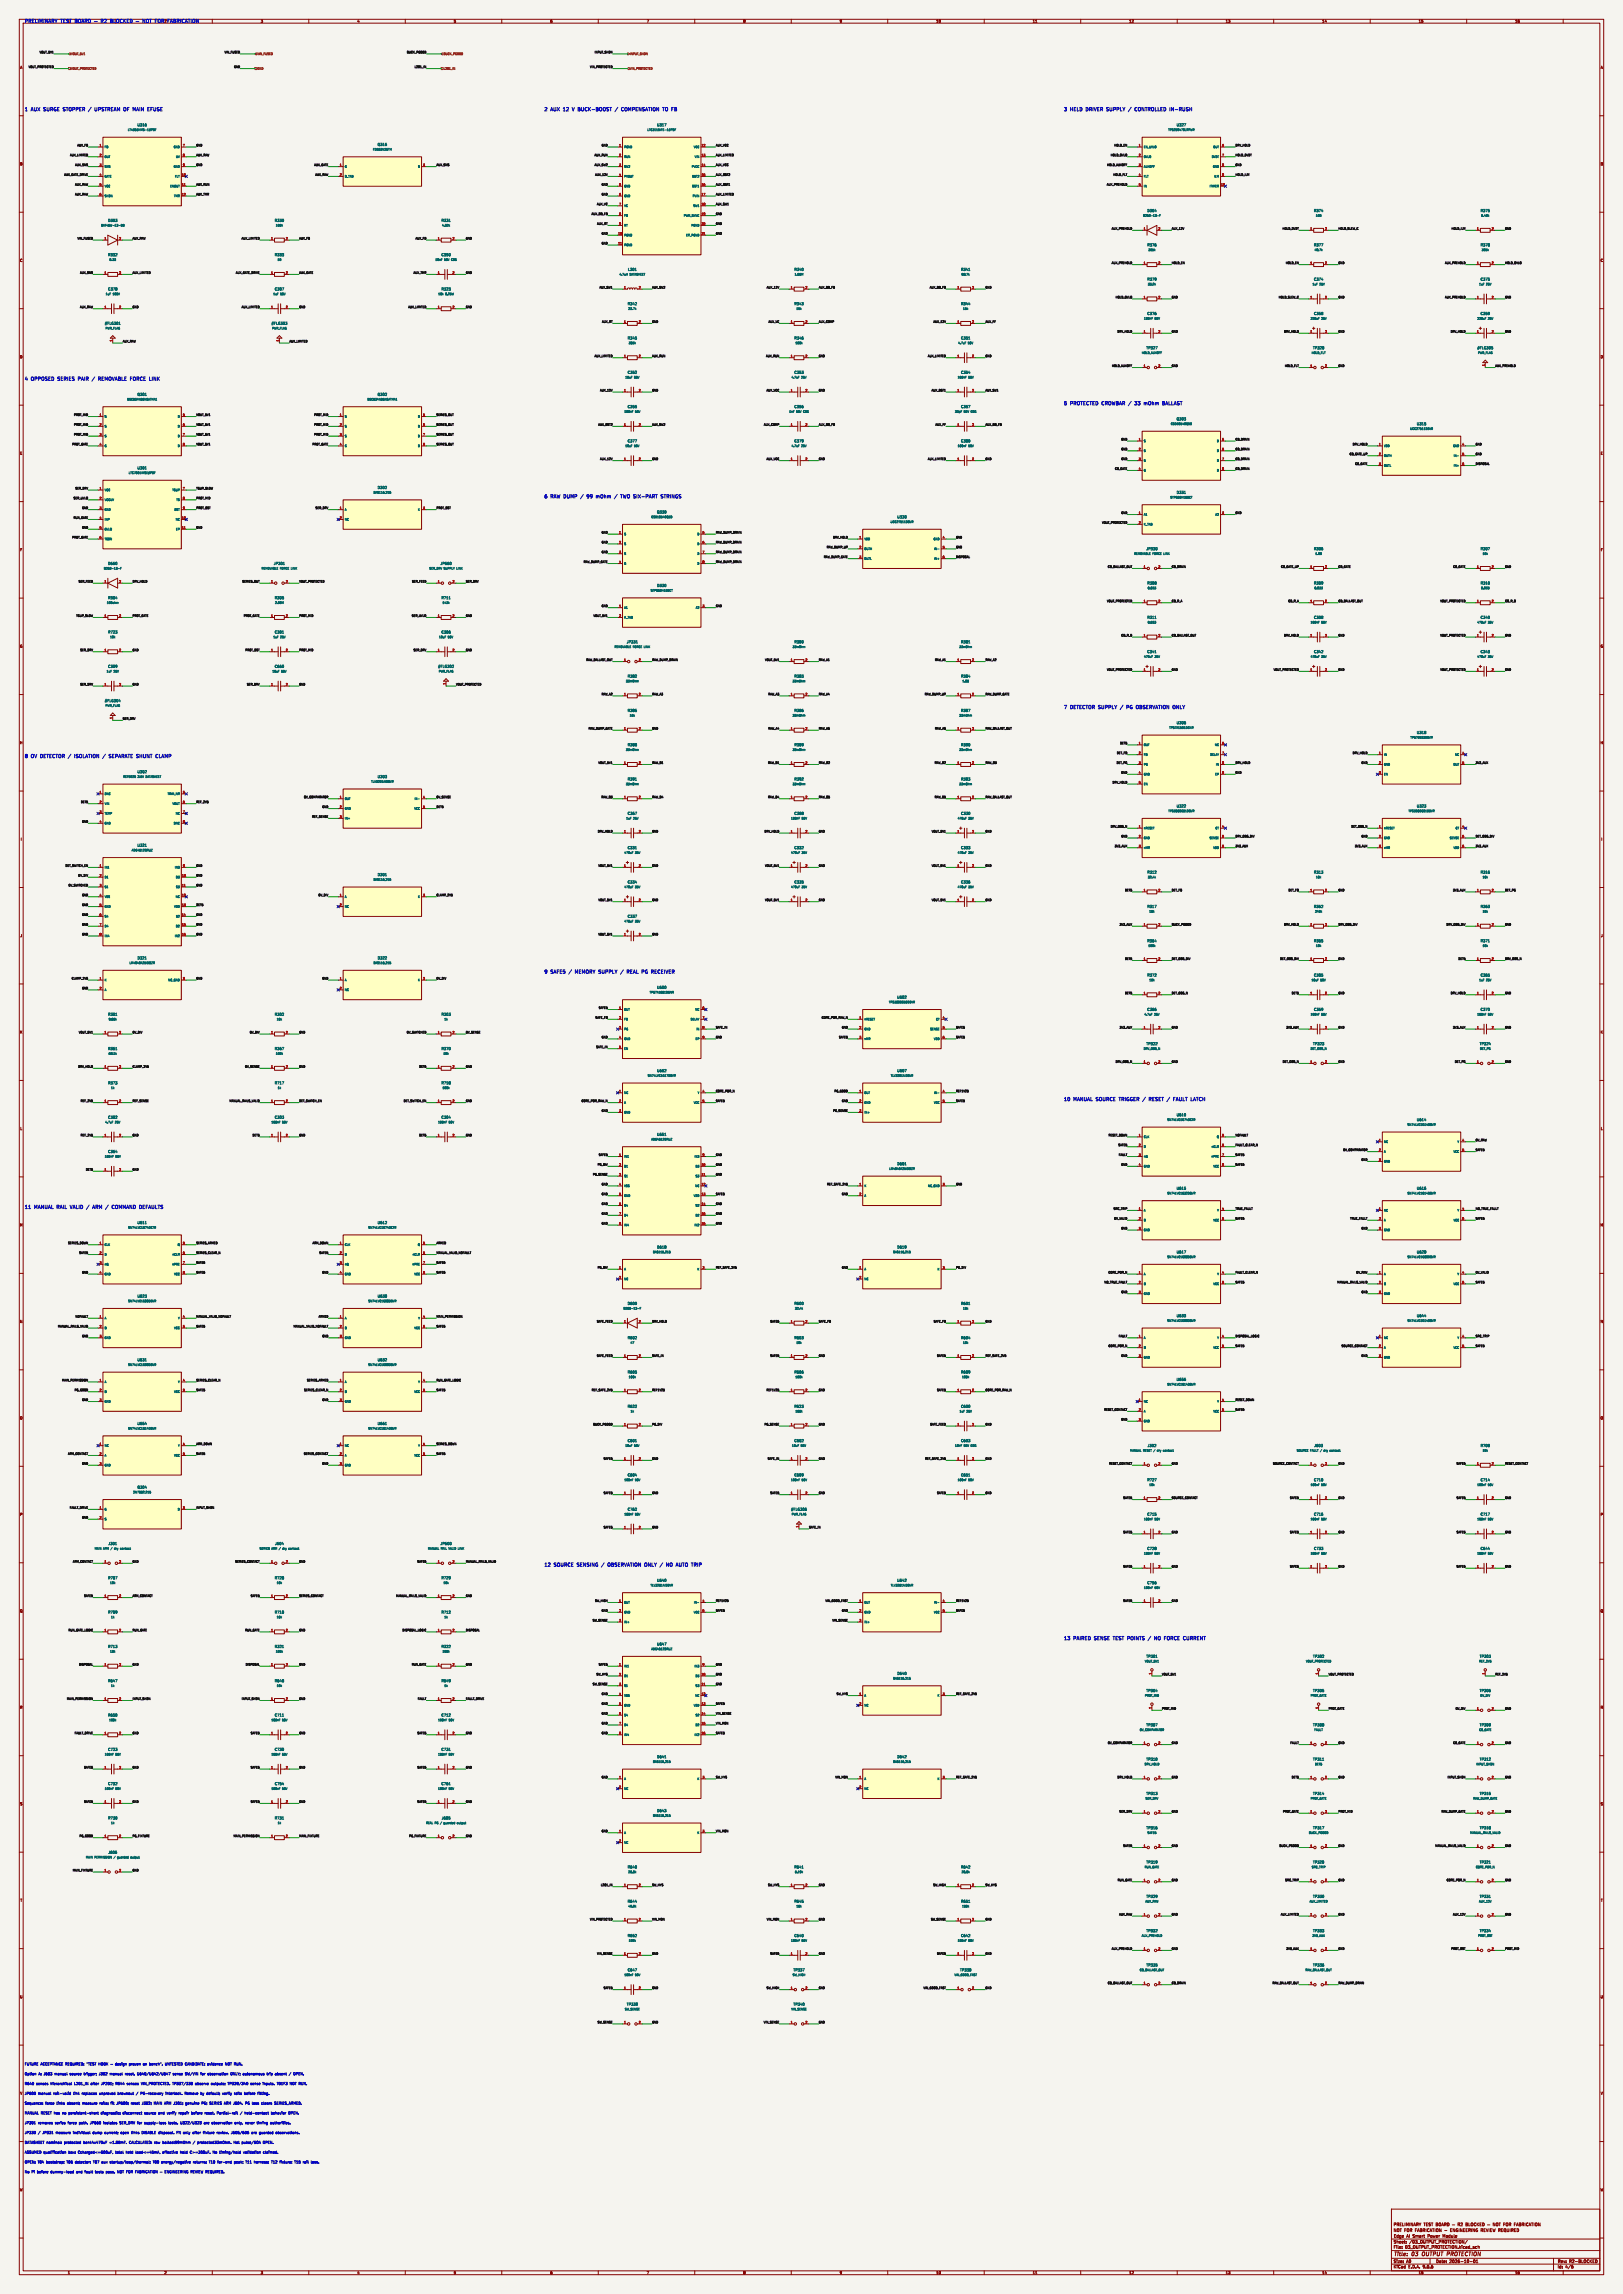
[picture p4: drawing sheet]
<svg xmlns="http://www.w3.org/2000/svg" width="841mm" height="1189mm" viewBox="0 0 841 1189" stroke-linecap="round" stroke-linejoin="round" font-family="sans-serif">
<defs><g id="words">
<g font-size="2.8" fill="#840000">
<text x="722" y="1170">Title:</text>
<text x="732" y="1170">03</text>
<text x="738" y="1170">OUTPUT PROTECTION</text>
</g>
<g font-size="2.5" fill="#0000c2">
<text x="13" y="58">1</text>
<text x="16" y="58">AUX SURGE STOPPER /</text>
<text x="49" y="58">UPSTREAM OF MAIN EFUSE</text>
<text x="282" y="58">2</text>
<text x="285" y="58">AUX 12</text>
<text x="296" y="58">V BUCK-BOOST</text>
<text x="319" y="58">/</text>
<text x="322" y="58">COMPENSATION TO FB</text>
<text x="551" y="58">3</text>
<text x="554" y="58">HELD DRIVER SUPPLY</text>
<text x="585" y="58">/</text>
<text x="588" y="58">CONTROLLED IN-RUSH</text>
<text x="13" y="198">4</text>
<text x="16" y="198">OPPOSED SERIES PAIR /</text>
<text x="51" y="198">REMOVABLE FORCE LINK</text>
<text x="551" y="210">5</text>
<text x="554" y="210">PROTECTED CROWBAR /</text>
<text x="588" y="210">33</text>
<text x="593" y="210">mOhm</text>
<text x="603" y="210">BALLAST</text>
<text x="282" y="259">6</text>
<text x="285" y="259">RAW DUMP /</text>
<text x="304" y="259">99</text>
<text x="309" y="259">mOhm</text>
<text x="319" y="259">/</text>
<text x="322" y="259">TWO SIX-PART</text>
<text x="343" y="259">STRINGS</text>
<text x="551" y="368">7</text>
<text x="554" y="368">DETECTOR SUPPLY</text>
<text x="580" y="368">/</text>
<text x="584" y="368">PG OBSERVATION ONLY</text>
<text x="13" y="393">8</text>
<text x="16" y="393">OV DETECTOR /</text>
<text x="39" y="393">ISOLATION /</text>
<text x="57" y="393">SEPARATE SHUNT CLAMP</text>
<text x="282" y="505">9</text>
<text x="285" y="505">SAFE5 /</text>
<text x="298" y="505">MEMORY SUPPLY</text>
<text x="322" y="505">/</text>
<text x="325" y="505">REAL PG RECEIVER</text>
<text x="551" y="571">10</text>
<text x="556" y="571">MANUAL SOURCE TRIGGER /</text>
<text x="595" y="571">RESET /</text>
<text x="608" y="571">FAULT LATCH</text>
<text x="13" y="627">11</text>
<text x="18" y="627">MANUAL RAIL VALID /</text>
<text x="48" y="627">ARM /</text>
<text x="58" y="627">COMMAND DEFAULTS</text>
<text x="282" y="812">12</text>
<text x="287" y="812">SOURCE SENSING /</text>
<text x="315" y="812">OBSERVATION ONLY /</text>
<text x="346" y="812">NO AUTO TRIP</text>
<text x="551" y="850">13</text>
<text x="556" y="850">PAIRED SENSE TEST POINTS /</text>
<text x="598" y="850">NO FORCE CURRENT</text>
</g>
<g font-size="2.1" fill="#840000">
<text x="722" y="1157">NOT FOR FABRICATION -</text>
<text x="722" y="1154">PRELIMINARY</text>
<text x="752" y="1157">ENGINEERING REVIEW REQUIRED</text>
<text x="722" y="1163">Sheet:</text>
<text x="722" y="1160">Edge</text>
<text x="729" y="1160">AI</text>
<text x="730" y="1163">/03_OUTPUT_PROTECTION/</text>
<text x="733" y="1160">Smart</text>
<text x="741" y="1160">Power</text>
<text x="750" y="1160">Module</text>
<text x="722" y="1166">File:</text>
<text x="728" y="1166">03_OUTPUT_PROTECTION.kicad_sch</text>
<text x="722" y="1176">KiCad</text>
<text x="722" y="1173">Size:</text>
<text x="729" y="1173">A0</text>
<text x="730" y="1176">E.D.A.</text>
<text x="737" y="1176">9.0.6</text>
<text x="744" y="1173">Date:</text>
<text x="751" y="1173">2026-10-01</text>
<text x="807" y="1173">Rev:</text>
<text x="807" y="1176">Id:</text>
<text x="811" y="1176">4/6</text>
<text x="813" y="1173">R2-BLOCKED</text>
</g>
<g font-size="1.8" fill="#0000c2">
<text x="35" y="12">1</text>
<text x="85" y="12">2</text>
<text x="13" y="1071">FUTURE ACCEPTANCE REQUIRED:</text>
<text x="45" y="1071">&quot;TEST</text>
<text x="68" y="1071">proven</text>
<text x="75" y="1071">on</text>
<text x="79" y="1071">bench&quot;.</text>
<text x="87" y="1071">UNTESTED CANDIDATE; evidence</text>
<text x="119" y="1071">NOT RUN.</text>
<text x="13" y="1076">Option</text>
<text x="20" y="1076">A: J603</text>
<text x="29" y="1076">manual</text>
<text x="37" y="1076">source</text>
<text x="44" y="1076">trigger;</text>
<text x="52" y="1076">J302</text>
<text x="58" y="1076">manual</text>
<text x="66" y="1076">reset.</text>
<text x="73" y="1076">U640/U642/U647</text>
<text x="91" y="1076">sense</text>
<text x="98" y="1076">SW/VIN</text>
<text x="106" y="1076">for</text>
<text x="110" y="1076">observation</text>
<text x="122" y="1076">ONLY;</text>
<text x="129" y="1076">autonomous</text>
<text x="141" y="1076">trip</text>
<text x="146" y="1076">absent</text>
<text x="153" y="1076">/</text>
<text x="156" y="1076">OPEN.</text>
<text x="13" y="1081">R640</text>
<text x="19" y="1081">senses</text>
<text x="26" y="1081">hierarchical</text>
<text x="39" y="1081">L201_IN</text>
<text x="48" y="1081">after</text>
<text x="53" y="1081">JP201;</text>
<text x="61" y="1081">R644</text>
<text x="67" y="1081">senses</text>
<text x="74" y="1081">VIN_PROTECTED. TP337/338</text>
<text x="103" y="1081">observe</text>
<text x="111" y="1081">outputs;</text>
<text x="120" y="1081">TP339/340</text>
<text x="132" y="1081">sense</text>
<text x="139" y="1081">inputs.</text>
<text x="146" y="1081">T01F3</text>
<text x="153" y="1081">NOT RUN.</text>
<text x="13" y="1086">JP600</text>
<text x="13" y="1091">Sequence:</text>
<text x="20" y="1086">manual</text>
<text x="23" y="1091">force</text>
<text x="28" y="1086">rail-valid</text>
<text x="29" y="1091">links</text>
<text x="35" y="1091">absent;</text>
<text x="38" y="1086">link</text>
<text x="43" y="1086">replaces</text>
<text x="43" y="1091">measure</text>
<text x="52" y="1086">unproved</text>
<text x="52" y="1091">rails;</text>
<text x="58" y="1091">fit</text>
<text x="62" y="1091">JP600;</text>
<text x="62" y="1086">brownout</text>
<text x="69" y="1091">reset</text>
<text x="74" y="1086">PG-recovery</text>
<text x="75" y="1091">J302;</text>
<text x="81" y="1091">MAIN ARM J301;</text>
<text x="87" y="1086">interlock.</text>
<text x="97" y="1086">Remove</text>
<text x="98" y="1091">genuine</text>
<text x="106" y="1086">by</text>
<text x="107" y="1091">PG;</text>
<text x="109" y="1086">default;</text>
<text x="111" y="1091">SERIES</text>
<text x="118" y="1086">verify</text>
<text x="119" y="1091">ARM J604.</text>
<text x="124" y="1086">rails</text>
<text x="129" y="1086">before</text>
<text x="130" y="1091">PG loss</text>
<text x="136" y="1086">fitting.</text>
<text x="139" y="1091">clears</text>
<text x="146" y="1091">SERIES_ARMED.</text>
<text x="13" y="1096">MANUAL RESET has</text>
<text x="33" y="1096">no</text>
<text x="36" y="1096">persistent-short</text>
<text x="53" y="1096">diagnostic:</text>
<text x="65" y="1096">disconnect</text>
<text x="76" y="1096">source</text>
<text x="83" y="1096">and</text>
<text x="88" y="1096">verify</text>
<text x="94" y="1096">repair</text>
<text x="101" y="1096">before</text>
<text x="108" y="1096">reset.</text>
<text x="115" y="1096">Partial-rail</text>
<text x="127" y="1096">/</text>
<text x="130" y="1096">held-contact</text>
<text x="143" y="1096">behavior</text>
<text x="153" y="1096">OPEN.</text>
<text x="13" y="1101">JP301</text>
<text x="20" y="1101">removes</text>
<text x="29" y="1101">series</text>
<text x="36" y="1101">force</text>
<text x="42" y="1101">path.</text>
<text x="47" y="1101">JP660</text>
<text x="54" y="1101">isolates</text>
<text x="63" y="1101">SER_DRV for</text>
<text x="76" y="1101">supply-loss</text>
<text x="89" y="1101">tests.</text>
<text x="95" y="1101">U322/U323</text>
<text x="108" y="1101">are</text>
<text x="112" y="1101">observation</text>
<text x="124" y="1101">only,</text>
<text x="130" y="1101">never</text>
<text x="136" y="1101">timing</text>
<text x="143" y="1101">authorities.</text>
<text x="13" y="1106">JP330</text>
<text x="20" y="1106">/</text>
<text x="22" y="1106">JP331</text>
<text x="29" y="1106">measure</text>
<text x="38" y="1106">individual</text>
<text x="49" y="1106">dump</text>
<text x="55" y="1106">current;</text>
<text x="64" y="1106">open</text>
<text x="69" y="1106">links</text>
<text x="75" y="1106">DISABLE</text>
<text x="84" y="1106">disposal.</text>
<text x="93" y="1106">Fit</text>
<text x="97" y="1106">only</text>
<text x="102" y="1106">after</text>
<text x="108" y="1106">fixture</text>
<text x="115" y="1106">review.</text>
<text x="123" y="1106">J605/606</text>
<text x="133" y="1106">are</text>
<text x="138" y="1106">guarded</text>
<text x="146" y="1106">observations.</text>
<text x="13" y="1111">DATASHEET nominal:</text>
<text x="33" y="1111">protected</text>
<text x="44" y="1111">bank4x470uF</text>
<text x="57" y="1111">=1.88mF.</text>
<text x="68" y="1111">CALCULATED: raw</text>
<text x="85" y="1111">ballast99mOhm</text>
<text x="101" y="1111">/</text>
<text x="104" y="1111">protected33mOhm.</text>
<text x="123" y="1111">Hot</text>
<text x="127" y="1111">pulse/SOA</text>
<text x="138" y="1111">OPEN.</text>
<text x="13" y="1117">ASSUMED qualification</text>
<text x="13" y="1122">OPEN:</text>
<text x="20" y="1122">T04</text>
<text x="24" y="1122">bootstrap;</text>
<text x="35" y="1122">T06</text>
<text x="36" y="1117">box:</text>
<text x="39" y="1122">detector;</text>
<text x="41" y="1117">Ccharged&lt;=600uF,</text>
<text x="49" y="1122">T07</text>
<text x="54" y="1122">aux</text>
<text x="58" y="1122">startup/loop/thermal;</text>
<text x="60" y="1117">total</text>
<text x="66" y="1117">held</text>
<text x="71" y="1117">load&lt;=45mA,</text>
<text x="81" y="1122">T09</text>
<text x="85" y="1122">energy/negative</text>
<text x="85" y="1117">effective</text>
<text x="95" y="1117">hold</text>
<text x="100" y="1117">C&gt;=300uF.</text>
<text x="102" y="1122">returns;</text>
<text x="110" y="1122">T10</text>
<text x="112" y="1117">No</text>
<text x="115" y="1122">far-end</text>
<text x="116" y="1117">timing/hold</text>
<text x="124" y="1122">peak;</text>
<text x="128" y="1117">validation</text>
<text x="130" y="1122">T11</text>
<text x="134" y="1122">harness;</text>
<text x="139" y="1117">claimed.</text>
<text x="144" y="1122">T12</text>
<text x="148" y="1122">fixture;</text>
<text x="156" y="1122">T15</text>
<text x="161" y="1122">rail</text>
<text x="165" y="1122">loss.</text>
<text x="13" y="1127">No</text>
<text x="16" y="1127">Pi</text>
<text x="19" y="1127">before</text>
<text x="27" y="1127">dummy-load</text>
<text x="40" y="1127">and</text>
<text x="45" y="1127">fault</text>
<text x="50" y="1127">tests</text>
<text x="56" y="1127">pass.</text>
<text x="101" y="1127">REVIEW REQUIRED.</text>
</g>
<g font-size="1.8" fill="#840000">
<text x="135" y="12">3</text>
<text x="185" y="12">4</text>
<text x="235" y="12">5</text>
<text x="285" y="12">6</text>
<text x="335" y="12">7</text>
<text x="385" y="12">8</text>
<text x="435" y="12">9</text>
<text x="485" y="12">10</text>
<text x="535" y="12">11</text>
<text x="585" y="12">12</text>
<text x="635" y="12">13</text>
<text x="685" y="12">14</text>
<text x="735" y="12">15</text>
<text x="785" y="12">16</text>
<text x="10" y="36">A</text>
<text x="829" y="36">A</text>
<text x="10" y="86">B</text>
<text x="829" y="86">B</text>
<text x="10" y="136">C</text>
<text x="829" y="136">C</text>
<text x="10" y="186">D</text>
<text x="829" y="186">D</text>
<text x="10" y="236">E</text>
<text x="829" y="236">E</text>
<text x="10" y="286">F</text>
<text x="829" y="286">F</text>
<text x="10" y="336">G</text>
<text x="829" y="336">G</text>
<text x="10" y="386">H</text>
<text x="829" y="386">H</text>
<text x="11" y="436">I</text>
<text x="830" y="436">I</text>
<text x="10" y="486">J</text>
<text x="829" y="486">J</text>
<text x="10" y="536">K</text>
<text x="829" y="536">K</text>
<text x="10" y="586">L</text>
<text x="829" y="586">L</text>
<text x="10" y="636">M</text>
<text x="829" y="636">M</text>
<text x="10" y="686">N</text>
<text x="829" y="686">N</text>
<text x="10" y="736">O</text>
<text x="829" y="736">O</text>
<text x="10" y="786">P</text>
<text x="829" y="786">P</text>
<text x="10" y="836">Q</text>
<text x="829" y="836">Q</text>
<text x="10" y="886">R</text>
<text x="829" y="886">R</text>
<text x="10" y="936">S</text>
<text x="829" y="936">S</text>
<text x="10" y="986">T</text>
<text x="829" y="986">T</text>
<text x="10" y="1036">U</text>
<text x="829" y="1036">U</text>
<text x="10" y="1086">V</text>
<text x="829" y="1086">V</text>
<text x="10" y="1136">W</text>
<text x="829" y="1136">W</text>
<text x="35" y="1179">1</text>
<text x="85" y="1179">2</text>
<text x="135" y="1179">3</text>
<text x="185" y="1179">4</text>
<text x="235" y="1179">5</text>
<text x="285" y="1179">6</text>
<text x="335" y="1179">7</text>
<text x="385" y="1179">8</text>
<text x="435" y="1179">9</text>
<text x="485" y="1179">10</text>
<text x="535" y="1179">11</text>
<text x="585" y="1179">12</text>
<text x="635" y="1179">13</text>
<text x="685" y="1179">14</text>
<text x="735" y="1179">15</text>
<text x="785" y="1179">16</text>
</g>
<g font-size="1.8" fill="#006464">
<text x="71" y="66">U316</text>
<text x="340" y="66">U317</text>
<text x="610" y="66">U327</text>
<text x="196" y="76">Q316</text>
<text x="594" y="110">D304</text>
<text x="681" y="110">R374</text>
<text x="767" y="110">R375</text>
<text x="56" y="115">D303</text>
<text x="142" y="115">R330</text>
<text x="229" y="115">R331</text>
<text x="594" y="128">R376</text>
<text x="681" y="128">R377</text>
<text x="767" y="128">R378</text>
<text x="56" y="133">R332</text>
<text x="142" y="133">R333</text>
<text x="229" y="133">C350</text>
<text x="325" y="141">L301</text>
<text x="411" y="141">R340</text>
<text x="498" y="141">R341</text>
<text x="594" y="146">R379</text>
<text x="681" y="146">C374</text>
<text x="767" y="146">C375</text>
<text x="56" y="151">C378</text>
<text x="142" y="151">C307</text>
<text x="229" y="151">R323</text>
<text x="325" y="158">R342</text>
<text x="411" y="158">R343</text>
<text x="498" y="158">R344</text>
<text x="594" y="163">C376</text>
<text x="681" y="163">C358</text>
<text x="767" y="163">C359</text>
<text x="54" y="169">#FLG301</text>
<text x="141" y="169">#FLG303</text>
<text x="325" y="176">R345</text>
<text x="411" y="176">R346</text>
<text x="498" y="176">C351</text>
<text x="594" y="181">TP327</text>
<text x="680" y="181">TP328</text>
<text x="765" y="181">#FLG305</text>
<text x="325" y="194">C352</text>
<text x="411" y="194">C353</text>
<text x="498" y="194">C354</text>
<text x="71" y="205">Q301</text>
<text x="196" y="205">Q302</text>
<text x="325" y="212">C355</text>
<text x="411" y="212">C356</text>
<text x="498" y="212">C357</text>
<text x="610" y="218">Q303</text>
<text x="734" y="221">U315</text>
<text x="325" y="229">C377</text>
<text x="411" y="229">C379</text>
<text x="498" y="229">C380</text>
<text x="71" y="243">U301</text>
<text x="196" y="254">D302</text>
<text x="610" y="256">D331</text>
<text x="340" y="266">Q330</text>
<text x="465" y="269">U330</text>
<text x="594" y="285">JP330</text>
<text x="681" y="285">R306</text>
<text x="767" y="285">R307</text>
<text x="56" y="293">D660</text>
<text x="142" y="293">JP301</text>
<text x="228" y="293">JP660</text>
<text x="340" y="304">D330</text>
<text x="594" y="303">R308</text>
<text x="681" y="303">R309</text>
<text x="767" y="303">R310</text>
<text x="56" y="311">R304</text>
<text x="142" y="311">R305</text>
<text x="229" y="311">R711</text>
<text x="594" y="321">R311</text>
<text x="681" y="321">C308</text>
<text x="767" y="321">C340</text>
<text x="56" y="329">R723</text>
<text x="142" y="329">C301</text>
<text x="229" y="329">C306</text>
<text x="325" y="334">JP331</text>
<text x="411" y="334">R380</text>
<text x="498" y="334">R381</text>
<text x="594" y="339">C341</text>
<text x="681" y="339">C342</text>
<text x="767" y="339">C343</text>
<text x="56" y="346">C309</text>
<text x="142" y="346">C660</text>
<text x="227" y="346">#FLG302</text>
<text x="325" y="351">R382</text>
<text x="411" y="351">R383</text>
<text x="498" y="351">R384</text>
<text x="54" y="364">#FLG304</text>
<text x="325" y="369">R385</text>
<text x="411" y="369">R386</text>
<text x="498" y="369">R387</text>
<text x="610" y="376">U306</text>
<text x="734" y="381">U318</text>
<text x="325" y="387">R388</text>
<text x="411" y="387">R389</text>
<text x="498" y="387">R390</text>
<text x="71" y="401">U302</text>
<text x="196" y="403">U303</text>
<text x="325" y="405">R391</text>
<text x="411" y="405">R392</text>
<text x="498" y="405">R393</text>
<text x="610" y="419">U322</text>
<text x="734" y="419">U323</text>
<text x="325" y="423">C367</text>
<text x="411" y="423">C368</text>
<text x="498" y="423">C330</text>
<text x="71" y="439">U321</text>
<text x="325" y="440">C331</text>
<text x="411" y="440">C332</text>
<text x="498" y="440">C333</text>
<text x="196" y="454">D301</text>
<text x="594" y="453">R312</text>
<text x="681" y="453">R313</text>
<text x="767" y="453">R316</text>
<text x="325" y="458">C334</text>
<text x="411" y="458">C335</text>
<text x="498" y="458">C336</text>
<text x="594" y="471">R317</text>
<text x="681" y="471">R362</text>
<text x="767" y="471">R363</text>
<text x="325" y="476">C337</text>
<text x="594" y="489">R364</text>
<text x="681" y="489">R365</text>
<text x="767" y="489">R371</text>
<text x="71" y="497">D321</text>
<text x="196" y="497">D322</text>
<text x="594" y="506">R372</text>
<text x="681" y="506">C305</text>
<text x="767" y="506">C365</text>
<text x="340" y="513">U600</text>
<text x="465" y="518">U602</text>
<text x="56" y="527">R301</text>
<text x="142" y="527">R302</text>
<text x="229" y="527">R303</text>
<text x="594" y="524">C366</text>
<text x="681" y="524">C369</text>
<text x="767" y="524">C370</text>
<text x="56" y="544">R361</text>
<text x="142" y="544">R367</text>
<text x="229" y="544">R370</text>
<text x="594" y="542">TP322</text>
<text x="680" y="542">TP323</text>
<text x="767" y="542">TP324</text>
<text x="340" y="556">U662</text>
<text x="465" y="556">U607</text>
<text x="56" y="562">R373</text>
<text x="142" y="562">R717</text>
<text x="229" y="562">R718</text>
<text x="56" y="580">C302</text>
<text x="142" y="580">C303</text>
<text x="229" y="580">C304</text>
<text x="610" y="579">U610</text>
<text x="734" y="581">U614</text>
<text x="340" y="589">U651</text>
<text x="56" y="598">C364</text>
<text x="465" y="604">D601</text>
<text x="610" y="617">U615</text>
<text x="734" y="617">U616</text>
<text x="71" y="635">U611</text>
<text x="196" y="635">U612</text>
<text x="340" y="647">D618</text>
<text x="465" y="647">D619</text>
<text x="610" y="650">U617</text>
<text x="734" y="650">U628</text>
<text x="71" y="673">U623</text>
<text x="196" y="673">U630</text>
<text x="325" y="677">D600</text>
<text x="411" y="677">R600</text>
<text x="498" y="677">R601</text>
<text x="610" y="683">U633</text>
<text x="734" y="683">U644</text>
<text x="325" y="694">R602</text>
<text x="411" y="694">R603</text>
<text x="498" y="694">R604</text>
<text x="71" y="706">U631</text>
<text x="196" y="706">U632</text>
<text x="325" y="712">R605</text>
<text x="411" y="712">R606</text>
<text x="498" y="712">R609</text>
<text x="610" y="716">U656</text>
<text x="325" y="730">R622</text>
<text x="411" y="730">R623</text>
<text x="498" y="730">C600</text>
<text x="71" y="739">U654</text>
<text x="196" y="739">U661</text>
<text x="325" y="748">C601</text>
<text x="411" y="748">C602</text>
<text x="498" y="748">C603</text>
<text x="595" y="750">J302</text>
<text x="681" y="750">J603</text>
<text x="767" y="750">R708</text>
<text x="325" y="765">C604</text>
<text x="411" y="765">C609</text>
<text x="498" y="765">C651</text>
<text x="594" y="768">R727</text>
<text x="681" y="768">C710</text>
<text x="767" y="768">C714</text>
<text x="71" y="772">Q304</text>
<text x="325" y="783">C762</text>
<text x="410" y="783">#FLG306</text>
<text x="594" y="786">C715</text>
<text x="681" y="786">C716</text>
<text x="767" y="786">C717</text>
<text x="56" y="801">J301</text>
<text x="142" y="801">J604</text>
<text x="228" y="801">JP600</text>
<text x="594" y="804">C728</text>
<text x="681" y="804">C733</text>
<text x="767" y="804">C644</text>
<text x="56" y="819">R707</text>
<text x="142" y="819">R728</text>
<text x="229" y="819">R729</text>
<text x="340" y="820">U640</text>
<text x="465" y="820">U642</text>
<text x="594" y="821">C756</text>
<text x="56" y="837">R709</text>
<text x="142" y="837">R710</text>
<text x="229" y="837">R712</text>
<text x="56" y="854">R713</text>
<text x="142" y="854">R321</text>
<text x="229" y="854">R322</text>
<text x="340" y="853">U647</text>
<text x="594" y="859">TP301</text>
<text x="680" y="859">TP302</text>
<text x="767" y="859">TP303</text>
<text x="465" y="868">D640</text>
<text x="56" y="872">R647</text>
<text x="142" y="872">R648</text>
<text x="229" y="872">R649</text>
<text x="594" y="877">TP304</text>
<text x="680" y="877">TP305</text>
<text x="767" y="877">TP306</text>
<text x="56" y="890">R650</text>
<text x="142" y="890">C711</text>
<text x="229" y="890">C712</text>
<text x="594" y="895">TP307</text>
<text x="680" y="895">TP308</text>
<text x="767" y="895">TP309</text>
<text x="56" y="908">C723</text>
<text x="142" y="908">C730</text>
<text x="229" y="908">C731</text>
<text x="340" y="911">D641</text>
<text x="465" y="911">D642</text>
<text x="594" y="913">TP310</text>
<text x="680" y="913">TP311</text>
<text x="767" y="913">TP312</text>
<text x="56" y="925">C732</text>
<text x="142" y="925">C754</text>
<text x="229" y="925">C761</text>
<text x="594" y="931">TP313</text>
<text x="680" y="931">TP314</text>
<text x="767" y="931">TP315</text>
<text x="340" y="939">D643</text>
<text x="56" y="943">R730</text>
<text x="142" y="943">R731</text>
<text x="229" y="943">J605</text>
<text x="594" y="948">TP316</text>
<text x="680" y="948">TP317</text>
<text x="767" y="948">TP318</text>
<text x="56" y="961">J606</text>
<text x="325" y="969">R640</text>
<text x="411" y="969">R641</text>
<text x="498" y="969">R642</text>
<text x="594" y="966">TP319</text>
<text x="680" y="966">TP320</text>
<text x="767" y="966">TP321</text>
<text x="594" y="984">TP329</text>
<text x="680" y="984">TP330</text>
<text x="767" y="984">TP331</text>
<text x="325" y="986">R644</text>
<text x="411" y="986">R645</text>
<text x="498" y="986">R651</text>
<text x="594" y="1002">TP332</text>
<text x="680" y="1002">TP333</text>
<text x="767" y="1002">TP334</text>
<text x="325" y="1004">R652</text>
<text x="411" y="1004">C640</text>
<text x="498" y="1004">C642</text>
<text x="594" y="1019">TP335</text>
<text x="680" y="1019">TP336</text>
<text x="325" y="1022">C647</text>
<text x="411" y="1022">TP337</text>
<text x="497" y="1022">TP338</text>
<text x="325" y="1040">TP339</text>
<text x="411" y="1040">TP340</text>
</g>
<g font-size="1.4" fill="#0f0f0f">
<text x="20" y="28">VOUT_5V1</text>
<text x="116" y="28">VIN_FUSED</text>
<text x="211" y="28">BUCK_PGOOD</text>
<text x="308" y="28">INPUT_SHDN</text>
<text x="15" y="35">VOUT_PROTECTED</text>
<text x="121" y="35">GND</text>
<text x="215" y="35">L201_IN</text>
<text x="306" y="35">VIN_PROTECTED</text>
<text x="40" y="76">AUX_FB</text>
<text x="102" y="76">GND</text>
<text x="312" y="76">GND</text>
<text x="371" y="76">AUX_VCC</text>
<text x="577" y="76">HOLD_EN</text>
<text x="640" y="76">DRV_HOLD</text>
<text x="36" y="81">AUX_LIMITED</text>
<text x="102" y="81">AUX_RAW</text>
<text x="308" y="81">AUX_RUN</text>
<text x="371" y="81">AUX_LIMITED</text>
<text x="575" y="81">HOLD_OVLO</text>
<text x="640" y="81">HOLD_DVDT</text>
<text x="39" y="86">AUX_SNS</text>
<text x="102" y="86">GND</text>
<text x="163" y="86">AUX_GATE</text>
<text x="226" y="86">AUX_SNS</text>
<text x="308" y="86">AUX_SW2</text>
<text x="371" y="86">AUX_VCC</text>
<text x="573" y="86">HOLD_AUXOFF</text>
<text x="640" y="86">GND</text>
<text x="33" y="91">AUX_GATE_DRIVE</text>
<text x="163" y="91">AUX_RAW</text>
<text x="308" y="91">AUX_12V</text>
<text x="371" y="91">AUX_BST2</text>
<text x="577" y="91">HOLD_FLT</text>
<text x="640" y="91">HOLD_ILM</text>
<text x="39" y="101">AUX_RAW</text>
<text x="39" y="96">AUX_RAW</text>
<text x="102" y="101">AUX_TMR</text>
<text x="102" y="96">AUX_RUN</text>
<text x="312" y="101">GND</text>
<text x="312" y="96">GND</text>
<text x="371" y="96">AUX_BST1</text>
<text x="371" y="101">AUX_LIMITED</text>
<text x="573" y="96">AUX_PREHOLD</text>
<text x="309" y="106">AUX_VC</text>
<text x="371" y="106">AUX_SW1</text>
<text x="306" y="111">AUX_BB_FB</text>
<text x="371" y="111">GND</text>
<text x="309" y="117">AUX_RT</text>
<text x="371" y="117">GND</text>
<text x="576" y="119">AUX_PREHOLD</text>
<text x="607" y="119">AUX_12V</text>
<text x="664" y="119">HOLD_DVDT</text>
<text x="693" y="119">HOLD_SLEW_C</text>
<text x="752" y="119">HOLD_ILM</text>
<text x="780" y="119">GND</text>
<text x="40" y="124">VIN_FUSED</text>
<text x="69" y="124">AUX_RAW</text>
<text x="125" y="124">AUX_LIMITED</text>
<text x="155" y="124">AUX_FB</text>
<text x="215" y="124">AUX_FB</text>
<text x="241" y="124">GND</text>
<text x="312" y="122">GND</text>
<text x="371" y="122">GND</text>
<text x="312" y="127">GND</text>
<text x="576" y="137">AUX_PREHOLD</text>
<text x="607" y="137">HOLD_EN</text>
<text x="666" y="137">HOLD_EN</text>
<text x="693" y="137">GND</text>
<text x="749" y="137">AUX_PREHOLD</text>
<text x="780" y="137">HOLD_OVLO</text>
<text x="41" y="142">AUX_SNS</text>
<text x="69" y="142">AUX_LIMITED</text>
<text x="122" y="142">AUX_GATE_DRIVE</text>
<text x="155" y="142">AUX_GATE</text>
<text x="214" y="142">AUX_TMR</text>
<text x="241" y="142">GND</text>
<text x="310" y="150">AUX_SW1</text>
<text x="338" y="150">AUX_SW2</text>
<text x="397" y="150">AUX_12V</text>
<text x="424" y="150">AUX_BB_FB</text>
<text x="482" y="150">AUX_BB_FB</text>
<text x="511" y="150">GND</text>
<text x="578" y="155">HOLD_OVLO</text>
<text x="607" y="155">GND</text>
<text x="662" y="155">HOLD_SLEW_C</text>
<text x="693" y="155">GND</text>
<text x="749" y="155">AUX_PREHOLD</text>
<text x="780" y="155">GND</text>
<text x="41" y="160">AUX_RAW</text>
<text x="69" y="160">GND</text>
<text x="125" y="160">AUX_LIMITED</text>
<text x="155" y="160">GND</text>
<text x="211" y="160">AUX_LIMITED</text>
<text x="241" y="160">GND</text>
<text x="312" y="167">AUX_RT</text>
<text x="338" y="167">GND</text>
<text x="398" y="167">AUX_VC</text>
<text x="424" y="167">AUX_COMP</text>
<text x="483" y="167">AUX_12V</text>
<text x="511" y="167">AUX_FF</text>
<text x="579" y="172">DRV_HOLD</text>
<text x="607" y="172">GND</text>
<text x="665" y="172">DRV_HOLD</text>
<text x="693" y="172">GND</text>
<text x="752" y="172">DRV_HOLD</text>
<text x="780" y="172">GND</text>
<text x="63" y="178">AUX_RAW</text>
<text x="150" y="178">AUX_LIMITED</text>
<text x="308" y="185">AUX_LIMITED</text>
<text x="338" y="185">AUX_RUN</text>
<text x="397" y="185">AUX_RUN</text>
<text x="424" y="185">GND</text>
<text x="481" y="185">AUX_LIMITED</text>
<text x="511" y="185">GND</text>
<text x="576" y="190">HOLD_AUXOFF</text>
<text x="607" y="190">GND</text>
<text x="666" y="190">HOLD_FLT</text>
<text x="693" y="190">GND</text>
<text x="775" y="190">AUX_PREHOLD</text>
<text x="311" y="203">AUX_12V</text>
<text x="338" y="203">GND</text>
<text x="397" y="203">AUX_VCC</text>
<text x="424" y="203">GND</text>
<text x="483" y="203">AUX_BST1</text>
<text x="511" y="203">AUX_SW1</text>
<text x="38" y="216">PROT_MID</text>
<text x="102" y="216">VOUT_5V1</text>
<text x="163" y="216">PROT_MID</text>
<text x="226" y="216">SERIES_OUT</text>
<text x="38" y="221">PROT_MID</text>
<text x="102" y="221">VOUT_5V1</text>
<text x="163" y="221">PROT_MID</text>
<text x="226" y="221">SERIES_OUT</text>
<text x="310" y="221">AUX_BST2</text>
<text x="338" y="221">AUX_SW2</text>
<text x="396" y="221">AUX_COMP</text>
<text x="424" y="221">AUX_BB_FB</text>
<text x="485" y="221">AUX_FF</text>
<text x="511" y="221">AUX_BB_FB</text>
<text x="38" y="226">PROT_MID</text>
<text x="102" y="226">VOUT_5V1</text>
<text x="163" y="226">PROT_MID</text>
<text x="226" y="226">SERIES_OUT</text>
<text x="37" y="231">PROT_GATE</text>
<text x="102" y="231">VOUT_5V1</text>
<text x="162" y="231">PROT_GATE</text>
<text x="226" y="231">SERIES_OUT</text>
<text x="581" y="228">GND</text>
<text x="581" y="233">GND</text>
<text x="640" y="233">CB_DRAIN</text>
<text x="640" y="228">CB_DRAIN</text>
<text x="701" y="231">DRV_HOLD</text>
<text x="765" y="231">GND</text>
<text x="311" y="238">AUX_12V</text>
<text x="338" y="238">GND</text>
<text x="397" y="238">AUX_VCC</text>
<text x="424" y="238">GND</text>
<text x="481" y="238">AUX_LIMITED</text>
<text x="511" y="238">GND</text>
<text x="581" y="238">GND</text>
<text x="640" y="238">CB_DRAIN</text>
<text x="699" y="236">CB_GATE_UP</text>
<text x="765" y="236">GND</text>
<text x="578" y="244">CB_GATE</text>
<text x="640" y="244">CB_DRAIN</text>
<text x="702" y="241">CB_GATE</text>
<text x="765" y="241">DISPOSAL</text>
<text x="39" y="254">SER_DRV</text>
<text x="102" y="254">TGUP_SLOW</text>
<text x="38" y="259">SER_UVLO</text>
<text x="42" y="264">GND</text>
<text x="102" y="259">PROT_MID</text>
<text x="102" y="264">PROT_BST</text>
<text x="163" y="264">SER_DRV</text>
<text x="226" y="264">PROT_BST</text>
<text x="38" y="269">RUN_GATE</text>
<text x="581" y="266">GND</text>
<text x="640" y="266">GND</text>
<text x="42" y="274">GND</text>
<text x="102" y="274">GND</text>
<text x="571" y="271">VOUT_PROTECTED</text>
<text x="37" y="279">PROT_GATE</text>
<text x="312" y="277">GND</text>
<text x="312" y="282">GND</text>
<text x="371" y="277">RAW_DUMP_DRAIN</text>
<text x="371" y="282">RAW_DUMP_DRAIN</text>
<text x="432" y="279">DRV_HOLD</text>
<text x="495" y="279">GND</text>
<text x="312" y="287">GND</text>
<text x="371" y="287">RAW_DUMP_DRAIN</text>
<text x="428" y="284">RAW_DUMP_UP</text>
<text x="495" y="284">GND</text>
<text x="302" y="292">RAW_DUMP_GATE</text>
<text x="371" y="292">RAW_DUMP_DRAIN</text>
<text x="427" y="289">RAW_DUMP_GATE</text>
<text x="495" y="289">DISPOSAL</text>
<text x="574" y="294">CB_BALLAST_OUT</text>
<text x="607" y="294">CB_DRAIN</text>
<text x="664" y="294">CB_GATE_UP</text>
<text x="693" y="294">CB_GATE</text>
<text x="753" y="294">CB_GATE</text>
<text x="780" y="294">GND</text>
<text x="41" y="302">SER_FEED</text>
<text x="69" y="302">DRV_HOLD</text>
<text x="125" y="302">SERIES_OUT</text>
<text x="155" y="302">VOUT_PROTECTED</text>
<text x="213" y="302">SER_FEED</text>
<text x="241" y="302">SER_DRV</text>
<text x="312" y="315">GND</text>
<text x="371" y="315">GND</text>
<text x="573" y="312">VOUT_PROTECTED</text>
<text x="607" y="312">CB_R_A</text>
<text x="667" y="312">CB_R_A</text>
<text x="693" y="312">CB_BALLAST_OUT</text>
<text x="746" y="312">VOUT_PROTECTED</text>
<text x="780" y="312">CB_R_B</text>
<text x="39" y="320">TGUP_SLOW</text>
<text x="69" y="320">PROT_GATE</text>
<text x="126" y="320">PROT_GATE</text>
<text x="155" y="320">PROT_MID</text>
<text x="213" y="320">SER_UVLO</text>
<text x="241" y="320">GND</text>
<text x="307" y="320">VOUT_5V1</text>
<text x="581" y="330">CB_R_B</text>
<text x="607" y="330">CB_BALLAST_OUT</text>
<text x="665" y="330">DRV_HOLD</text>
<text x="693" y="330">GND</text>
<text x="746" y="330">VOUT_PROTECTED</text>
<text x="780" y="330">GND</text>
<text x="41" y="338">SER_DRV</text>
<text x="69" y="338">GND</text>
<text x="127" y="338">PROT_BST</text>
<text x="155" y="338">PROT_MID</text>
<text x="214" y="338">SER_DRV</text>
<text x="241" y="338">GND</text>
<text x="304" y="343">RAW_BALLAST_OUT</text>
<text x="338" y="343">RAW_DUMP_DRAIN</text>
<text x="396" y="343">VOUT_5V1</text>
<text x="424" y="343">RAW_A1</text>
<text x="484" y="343">RAW_A1</text>
<text x="511" y="343">RAW_A2</text>
<text x="573" y="348">VOUT_PROTECTED</text>
<text x="607" y="348">GND</text>
<text x="660" y="348">VOUT_PROTECTED</text>
<text x="693" y="348">GND</text>
<text x="746" y="348">VOUT_PROTECTED</text>
<text x="780" y="348">GND</text>
<text x="41" y="355">SER_DRV</text>
<text x="69" y="355">GND</text>
<text x="128" y="355">SER_DRV</text>
<text x="155" y="355">GND</text>
<text x="236" y="355">VOUT_PROTECTED</text>
<text x="312" y="360">RAW_A2</text>
<text x="338" y="360">RAW_A3</text>
<text x="398" y="360">RAW_A3</text>
<text x="424" y="360">RAW_A4</text>
<text x="479" y="360">RAW_DUMP_UP</text>
<text x="511" y="360">RAW_DUMP_GATE</text>
<text x="63" y="373">SER_DRV</text>
<text x="305" y="378">RAW_DUMP_GATE</text>
<text x="338" y="378">GND</text>
<text x="398" y="378">RAW_A4</text>
<text x="424" y="378">RAW_A5</text>
<text x="484" y="378">RAW_A5</text>
<text x="511" y="378">RAW_BALLAST_OUT</text>
<text x="580" y="386">DET5</text>
<text x="310" y="396">VOUT_5V1</text>
<text x="338" y="396">RAW_B1</text>
<text x="398" y="396">RAW_B1</text>
<text x="424" y="396">RAW_B2</text>
<text x="484" y="396">RAW_B2</text>
<text x="511" y="396">RAW_B3</text>
<text x="578" y="396">DET_PG</text>
<text x="579" y="391">DET_FB</text>
<text x="640" y="396">DRV_HOLD</text>
<text x="701" y="391">DRV_HOLD</text>
<text x="705" y="396">GND</text>
<text x="765" y="396">3V3_AUX</text>
<text x="581" y="401">GND</text>
<text x="640" y="401">GND</text>
<text x="576" y="406">DRV_HOLD</text>
<text x="157" y="414">OV_COMPARATOR</text>
<text x="226" y="414">OV_SENSE</text>
<text x="311" y="414">RAW_B3</text>
<text x="338" y="414">RAW_B4</text>
<text x="398" y="414">RAW_B4</text>
<text x="424" y="414">RAW_B5</text>
<text x="484" y="414">RAW_B5</text>
<text x="511" y="414">RAW_BALLAST_OUT</text>
<text x="42" y="416">DET5</text>
<text x="102" y="416">REF_2V5</text>
<text x="167" y="419">GND</text>
<text x="226" y="419">DET5</text>
<text x="162" y="424">REF_SENSE</text>
<text x="42" y="426">GND</text>
<text x="310" y="432">DRV_HOLD</text>
<text x="338" y="432">GND</text>
<text x="396" y="432">DRV_HOLD</text>
<text x="424" y="432">GND</text>
<text x="483" y="432">VOUT_5V1</text>
<text x="511" y="432">GND</text>
<text x="575" y="429">DRV_OBS_N</text>
<text x="700" y="429">DET_OBS_N</text>
<text x="581" y="434">GND</text>
<text x="640" y="434">DRV_OBS_DIV</text>
<text x="705" y="434">GND</text>
<text x="765" y="434">DET_OBS_DIV</text>
<text x="577" y="439">3V3_AUX</text>
<text x="640" y="439">3V3_AUX</text>
<text x="702" y="439">3V3_AUX</text>
<text x="765" y="439">3V3_AUX</text>
<text x="34" y="449">DET_SWITCH_EN</text>
<text x="102" y="449">GND</text>
<text x="310" y="449">VOUT_5V1</text>
<text x="338" y="449">GND</text>
<text x="396" y="449">VOUT_5V1</text>
<text x="424" y="449">GND</text>
<text x="483" y="449">VOUT_5V1</text>
<text x="511" y="449">GND</text>
<text x="40" y="454">OV_DIV</text>
<text x="102" y="454">GND</text>
<text x="35" y="459">OV_SWITCHED</text>
<text x="102" y="459">GND</text>
<text x="583" y="462">DET5</text>
<text x="607" y="462">DET_FB</text>
<text x="667" y="462">DET_FB</text>
<text x="693" y="462">GND</text>
<text x="753" y="462">3V3_AUX</text>
<text x="780" y="462">DET_PG</text>
<text x="42" y="465">GND</text>
<text x="165" y="465">OV_DIV</text>
<text x="226" y="465">CLAMP_2V5</text>
<text x="310" y="467">VOUT_5V1</text>
<text x="338" y="467">GND</text>
<text x="396" y="467">VOUT_5V1</text>
<text x="424" y="467">GND</text>
<text x="483" y="467">VOUT_5V1</text>
<text x="511" y="467">GND</text>
<text x="42" y="470">GND</text>
<text x="102" y="470">DET5</text>
<text x="42" y="475">GND</text>
<text x="42" y="480">GND</text>
<text x="102" y="475">GND</text>
<text x="102" y="480">GND</text>
<text x="580" y="480">3V3_AUX</text>
<text x="607" y="480">BUCK_PGOOD</text>
<text x="665" y="480">DRV_HOLD</text>
<text x="693" y="480">DRV_OBS_DIV</text>
<text x="749" y="480">DRV_OBS_DIV</text>
<text x="780" y="480">GND</text>
<text x="42" y="485">GND</text>
<text x="102" y="485">GND</text>
<text x="310" y="485">VOUT_5V1</text>
<text x="338" y="485">GND</text>
<text x="583" y="498">DET5</text>
<text x="607" y="498">DET_OBS_DIV</text>
<text x="663" y="498">DET_OBS_DIV</text>
<text x="693" y="498">GND</text>
<text x="756" y="498">DET5</text>
<text x="780" y="498">DRV_OBS_N</text>
<text x="37" y="508">CLAMP_2V5</text>
<text x="102" y="508">GND</text>
<text x="167" y="508">GND</text>
<text x="226" y="508">OV_DIV</text>
<text x="42" y="513">GND</text>
<text x="583" y="515">DET5</text>
<text x="607" y="515">DET_OBS_N</text>
<text x="669" y="515">DET5</text>
<text x="693" y="515">GND</text>
<text x="752" y="515">DRV_HOLD</text>
<text x="780" y="515">GND</text>
<text x="310" y="523">SAFE5</text>
<text x="308" y="528">SAFE_FB</text>
<text x="371" y="533">SAFE_IN</text>
<text x="426" y="528">CORE_POR_RAW_N</text>
<text x="436" y="533">GND</text>
<text x="495" y="533">SAFE5</text>
<text x="580" y="533">3V3_AUX</text>
<text x="607" y="533">GND</text>
<text x="666" y="533">3V3_AUX</text>
<text x="693" y="533">GND</text>
<text x="753" y="533">3V3_AUX</text>
<text x="780" y="533">GND</text>
<text x="41" y="536">VOUT_5V1</text>
<text x="69" y="536">OV_DIV</text>
<text x="129" y="536">OV_DIV</text>
<text x="155" y="536">GND</text>
<text x="211" y="536">OV_SWITCHED</text>
<text x="241" y="536">OV_SENSE</text>
<text x="312" y="538">GND</text>
<text x="371" y="538">GND</text>
<text x="435" y="538">SAFE5</text>
<text x="495" y="538">SAFE5</text>
<text x="309" y="543">SAFE_IN</text>
<text x="578" y="551">DRV_OBS_N</text>
<text x="607" y="551">GND</text>
<text x="664" y="551">DET_OBS_N</text>
<text x="693" y="551">GND</text>
<text x="754" y="551">DET_PG</text>
<text x="780" y="551">GND</text>
<text x="40" y="553">DRV_HOLD</text>
<text x="69" y="553">CLAMP_2V5</text>
<text x="127" y="553">OV_SENSE</text>
<text x="155" y="553">GND</text>
<text x="217" y="553">DET5</text>
<text x="241" y="553">GND</text>
<text x="371" y="566">CORE_POR_N</text>
<text x="432" y="566">PG_GOOD</text>
<text x="495" y="566">REF1V25</text>
<text x="42" y="571">REF_2V5</text>
<text x="69" y="571">REF_SENSE</text>
<text x="119" y="571">MANUAL_RAILS_VALID</text>
<text x="155" y="571">DET_SWITCH_EN</text>
<text x="209" y="571">DET_SWITCH_EN</text>
<text x="241" y="571">GND</text>
<text x="301" y="571">CORE_POR_RAW_N</text>
<text x="371" y="571">SAFE5</text>
<text x="436" y="571">GND</text>
<text x="495" y="571">SAFE5</text>
<text x="312" y="576">GND</text>
<text x="432" y="576">PG_SENSE</text>
<text x="42" y="589">REF_2V5</text>
<text x="69" y="589">GND</text>
<text x="131" y="589">DET5</text>
<text x="155" y="589">GND</text>
<text x="217" y="589">DET5</text>
<text x="241" y="589">GND</text>
<text x="574" y="589">RESET_DOWN</text>
<text x="640" y="589">NOFAULT</text>
<text x="765" y="592">OV_RAW</text>
<text x="310" y="599">SAFE5</text>
<text x="371" y="599">GND</text>
<text x="579" y="594">SAFE5</text>
<text x="580" y="599">FAULT</text>
<text x="640" y="594">FAULT_CLEAR_N</text>
<text x="640" y="599">SAFE5</text>
<text x="696" y="597">OV_COMPARATOR</text>
<text x="765" y="597">SAFE5</text>
<text x="310" y="604">PG_DIV</text>
<text x="371" y="604">GND</text>
<text x="581" y="604">GND</text>
<text x="640" y="604">SAFE5</text>
<text x="705" y="602">GND</text>
<text x="44" y="607">DET5</text>
<text x="69" y="607">GND</text>
<text x="307" y="609">PG_SENSE</text>
<text x="371" y="609">GND</text>
<text x="312" y="614">GND</text>
<text x="428" y="614">REF_SAFE_2V5</text>
<text x="495" y="614">GND</text>
<text x="312" y="619">GND</text>
<text x="371" y="619">SAFE5</text>
<text x="436" y="619">GND</text>
<text x="312" y="625">GND</text>
<text x="312" y="630">GND</text>
<text x="371" y="630">GND</text>
<text x="371" y="625">GND</text>
<text x="577" y="627">SRC_TRIP</text>
<text x="640" y="627">TRUE_FAULT</text>
<text x="765" y="627">NO_TRUE_FAULT</text>
<text x="312" y="635">GND</text>
<text x="371" y="635">GND</text>
<text x="577" y="632">OV_VALID</text>
<text x="640" y="632">SAFE5</text>
<text x="699" y="632">TRUE_FAULT</text>
<text x="765" y="632">SAFE5</text>
<text x="581" y="637">GND</text>
<text x="705" y="637">GND</text>
<text x="35" y="645">SERIES_DOWN</text>
<text x="102" y="645">SERIES_ARMED</text>
<text x="162" y="645">ARM_DOWN</text>
<text x="226" y="645">ARMED</text>
<text x="41" y="650">SAFE5</text>
<text x="102" y="650">SERIES_CLEAR_N</text>
<text x="165" y="650">SAFE5</text>
<text x="226" y="650">MANUAL_VALID_NOFAULT</text>
<text x="102" y="655">SAFE5</text>
<text x="226" y="655">SAFE5</text>
<text x="310" y="658">PG_DIV</text>
<text x="371" y="658">REF_SAFE_2V5</text>
<text x="436" y="658">GND</text>
<text x="495" y="658">PG_DIV</text>
<text x="42" y="660">GND</text>
<text x="102" y="660">SAFE5</text>
<text x="167" y="660">GND</text>
<text x="226" y="660">SAFE5</text>
<text x="572" y="665">NO_TRUE_FAULT</text>
<text x="574" y="660">CORE_POR_N</text>
<text x="640" y="665">SAFE5</text>
<text x="640" y="660">FAULT_CLEAR_N</text>
<text x="693" y="665">MANUAL_RAILS_VALID</text>
<text x="703" y="660">OV_RAW</text>
<text x="765" y="665">SAFE5</text>
<text x="765" y="660">OV_VALID</text>
<text x="581" y="670">GND</text>
<text x="705" y="670">GND</text>
<text x="39" y="683">NOFAULT</text>
<text x="102" y="683">MANUAL_VALID_NOFAULT</text>
<text x="165" y="683">ARMED</text>
<text x="226" y="683">MAIN_PERMISSION</text>
<text x="30" y="688">MANUAL_RAILS_VALID</text>
<text x="102" y="688">SAFE5</text>
<text x="152" y="688">MANUAL_VALID_NOFAULT</text>
<text x="226" y="688">SAFE5</text>
<text x="309" y="686">SAFE_FEED</text>
<text x="338" y="686">DRV_HOLD</text>
<text x="399" y="686">SAFE5</text>
<text x="424" y="686">SAFE_FB</text>
<text x="484" y="686">SAFE_FB</text>
<text x="511" y="686">GND</text>
<text x="42" y="693">GND</text>
<text x="167" y="693">GND</text>
<text x="580" y="693">FAULT</text>
<text x="640" y="693">DISPOSAL_LOGIC</text>
<text x="765" y="693">SRC_TRIP</text>
<text x="574" y="698">CORE_POR_N</text>
<text x="640" y="698">SAFE5</text>
<text x="695" y="698">SOURCE_CONTACT</text>
<text x="765" y="698">SAFE5</text>
<text x="309" y="703">SAFE_FEED</text>
<text x="338" y="703">SAFE_IN</text>
<text x="399" y="703">SAFE5</text>
<text x="424" y="703">GND</text>
<text x="485" y="703">SAFE5</text>
<text x="511" y="703">REF_SAFE_2V5</text>
<text x="581" y="703">GND</text>
<text x="705" y="703">GND</text>
<text x="32" y="716">MAIN_PERMISSION</text>
<text x="102" y="716">SERIES_CLEAR_N</text>
<text x="159" y="716">SERIES_ARMED</text>
<text x="226" y="716">RUN_GATE_LOGIC</text>
<text x="38" y="721">PG_GOOD</text>
<text x="102" y="721">SAFE5</text>
<text x="157" y="721">SERIES_CLEAR_N</text>
<text x="226" y="721">SAFE5</text>
<text x="306" y="721">REF_SAFE_2V5</text>
<text x="338" y="721">REF1V25</text>
<text x="397" y="721">REF1V25</text>
<text x="424" y="721">GND</text>
<text x="485" y="721">SAFE5</text>
<text x="511" y="721">CORE_POR_RAW_N</text>
<text x="42" y="726">GND</text>
<text x="167" y="726">GND</text>
<text x="572" y="731">RESET_CONTACT</text>
<text x="640" y="731">SAFE5</text>
<text x="640" y="726">RESET_DOWN</text>
<text x="581" y="736">GND</text>
<text x="307" y="739">BUCK_PGOOD</text>
<text x="338" y="739">PG_DIV</text>
<text x="396" y="739">PG_SENSE</text>
<text x="424" y="739">GND</text>
<text x="482" y="739">SAFE_FEED</text>
<text x="511" y="739">GND</text>
<text x="102" y="749">ARM_DOWN</text>
<text x="226" y="749">SERIES_DOWN</text>
<text x="35" y="754">ARM_CONTACT</text>
<text x="102" y="754">SAFE5</text>
<text x="157" y="754">SERIES_CONTACT</text>
<text x="226" y="754">SAFE5</text>
<text x="42" y="759">GND</text>
<text x="167" y="759">GND</text>
<text x="313" y="757">SAFE5</text>
<text x="338" y="757">GND</text>
<text x="398" y="757">SAFE_IN</text>
<text x="424" y="757">GND</text>
<text x="479" y="757">REF_SAFE_2V5</text>
<text x="511" y="757">GND</text>
<text x="575" y="759">RESET_CONTACT</text>
<text x="607" y="759">GND</text>
<text x="659" y="759">SOURCE_CONTACT</text>
<text x="693" y="759">GND</text>
<text x="755" y="759">SAFE5</text>
<text x="780" y="759">RESET_CONTACT</text>
<text x="313" y="774">SAFE5</text>
<text x="338" y="774">GND</text>
<text x="399" y="774">SAFE5</text>
<text x="424" y="774">GND</text>
<text x="485" y="774">SAFE5</text>
<text x="511" y="774">GND</text>
<text x="582" y="777">SAFE5</text>
<text x="607" y="777">SOURCE_CONTACT</text>
<text x="668" y="777">SAFE5</text>
<text x="693" y="777">GND</text>
<text x="755" y="777">SAFE5</text>
<text x="780" y="777">GND</text>
<text x="36" y="782">FAULT_DRIVE</text>
<text x="102" y="782">INPUT_SHDN</text>
<text x="42" y="787">GND</text>
<text x="313" y="792">SAFE5</text>
<text x="338" y="792">GND</text>
<text x="419" y="792">SAFE_IN</text>
<text x="582" y="795">SAFE5</text>
<text x="607" y="795">GND</text>
<text x="668" y="795">SAFE5</text>
<text x="693" y="795">GND</text>
<text x="755" y="795">SAFE5</text>
<text x="780" y="795">GND</text>
<text x="38" y="810">ARM_CONTACT</text>
<text x="69" y="810">GND</text>
<text x="122" y="810">SERIES_CONTACT</text>
<text x="155" y="810">GND</text>
<text x="216" y="810">SAFE5</text>
<text x="241" y="810">MANUAL_RAILS_VALID</text>
<text x="582" y="813">SAFE5</text>
<text x="607" y="813">GND</text>
<text x="668" y="813">SAFE5</text>
<text x="693" y="813">GND</text>
<text x="755" y="813">SAFE5</text>
<text x="780" y="813">GND</text>
<text x="43" y="828">SAFE5</text>
<text x="69" y="828">ARM_CONTACT</text>
<text x="130" y="828">SAFE5</text>
<text x="155" y="828">SERIES_CONTACT</text>
<text x="205" y="828">MANUAL_RAILS_VALID</text>
<text x="241" y="828">GND</text>
<text x="308" y="830">SW_HIGH</text>
<text x="371" y="830">REF1V25</text>
<text x="428" y="830">VIN_GOOD_FAST</text>
<text x="495" y="830">REF1V25</text>
<text x="582" y="830">SAFE5</text>
<text x="607" y="830">GND</text>
<text x="312" y="835">GND</text>
<text x="371" y="835">SAFE5</text>
<text x="436" y="835">GND</text>
<text x="495" y="835">SAFE5</text>
<text x="35" y="846">RUN_GATE_LOGIC</text>
<text x="69" y="846">RUN_GATE</text>
<text x="127" y="846">RUN_GATE</text>
<text x="155" y="846">GND</text>
<text x="208" y="846">DISPOSAL_LOGIC</text>
<text x="241" y="846">DISPOSAL</text>
<text x="307" y="840">SW_SENSE</text>
<text x="431" y="840">VIN_SENSE</text>
<text x="41" y="863">DISPOSAL</text>
<text x="69" y="863">GND</text>
<text x="127" y="863">DISPOSAL</text>
<text x="155" y="863">GND</text>
<text x="213" y="863">RUN_GATE</text>
<text x="241" y="863">GND</text>
<text x="310" y="863">SAFE5</text>
<text x="371" y="863">GND</text>
<text x="309" y="868">SW_HYS</text>
<text x="371" y="868">GND</text>
<text x="602" y="868">VOUT_5V1</text>
<text x="688" y="868">VOUT_PROTECTED</text>
<text x="775" y="868">REF_2V5</text>
<text x="307" y="873">SW_SENSE</text>
<text x="371" y="873">GND</text>
<text x="35" y="881">MAIN_PERMISSION</text>
<text x="69" y="881">INPUT_SHDN</text>
<text x="125" y="881">INPUT_SHDN</text>
<text x="155" y="881">GND</text>
<text x="216" y="881">FAULT</text>
<text x="241" y="881">FAULT_DRIVE</text>
<text x="312" y="879">GND</text>
<text x="433" y="879">SW_HYS</text>
<text x="495" y="879">REF_SAFE_2V5</text>
<text x="312" y="884">GND</text>
<text x="371" y="884">SAFE5</text>
<text x="602" y="886">PROT_MID</text>
<text x="688" y="886">PROT_GATE</text>
<text x="754" y="886">OV_DIV</text>
<text x="780" y="886">GND</text>
<text x="312" y="894">GND</text>
<text x="312" y="889">GND</text>
<text x="371" y="894">VIN_MON</text>
<text x="371" y="889">VIN_SENSE</text>
<text x="39" y="899">FAULT_DRIVE</text>
<text x="69" y="899">GND</text>
<text x="130" y="899">SAFE5</text>
<text x="155" y="899">GND</text>
<text x="216" y="899">SAFE5</text>
<text x="241" y="899">GND</text>
<text x="312" y="899">GND</text>
<text x="371" y="899">SAFE5</text>
<text x="574" y="904">OV_COMPARATOR</text>
<text x="607" y="904">GND</text>
<text x="668" y="904">FAULT</text>
<text x="693" y="904">GND</text>
<text x="753" y="904">CB_GATE</text>
<text x="780" y="904">GND</text>
<text x="43" y="917">SAFE5</text>
<text x="69" y="917">GND</text>
<text x="130" y="917">SAFE5</text>
<text x="155" y="917">GND</text>
<text x="216" y="917">SAFE5</text>
<text x="241" y="917">GND</text>
<text x="312" y="922">GND</text>
<text x="371" y="922">SW_HYS</text>
<text x="433" y="922">VIN_MON</text>
<text x="495" y="922">REF_SAFE_2V5</text>
<text x="579" y="922">DRV_HOLD</text>
<text x="607" y="922">GND</text>
<text x="669" y="922">DET5</text>
<text x="693" y="922">GND</text>
<text x="750" y="922">INPUT_SHDN</text>
<text x="780" y="922">GND</text>
<text x="43" y="934">SAFE5</text>
<text x="69" y="934">GND</text>
<text x="130" y="934">SAFE5</text>
<text x="155" y="934">GND</text>
<text x="216" y="934">SAFE5</text>
<text x="241" y="934">GND</text>
<text x="580" y="940">SER_DRV</text>
<text x="607" y="940">GND</text>
<text x="665" y="940">PROT_GATE</text>
<text x="693" y="940">PROT_MID</text>
<text x="747" y="940">RAW_DUMP_GATE</text>
<text x="780" y="940">GND</text>
<text x="41" y="952">PG_GOOD</text>
<text x="69" y="952">PG_FIXTURE</text>
<text x="121" y="952">MAIN_PERMISSION</text>
<text x="155" y="952">MAIN_FIXTURE</text>
<text x="212" y="952">PG_FIXTURE</text>
<text x="241" y="952">GND</text>
<text x="312" y="950">GND</text>
<text x="371" y="950">VIN_MON</text>
<text x="582" y="957">SAFE5</text>
<text x="607" y="957">GND</text>
<text x="663" y="957">BUCK_PGOOD</text>
<text x="693" y="957">GND</text>
<text x="744" y="957">MANUAL_RAILS_VALID</text>
<text x="780" y="957">GND</text>
<text x="38" y="970">MAIN_FIXTURE</text>
<text x="69" y="970">GND</text>
<text x="311" y="978">L201_IN</text>
<text x="338" y="978">SW_HYS</text>
<text x="398" y="978">SW_HYS</text>
<text x="424" y="978">GND</text>
<text x="483" y="978">SW_HIGH</text>
<text x="511" y="978">SW_HYS</text>
<text x="579" y="975">RUN_GATE</text>
<text x="607" y="975">GND</text>
<text x="666" y="975">SRC_TRIP</text>
<text x="693" y="975">GND</text>
<text x="749" y="975">CORE_POR_N</text>
<text x="780" y="975">GND</text>
<text x="306" y="995">VIN_PROTECTED</text>
<text x="338" y="995">VIN_MON</text>
<text x="397" y="995">VIN_MON</text>
<text x="424" y="995">GND</text>
<text x="482" y="995">SW_SENSE</text>
<text x="511" y="995">GND</text>
<text x="580" y="993">AUX_RAW</text>
<text x="607" y="993">GND</text>
<text x="664" y="993">AUX_LIMITED</text>
<text x="693" y="993">GND</text>
<text x="753" y="993">AUX_12V</text>
<text x="780" y="993">GND</text>
<text x="309" y="1013">VIN_SENSE</text>
<text x="338" y="1013">GND</text>
<text x="399" y="1013">SAFE5</text>
<text x="424" y="1013">GND</text>
<text x="485" y="1013">SAFE5</text>
<text x="511" y="1013">GND</text>
<text x="576" y="1011">AUX_PREHOLD</text>
<text x="607" y="1011">GND</text>
<text x="666" y="1011">3V3_AUX</text>
<text x="693" y="1011">GND</text>
<text x="752" y="1011">PROT_BST</text>
<text x="780" y="1011">PROT_MID</text>
<text x="313" y="1031">SAFE5</text>
<text x="338" y="1031">GND</text>
<text x="397" y="1031">SW_HIGH</text>
<text x="424" y="1031">GND</text>
<text x="478" y="1031">VIN_GOOD_FAST</text>
<text x="511" y="1031">GND</text>
<text x="574" y="1028">CB_BALLAST_OUT</text>
<text x="607" y="1028">CB_DRAIN</text>
<text x="659" y="1028">RAW_BALLAST_OUT</text>
<text x="693" y="1028">RAW_DUMP_DRAIN</text>
<text x="310" y="1049">SW_SENSE</text>
<text x="338" y="1049">GND</text>
<text x="396" y="1049">VIN_SENSE</text>
<text x="424" y="1049">GND</text>
</g>
<g font-size="1.4" fill="#725600">
<text x="37" y="29">VOUT_5V1</text>
<text x="133" y="29">VIN_FUSED</text>
<text x="230" y="29">BUCK_PGOOD</text>
<text x="326" y="29">INPUT_SHDN</text>
<text x="37" y="36">VOUT_PROTECTED</text>
<text x="133" y="36">GND</text>
<text x="230" y="36">L201_IN</text>
<text x="326" y="36">VIN_PROTECTED</text>
</g>
<g font-size="1.4" fill="#006464">
<text x="66" y="68">LT4363HMS-1#PBF</text>
<text x="335" y="68">LTC3115IFE-1#PBF</text>
<text x="605" y="68">TPS259470LRPWR</text>
<text x="54" y="77">FB</text>
<text x="90" y="77">GND</text>
<text x="323" y="77">PGND</text>
<text x="359" y="77">VCC</text>
<text x="593" y="77">EN_UVLO</text>
<text x="629" y="77">OUT</text>
<text x="54" y="82">OUT</text>
<text x="91" y="82">UV</text>
<text x="193" y="78">FDB33N25TM</text>
<text x="323" y="82">RUN</text>
<text x="360" y="82">VIN</text>
<text x="593" y="82">OVLO</text>
<text x="628" y="82">DVDT</text>
<text x="54" y="87">SNS</text>
<text x="90" y="87">GND</text>
<text x="179" y="87">G</text>
<text x="216" y="87">S</text>
<text x="323" y="87">SW2</text>
<text x="358" y="87">PVCC</text>
<text x="593" y="87">AUXOFF</text>
<text x="628" y="87">GND</text>
<text x="54" y="92">GATE</text>
<text x="90" y="92">FLT</text>
<text x="179" y="92">D_TAB</text>
<text x="323" y="92">PVOUT</text>
<text x="358" y="92">BST2</text>
<text x="593" y="92">FLT</text>
<text x="629" y="92">ILM</text>
<text x="54" y="97">VCC</text>
<text x="88" y="97">ENOUT</text>
<text x="323" y="97">GND</text>
<text x="358" y="97">BST1</text>
<text x="593" y="97">IN</text>
<text x="627" y="97">ITIMER</text>
<text x="54" y="102">SHDN</text>
<text x="90" y="102">TMR</text>
<text x="323" y="102">GND</text>
<text x="323" y="107">VC</text>
<text x="359" y="102">PVIN</text>
<text x="359" y="107">SW1</text>
<text x="323" y="112">FB</text>
<text x="354" y="112">PWM_SYNC</text>
<text x="592" y="112">B260-13-F</text>
<text x="682" y="112">100</text>
<text x="767" y="112">6.49k</text>
<text x="52" y="118">BAT46W-E3-08</text>
<text x="143" y="118">100k</text>
<text x="229" y="118">4.32k</text>
<text x="323" y="118">RT</text>
<text x="358" y="118">PGND</text>
<text x="323" y="123">PGND</text>
<text x="355" y="123">EP_PGND</text>
<text x="323" y="128">PGND</text>
<text x="595" y="130">365k</text>
<text x="681" y="130">48.7k</text>
<text x="768" y="130">365k</text>
<text x="57" y="135">0.33</text>
<text x="144" y="135">10</text>
<text x="225" y="135">10nF</text>
<text x="230" y="135">50V</text>
<text x="234" y="135">C0G</text>
<text x="321" y="143">4.7uH</text>
<text x="326" y="143">DATASHEET</text>
<text x="412" y="143">1.00M</text>
<text x="498" y="143">88.7k</text>
<text x="595" y="148">33.2k</text>
<text x="680" y="148">1uF</text>
<text x="684" y="148">25V</text>
<text x="766" y="148">1uF</text>
<text x="770" y="148">25V</text>
<text x="55" y="153">1uF</text>
<text x="58" y="153">100V</text>
<text x="141" y="153">1uF</text>
<text x="145" y="153">50V</text>
<text x="227" y="153">10k</text>
<text x="231" y="153">0.25W</text>
<text x="325" y="161">23.7k</text>
<text x="413" y="161">15k</text>
<text x="499" y="161">15k</text>
<text x="593" y="166">100nF</text>
<text x="598" y="166">50V</text>
<text x="679" y="166">220uF</text>
<text x="685" y="166">25V</text>
<text x="765" y="166">220uF</text>
<text x="771" y="166">25V</text>
<text x="55" y="171">PWR_FLAG</text>
<text x="141" y="171">PWR_FLAG</text>
<text x="326" y="179">383k</text>
<text x="412" y="179">100k</text>
<text x="496" y="179">4.7uF</text>
<text x="502" y="179">50V</text>
<text x="592" y="184">HOLD_AUXOFF</text>
<text x="680" y="184">HOLD_FLT</text>
<text x="766" y="184">PWR_FLAG</text>
<text x="324" y="196">10uF</text>
<text x="329" y="196">50V</text>
<text x="410" y="196">4.7uF</text>
<text x="415" y="196">25V</text>
<text x="496" y="196">100nF</text>
<text x="502" y="196">50V</text>
<text x="66" y="208">BSC034N06NSATMA1</text>
<text x="190" y="208">BSC034N06NSATMA1</text>
<text x="323" y="214">100nF</text>
<text x="329" y="214">50V</text>
<text x="409" y="214">1nF</text>
<text x="413" y="214">50V</text>
<text x="416" y="214">C0G</text>
<text x="495" y="214">33pF</text>
<text x="499" y="214">50V</text>
<text x="503" y="214">C0G</text>
<text x="54" y="217">S</text>
<text x="54" y="222">S</text>
<text x="92" y="217">D</text>
<text x="92" y="222">D</text>
<text x="179" y="217">S</text>
<text x="179" y="222">S</text>
<text x="216" y="217">D</text>
<text x="216" y="222">D</text>
<text x="607" y="220">CSD18540Q5B</text>
<text x="54" y="227">S</text>
<text x="92" y="227">D</text>
<text x="179" y="227">S</text>
<text x="216" y="227">D</text>
<text x="731" y="223">UCC27511DBVR</text>
<text x="54" y="232">G</text>
<text x="92" y="232">D</text>
<text x="179" y="232">G</text>
<text x="216" y="232">D</text>
<text x="324" y="232">10uF</text>
<text x="329" y="232">50V</text>
<text x="410" y="232">4.7uF</text>
<text x="415" y="232">25V</text>
<text x="496" y="232">100nF</text>
<text x="502" y="232">50V</text>
<text x="593" y="229">S</text>
<text x="630" y="229">D</text>
<text x="717" y="232">VDD</text>
<text x="753" y="232">GND</text>
<text x="593" y="234">S</text>
<text x="593" y="239">S</text>
<text x="630" y="234">D</text>
<text x="630" y="239">D</text>
<text x="717" y="237">OUTH</text>
<text x="753" y="237">IN-</text>
<text x="67" y="246">LTC7001IMSE#PBF</text>
<text x="593" y="245">G</text>
<text x="630" y="245">D</text>
<text x="717" y="242">OUTL</text>
<text x="753" y="242">IN+</text>
<text x="54" y="255">VCC</text>
<text x="89" y="255">TGUP</text>
<text x="193" y="256">BAS116,215</text>
<text x="54" y="260">VCCUV</text>
<text x="91" y="260">TS</text>
<text x="606" y="259">STPS60H100CT</text>
<text x="54" y="265">GND</text>
<text x="54" y="270">INP</text>
<text x="90" y="265">BST</text>
<text x="91" y="270">NC</text>
<text x="179" y="265">A</text>
<text x="179" y="270">NC</text>
<text x="216" y="265">K</text>
<text x="337" y="269">CSD18540Q5B</text>
<text x="593" y="267">A1</text>
<text x="630" y="267">A2</text>
<text x="54" y="275">OVLO</text>
<text x="91" y="275">EP</text>
<text x="461" y="271">UCC27511DBVR</text>
<text x="593" y="273">K_TAB</text>
<text x="54" y="280">TGDN</text>
<text x="323" y="278">S</text>
<text x="361" y="278">D</text>
<text x="448" y="280">VDD</text>
<text x="484" y="280">GND</text>
<text x="323" y="283">S</text>
<text x="323" y="288">S</text>
<text x="361" y="283">D</text>
<text x="361" y="288">D</text>
<text x="448" y="285">OUTH</text>
<text x="484" y="285">IN-</text>
<text x="588" y="288">REMOVABLE FORCE LINK</text>
<text x="681" y="288">1.00</text>
<text x="768" y="288">10k</text>
<text x="323" y="293">G</text>
<text x="361" y="293">D</text>
<text x="448" y="290">OUTL</text>
<text x="484" y="290">IN+</text>
<text x="54" y="295">B260-13-F</text>
<text x="135" y="295">REMOVABLE FORCE LINK</text>
<text x="222" y="295">SER_DRV SUPPLY</text>
<text x="237" y="295">LINK</text>
<text x="595" y="306">0.033</text>
<text x="681" y="306">0.033</text>
<text x="767" y="306">0.033</text>
<text x="337" y="307">STPS60H100CT</text>
<text x="55" y="313">100ohm</text>
<text x="142" y="313">2.00M</text>
<text x="229" y="313">143k</text>
<text x="323" y="316">A1</text>
<text x="360" y="316">A2</text>
<text x="323" y="321">K_TAB</text>
<text x="595" y="323">0.033</text>
<text x="679" y="323">100nF</text>
<text x="685" y="323">50V</text>
<text x="765" y="323">470uF</text>
<text x="771" y="323">35V</text>
<text x="57" y="331">10k</text>
<text x="141" y="331">1uF</text>
<text x="145" y="331">25V</text>
<text x="227" y="331">10uF</text>
<text x="232" y="331">50V</text>
<text x="318" y="336">REMOVABLE FORCE LINK</text>
<text x="411" y="336">33mOhm</text>
<text x="497" y="336">33mOhm</text>
<text x="593" y="341">470uF</text>
<text x="598" y="341">35V</text>
<text x="679" y="341">470uF</text>
<text x="685" y="341">35V</text>
<text x="765" y="341">470uF</text>
<text x="771" y="341">35V</text>
<text x="55" y="349">1uF</text>
<text x="59" y="349">25V</text>
<text x="141" y="349">10uF</text>
<text x="146" y="349">50V</text>
<text x="227" y="349">PWR_FLAG</text>
<text x="324" y="354">33mOhm</text>
<text x="411" y="354">33mOhm</text>
<text x="499" y="354">1.00</text>
<text x="55" y="366">PWR_FLAG</text>
<text x="326" y="372">10k</text>
<text x="411" y="372">33mOhm</text>
<text x="497" y="372">33mOhm</text>
<text x="606" y="378">TPS7A1601DGNR</text>
<text x="731" y="383">TPS70933DBVR</text>
<text x="324" y="389">33mOhm</text>
<text x="411" y="389">33mOhm</text>
<text x="497" y="389">33mOhm</text>
<text x="593" y="387">OUT</text>
<text x="629" y="387">NC</text>
<text x="593" y="392">FB</text>
<text x="627" y="392">DELAY</text>
<text x="717" y="392">IN</text>
<text x="754" y="392">NC</text>
<text x="593" y="397">PG</text>
<text x="630" y="397">IN</text>
<text x="717" y="397">GND</text>
<text x="753" y="397">OUT</text>
<text x="64" y="403">REF5025</text>
<text x="71" y="403">2.5V</text>
<text x="76" y="403">DATASHEET</text>
<text x="192" y="406">TLV3201AIDBVR</text>
<text x="324" y="407">33mOhm</text>
<text x="411" y="407">33mOhm</text>
<text x="497" y="407">33mOhm</text>
<text x="593" y="402">GND</text>
<text x="593" y="407">EN</text>
<text x="630" y="402">EP</text>
<text x="717" y="402">EN</text>
<text x="54" y="412">DNC</text>
<text x="87" y="412">TRIM_NR</text>
<text x="54" y="417">VIN</text>
<text x="89" y="417">VOUT</text>
<text x="179" y="415">OUT</text>
<text x="179" y="420">GND</text>
<text x="215" y="420">VCC</text>
<text x="215" y="415">IN-</text>
<text x="54" y="422">TEMP</text>
<text x="91" y="422">NC</text>
<text x="179" y="425">IN+</text>
<text x="324" y="425">1uF</text>
<text x="328" y="425">25V</text>
<text x="410" y="425">100nF</text>
<text x="415" y="425">50V</text>
<text x="496" y="425">470uF</text>
<text x="502" y="425">35V</text>
<text x="605" y="421">TPS3808G01DBVR</text>
<text x="730" y="421">TPS3808G01DBVR</text>
<text x="54" y="427">GND</text>
<text x="90" y="427">DNC</text>
<text x="593" y="430">nRESET</text>
<text x="630" y="430">CT</text>
<text x="717" y="430">nRESET</text>
<text x="754" y="430">CT</text>
<text x="593" y="435">GND</text>
<text x="627" y="435">SENSE</text>
<text x="717" y="435">GND</text>
<text x="751" y="435">SENSE</text>
<text x="68" y="441">ADG4612BRUZ</text>
<text x="323" y="443">470uF</text>
<text x="329" y="443">35V</text>
<text x="410" y="443">470uF</text>
<text x="415" y="443">35V</text>
<text x="496" y="443">470uF</text>
<text x="502" y="443">35V</text>
<text x="593" y="440">nMR</text>
<text x="629" y="440">VDD</text>
<text x="717" y="440">nMR</text>
<text x="753" y="440">VDD</text>
<text x="54" y="450">IN1</text>
<text x="54" y="455">D1</text>
<text x="90" y="450">IN3</text>
<text x="91" y="455">D3</text>
<text x="595" y="455">32.4k</text>
<text x="682" y="455">10k</text>
<text x="768" y="455">10k</text>
<text x="54" y="460">S1</text>
<text x="91" y="460">S3</text>
<text x="193" y="457">BAS116,215</text>
<text x="323" y="460">470uF</text>
<text x="329" y="460">35V</text>
<text x="410" y="460">470uF</text>
<text x="415" y="460">35V</text>
<text x="496" y="460">470uF</text>
<text x="502" y="460">35V</text>
<text x="54" y="466">VSS</text>
<text x="91" y="466">NC</text>
<text x="179" y="466">A</text>
<text x="216" y="466">K</text>
<text x="54" y="471">GND</text>
<text x="90" y="471">VDD</text>
<text x="179" y="471">NC</text>
<text x="595" y="473">10k</text>
<text x="681" y="473">249k</text>
<text x="768" y="473">10k</text>
<text x="54" y="476">S4</text>
<text x="91" y="476">S2</text>
<text x="323" y="478">470uF</text>
<text x="329" y="478">35V</text>
<text x="54" y="481">D4</text>
<text x="54" y="486">IN4</text>
<text x="90" y="486">IN2</text>
<text x="91" y="481">D2</text>
<text x="595" y="491">100k</text>
<text x="682" y="491">10k</text>
<text x="768" y="491">10k</text>
<text x="67" y="500">LM4040A25IDBZR</text>
<text x="193" y="500">BAS116,215</text>
<text x="54" y="509">K</text>
<text x="87" y="509">NC_GND</text>
<text x="179" y="509">A</text>
<text x="216" y="509">K</text>
<text x="595" y="509">10k</text>
<text x="679" y="509">10uF</text>
<text x="684" y="509">50V</text>
<text x="766" y="509">1uF</text>
<text x="770" y="509">25V</text>
<text x="54" y="514">A</text>
<text x="179" y="514">NC</text>
<text x="336" y="515">TPS7A1601DGNR</text>
<text x="460" y="520">TPS3808G50DBVR</text>
<text x="323" y="524">OUT</text>
<text x="360" y="524">NC</text>
<text x="593" y="527">4.7uF</text>
<text x="598" y="527">25V</text>
<text x="679" y="527">100nF</text>
<text x="685" y="527">50V</text>
<text x="765" y="527">100nF</text>
<text x="771" y="527">50V</text>
<text x="56" y="529">9.88k</text>
<text x="143" y="529">10k</text>
<text x="230" y="529">1k</text>
<text x="323" y="529">FB</text>
<text x="358" y="529">DELAY</text>
<text x="448" y="529">nRESET</text>
<text x="485" y="529">CT</text>
<text x="323" y="534">PG</text>
<text x="323" y="539">GND</text>
<text x="360" y="539">EP</text>
<text x="361" y="534">IN</text>
<text x="448" y="534">GND</text>
<text x="448" y="539">nMR</text>
<text x="482" y="534">SENSE</text>
<text x="484" y="539">VDD</text>
<text x="323" y="544">EN</text>
<text x="592" y="544">DRV_OBS_N</text>
<text x="679" y="544">DET_OBS_N</text>
<text x="767" y="544">DET_PG</text>
<text x="56" y="547">68.1k</text>
<text x="143" y="547">100k</text>
<text x="230" y="547">10k</text>
<text x="336" y="558">SN74LVC1G17DBVR</text>
<text x="461" y="558">TLV3201AIDBVR</text>
<text x="57" y="565">1k</text>
<text x="144" y="565">1k</text>
<text x="229" y="565">100k</text>
<text x="323" y="567">NC</text>
<text x="361" y="567">Y</text>
<text x="448" y="567">OUT</text>
<text x="484" y="567">IN-</text>
<text x="323" y="572">A</text>
<text x="359" y="572">VCC</text>
<text x="448" y="572">GND</text>
<text x="484" y="572">VCC</text>
<text x="323" y="577">GND</text>
<text x="448" y="577">IN+</text>
<text x="605" y="581">SN74LVC1G74DCTR</text>
<text x="54" y="582">4.7uF</text>
<text x="60" y="582">25V</text>
<text x="141" y="582">100nF</text>
<text x="146" y="582">50V</text>
<text x="227" y="582">100nF</text>
<text x="233" y="582">50V</text>
<text x="729" y="584">SN74LVC1G14DBVR</text>
<text x="337" y="591">ADG4612BRUZ</text>
<text x="593" y="590">CLK</text>
<text x="630" y="590">Q</text>
<text x="717" y="593">NC</text>
<text x="755" y="593">Y</text>
<text x="593" y="595">D</text>
<text x="628" y="595">nCLR</text>
<text x="717" y="598">A</text>
<text x="753" y="598">VCC</text>
<text x="54" y="600">100nF</text>
<text x="60" y="600">50V</text>
<text x="323" y="600">IN1</text>
<text x="323" y="605">D1</text>
<text x="360" y="600">IN3</text>
<text x="360" y="605">D3</text>
<text x="593" y="600">nQ</text>
<text x="593" y="605">GND</text>
<text x="628" y="600">nPRE</text>
<text x="629" y="605">VCC</text>
<text x="717" y="603">GND</text>
<text x="323" y="610">S1</text>
<text x="360" y="610">S3</text>
<text x="461" y="607">LM4040A25IDBZR</text>
<text x="323" y="615">VSS</text>
<text x="360" y="615">NC</text>
<text x="448" y="615">K</text>
<text x="481" y="615">NC_GND</text>
<text x="323" y="620">GND</text>
<text x="359" y="620">VDD</text>
<text x="448" y="620">A</text>
<text x="605" y="619">SN74LVC1G32DBVR</text>
<text x="729" y="619">SN74LVC1G14DBVR</text>
<text x="323" y="626">S4</text>
<text x="360" y="626">S2</text>
<text x="593" y="628">A</text>
<text x="631" y="628">Y</text>
<text x="717" y="628">NC</text>
<text x="755" y="628">Y</text>
<text x="323" y="631">D4</text>
<text x="323" y="636">IN4</text>
<text x="360" y="636">IN2</text>
<text x="360" y="631">D2</text>
<text x="593" y="633">B</text>
<text x="629" y="633">VCC</text>
<text x="717" y="633">A</text>
<text x="753" y="633">VCC</text>
<text x="66" y="637">SN74LVC1G74DCTR</text>
<text x="191" y="637">SN74LVC1G74DCTR</text>
<text x="593" y="638">GND</text>
<text x="717" y="638">GND</text>
<text x="54" y="646">CLK</text>
<text x="92" y="646">Q</text>
<text x="179" y="646">CLK</text>
<text x="216" y="646">Q</text>
<text x="54" y="651">D</text>
<text x="89" y="651">nCLR</text>
<text x="179" y="651">D</text>
<text x="214" y="651">nCLR</text>
<text x="338" y="650">BAS116,215</text>
<text x="463" y="650">BAS116,215</text>
<text x="605" y="652">SN74LVC1G08DBVR</text>
<text x="729" y="652">SN74LVC1G08DBVR</text>
<text x="54" y="656">nQ</text>
<text x="89" y="656">nPRE</text>
<text x="179" y="656">nQ</text>
<text x="214" y="656">nPRE</text>
<text x="323" y="659">A</text>
<text x="361" y="659">K</text>
<text x="448" y="659">A</text>
<text x="486" y="659">K</text>
<text x="54" y="661">GND</text>
<text x="90" y="661">VCC</text>
<text x="179" y="661">GND</text>
<text x="215" y="661">VCC</text>
<text x="323" y="664">NC</text>
<text x="448" y="664">NC</text>
<text x="593" y="661">A</text>
<text x="631" y="661">Y</text>
<text x="717" y="661">A</text>
<text x="755" y="661">Y</text>
<text x="593" y="666">B</text>
<text x="593" y="671">GND</text>
<text x="629" y="666">VCC</text>
<text x="717" y="666">B</text>
<text x="717" y="671">GND</text>
<text x="753" y="666">VCC</text>
<text x="66" y="675">SN74LVC1G08DBVR</text>
<text x="191" y="675">SN74LVC1G08DBVR</text>
<text x="54" y="684">A</text>
<text x="92" y="684">Y</text>
<text x="179" y="684">A</text>
<text x="217" y="684">Y</text>
<text x="323" y="679">B260-13-F</text>
<text x="412" y="679">32.4k</text>
<text x="499" y="679">10k</text>
<text x="54" y="689">B</text>
<text x="90" y="689">VCC</text>
<text x="179" y="689">B</text>
<text x="215" y="689">VCC</text>
<text x="605" y="685">SN74LVC1G08DBVR</text>
<text x="729" y="685">SN74LVC1G14DBVR</text>
<text x="54" y="694">GND</text>
<text x="179" y="694">GND</text>
<text x="593" y="694">A</text>
<text x="631" y="694">Y</text>
<text x="717" y="694">NC</text>
<text x="755" y="694">Y</text>
<text x="327" y="697">47</text>
<text x="413" y="697">10k</text>
<text x="499" y="697">10k</text>
<text x="593" y="699">B</text>
<text x="629" y="699">VCC</text>
<text x="717" y="699">A</text>
<text x="753" y="699">VCC</text>
<text x="593" y="704">GND</text>
<text x="717" y="704">GND</text>
<text x="66" y="708">SN74LVC1G08DBVR</text>
<text x="191" y="708">SN74LVC1G08DBVR</text>
<text x="54" y="717">A</text>
<text x="92" y="717">Y</text>
<text x="179" y="717">A</text>
<text x="217" y="717">Y</text>
<text x="326" y="714">100k</text>
<text x="412" y="714">100k</text>
<text x="498" y="714">100k</text>
<text x="605" y="718">SN74LVC1G14DBVR</text>
<text x="54" y="722">B</text>
<text x="90" y="722">VCC</text>
<text x="179" y="722">B</text>
<text x="215" y="722">VCC</text>
<text x="54" y="727">GND</text>
<text x="179" y="727">GND</text>
<text x="593" y="727">NC</text>
<text x="631" y="727">Y</text>
<text x="327" y="732">1k</text>
<text x="412" y="732">100k</text>
<text x="497" y="732">1uF</text>
<text x="501" y="732">25V</text>
<text x="593" y="732">A</text>
<text x="593" y="737">GND</text>
<text x="629" y="732">VCC</text>
<text x="66" y="741">SN74LVC1G14DBVR</text>
<text x="191" y="741">SN74LVC1G14DBVR</text>
<text x="54" y="750">NC</text>
<text x="54" y="755">A</text>
<text x="90" y="755">VCC</text>
<text x="92" y="750">Y</text>
<text x="179" y="750">NC</text>
<text x="179" y="755">A</text>
<text x="215" y="755">VCC</text>
<text x="217" y="750">Y</text>
<text x="324" y="750">10uF</text>
<text x="329" y="750">50V</text>
<text x="410" y="750">10uF</text>
<text x="415" y="750">50V</text>
<text x="495" y="750">10nF</text>
<text x="499" y="750">50V</text>
<text x="503" y="750">C0G</text>
<text x="585" y="753">MANUAL RESET /</text>
<text x="600" y="753">dry</text>
<text x="603" y="753">contact</text>
<text x="672" y="753">SOURCE</text>
<text x="679" y="753">FAULT /</text>
<text x="686" y="753">dry</text>
<text x="690" y="753">contact</text>
<text x="768" y="753">10k</text>
<text x="54" y="760">GND</text>
<text x="179" y="760">GND</text>
<text x="323" y="768">100nF</text>
<text x="329" y="768">50V</text>
<text x="410" y="768">100nF</text>
<text x="415" y="768">50V</text>
<text x="496" y="768">100nF</text>
<text x="502" y="768">50V</text>
<text x="595" y="770">10k</text>
<text x="679" y="770">100nF</text>
<text x="685" y="770">50V</text>
<text x="765" y="770">100nF</text>
<text x="771" y="770">50V</text>
<text x="69" y="774">2N7002,215</text>
<text x="54" y="783">G</text>
<text x="92" y="783">D</text>
<text x="323" y="786">100nF</text>
<text x="329" y="786">50V</text>
<text x="410" y="786">PWR_FLAG</text>
<text x="54" y="788">S</text>
<text x="593" y="788">100nF</text>
<text x="598" y="788">50V</text>
<text x="679" y="788">100nF</text>
<text x="685" y="788">50V</text>
<text x="765" y="788">100nF</text>
<text x="771" y="788">50V</text>
<text x="49" y="803">MAIN</text>
<text x="54" y="803">ARM /</text>
<text x="60" y="803">dry</text>
<text x="63" y="803">contact</text>
<text x="134" y="803">SERIES</text>
<text x="141" y="803">ARM /</text>
<text x="147" y="803">dry</text>
<text x="150" y="803">contact</text>
<text x="222" y="803">MANUAL RAIL</text>
<text x="233" y="803">VALID</text>
<text x="238" y="803">LINK</text>
<text x="593" y="806">100nF</text>
<text x="598" y="806">50V</text>
<text x="679" y="806">100nF</text>
<text x="685" y="806">50V</text>
<text x="765" y="806">100nF</text>
<text x="771" y="806">50V</text>
<text x="57" y="821">10k</text>
<text x="143" y="821">10k</text>
<text x="230" y="821">10k</text>
<text x="337" y="822">TLV3201AIDBVR</text>
<text x="461" y="822">TLV3201AIDBVR</text>
<text x="593" y="824">100nF</text>
<text x="598" y="824">50V</text>
<text x="323" y="831">OUT</text>
<text x="359" y="831">IN-</text>
<text x="448" y="831">OUT</text>
<text x="484" y="831">IN-</text>
<text x="57" y="839">1k</text>
<text x="143" y="839">10k</text>
<text x="230" y="839">1k</text>
<text x="323" y="836">GND</text>
<text x="359" y="836">VCC</text>
<text x="448" y="836">GND</text>
<text x="484" y="836">VCC</text>
<text x="323" y="841">IN+</text>
<text x="448" y="841">IN+</text>
<text x="57" y="857">10k</text>
<text x="143" y="857">100k</text>
<text x="229" y="857">100k</text>
<text x="337" y="855">ADG4612BRUZ</text>
<text x="593" y="862">VOUT_5V1</text>
<text x="677" y="862">VOUT_PROTECTED</text>
<text x="766" y="862">REF_2V5</text>
<text x="323" y="864">IN1</text>
<text x="323" y="869">D1</text>
<text x="360" y="864">IN3</text>
<text x="360" y="869">D3</text>
<text x="57" y="874">1k</text>
<text x="143" y="874">10k</text>
<text x="230" y="874">1k</text>
<text x="323" y="874">S1</text>
<text x="360" y="874">S3</text>
<text x="463" y="871">BAS116,215</text>
<text x="323" y="880">VSS</text>
<text x="360" y="880">NC</text>
<text x="448" y="880">A</text>
<text x="486" y="880">K</text>
<text x="593" y="880">PROT_MID</text>
<text x="679" y="880">PROT_GATE</text>
<text x="767" y="880">OV_DIV</text>
<text x="323" y="885">GND</text>
<text x="359" y="885">VDD</text>
<text x="448" y="885">NC</text>
<text x="56" y="892">100k</text>
<text x="141" y="892">100nF</text>
<text x="146" y="892">50V</text>
<text x="227" y="892">100nF</text>
<text x="233" y="892">50V</text>
<text x="323" y="890">S4</text>
<text x="360" y="890">S2</text>
<text x="323" y="895">D4</text>
<text x="323" y="900">IN4</text>
<text x="360" y="900">IN2</text>
<text x="360" y="895">D2</text>
<text x="590" y="897">OV_COMPARATOR</text>
<text x="681" y="897">FAULT</text>
<text x="766" y="897">CB_GATE</text>
<text x="54" y="910">100nF</text>
<text x="60" y="910">50V</text>
<text x="141" y="910">100nF</text>
<text x="146" y="910">50V</text>
<text x="227" y="910">100nF</text>
<text x="233" y="910">50V</text>
<text x="338" y="914">BAS116,215</text>
<text x="463" y="914">BAS116,215</text>
<text x="593" y="915">DRV_HOLD</text>
<text x="681" y="915">DET5</text>
<text x="765" y="915">INPUT_SHDN</text>
<text x="323" y="923">A</text>
<text x="361" y="923">K</text>
<text x="448" y="923">A</text>
<text x="486" y="923">K</text>
<text x="54" y="928">100nF</text>
<text x="60" y="928">50V</text>
<text x="141" y="928">100nF</text>
<text x="146" y="928">50V</text>
<text x="227" y="928">100nF</text>
<text x="233" y="928">50V</text>
<text x="323" y="928">NC</text>
<text x="448" y="928">NC</text>
<text x="593" y="933">SER_DRV</text>
<text x="679" y="933">PROT_GATE</text>
<text x="763" y="933">RAW_DUMP_GATE</text>
<text x="338" y="942">BAS116,215</text>
<text x="57" y="946">1k</text>
<text x="144" y="946">1k</text>
<text x="221" y="946">REAL PG</text>
<text x="228" y="946">/</text>
<text x="230" y="946">guarded</text>
<text x="238" y="946">output</text>
<text x="323" y="951">A</text>
<text x="361" y="951">K</text>
<text x="594" y="951">SAFE5</text>
<text x="678" y="951">BUCK_PGOOD</text>
<text x="762" y="951">MANUAL_RAILS_VALID</text>
<text x="323" y="956">NC</text>
<text x="44" y="963">MAIN</text>
<text x="49" y="963">PERMISSION</text>
<text x="59" y="963">/</text>
<text x="61" y="963">guarded</text>
<text x="68" y="963">output</text>
<text x="325" y="971">20.0k</text>
<text x="412" y="971">6.19k</text>
<text x="498" y="971">20.0k</text>
<text x="593" y="968">RUN_GATE</text>
<text x="680" y="968">SRC_TRIP</text>
<text x="765" y="968">CORE_POR_N</text>
<text x="325" y="989">49.9k</text>
<text x="413" y="989">10k</text>
<text x="498" y="989">100k</text>
<text x="593" y="986">AUX_RAW</text>
<text x="678" y="986">AUX_LIMITED</text>
<text x="766" y="986">AUX_12V</text>
<text x="326" y="1007">100k</text>
<text x="410" y="1007">100nF</text>
<text x="415" y="1007">50V</text>
<text x="496" y="1007">100nF</text>
<text x="502" y="1007">50V</text>
<text x="591" y="1004">AUX_PREHOLD</text>
<text x="680" y="1004">3V3_AUX</text>
<text x="766" y="1004">PROT_BST</text>
<text x="323" y="1024">100nF</text>
<text x="329" y="1024">50V</text>
<text x="411" y="1024">SW_HIGH</text>
<text x="494" y="1024">VIN_GOOD_FAST</text>
<text x="590" y="1022">CB_BALLAST_OUT</text>
<text x="676" y="1022">RAW_BALLAST_OUT</text>
<text x="324" y="1042">SW_SENSE</text>
<text x="410" y="1042">VIN_SENSE</text>
</g>
<g font-size="1.4" fill="#a90000">
<text x="51" y="76">1</text>
<text x="95" y="76">7</text>
<text x="321" y="76">1</text>
<text x="363" y="76">12</text>
<text x="590" y="76">1</text>
<text x="633" y="76">6</text>
<text x="51" y="81">2</text>
<text x="95" y="81">8</text>
<text x="321" y="81">2</text>
<text x="363" y="81">13</text>
<text x="590" y="81">2</text>
<text x="633" y="81">7</text>
<text x="51" y="86">3</text>
<text x="95" y="86">9</text>
<text x="176" y="86">1</text>
<text x="219" y="86">3</text>
<text x="321" y="86">3</text>
<text x="363" y="86">14</text>
<text x="590" y="86">3</text>
<text x="633" y="86">8</text>
<text x="51" y="91">4</text>
<text x="94" y="91">10</text>
<text x="176" y="91">2</text>
<text x="321" y="91">4</text>
<text x="363" y="91">15</text>
<text x="590" y="91">4</text>
<text x="633" y="91">9</text>
<text x="51" y="96">5</text>
<text x="51" y="101">6</text>
<text x="94" y="96">11</text>
<text x="94" y="101">12</text>
<text x="321" y="96">5</text>
<text x="321" y="101">6</text>
<text x="363" y="96">16</text>
<text x="363" y="101">17</text>
<text x="590" y="96">5</text>
<text x="633" y="96">10</text>
<text x="321" y="106">7</text>
<text x="363" y="106">18</text>
<text x="321" y="112">8</text>
<text x="363" y="112">19</text>
<text x="321" y="117">9</text>
<text x="363" y="117">20</text>
<text x="592" y="119">1</text>
<text x="600" y="119">2</text>
<text x="679" y="119">1</text>
<text x="686" y="119">2</text>
<text x="765" y="119">1</text>
<text x="773" y="119">2</text>
<text x="54" y="124">1</text>
<text x="62" y="124">2</text>
<text x="140" y="124">1</text>
<text x="148" y="124">2</text>
<text x="227" y="124">1</text>
<text x="234" y="124">2</text>
<text x="320" y="122">10</text>
<text x="363" y="122">21</text>
<text x="320" y="127">11</text>
<text x="592" y="137">1</text>
<text x="600" y="137">2</text>
<text x="679" y="137">1</text>
<text x="686" y="137">2</text>
<text x="765" y="137">1</text>
<text x="773" y="137">2</text>
<text x="54" y="142">1</text>
<text x="62" y="142">2</text>
<text x="140" y="142">1</text>
<text x="148" y="142">2</text>
<text x="227" y="142">1</text>
<text x="234" y="142">2</text>
<text x="323" y="150">1</text>
<text x="331" y="150">2</text>
<text x="410" y="150">1</text>
<text x="417" y="150">2</text>
<text x="496" y="150">1</text>
<text x="504" y="150">2</text>
<text x="592" y="155">1</text>
<text x="600" y="155">2</text>
<text x="679" y="155">1</text>
<text x="686" y="155">2</text>
<text x="765" y="155">1</text>
<text x="773" y="155">2</text>
<text x="54" y="160">1</text>
<text x="62" y="160">2</text>
<text x="140" y="160">1</text>
<text x="148" y="160">2</text>
<text x="227" y="160">1</text>
<text x="234" y="160">2</text>
<text x="323" y="167">1</text>
<text x="331" y="167">2</text>
<text x="410" y="167">1</text>
<text x="417" y="167">2</text>
<text x="496" y="167">1</text>
<text x="504" y="167">2</text>
<text x="592" y="172">1</text>
<text x="600" y="172">2</text>
<text x="679" y="172">1</text>
<text x="686" y="172">2</text>
<text x="765" y="172">1</text>
<text x="773" y="172">2</text>
<text x="58" y="177" transform="rotate(-90 58 177)">1</text>
<text x="145" y="177" transform="rotate(-90 145 177)">1</text>
<text x="323" y="185">1</text>
<text x="331" y="185">2</text>
<text x="410" y="185">1</text>
<text x="417" y="185">2</text>
<text x="496" y="185">1</text>
<text x="504" y="185">2</text>
<text x="592" y="190">1</text>
<text x="600" y="190">2</text>
<text x="679" y="190">1</text>
<text x="686" y="190">2</text>
<text x="769" y="190" transform="rotate(-90 769 190)">1</text>
<text x="323" y="203">1</text>
<text x="331" y="203">2</text>
<text x="410" y="203">1</text>
<text x="417" y="203">2</text>
<text x="496" y="203">1</text>
<text x="504" y="203">2</text>
<text x="51" y="216">1</text>
<text x="95" y="216">5</text>
<text x="176" y="216">1</text>
<text x="219" y="216">5</text>
<text x="51" y="221">2</text>
<text x="95" y="221">6</text>
<text x="176" y="221">2</text>
<text x="219" y="221">6</text>
<text x="323" y="221">1</text>
<text x="331" y="221">2</text>
<text x="410" y="221">1</text>
<text x="417" y="221">2</text>
<text x="496" y="221">1</text>
<text x="504" y="221">2</text>
<text x="51" y="226">3</text>
<text x="95" y="226">7</text>
<text x="176" y="226">3</text>
<text x="219" y="226">7</text>
<text x="51" y="231">4</text>
<text x="95" y="231">8</text>
<text x="176" y="231">4</text>
<text x="219" y="231">8</text>
<text x="590" y="228">1</text>
<text x="590" y="233">2</text>
<text x="633" y="228">5</text>
<text x="633" y="233">6</text>
<text x="714" y="231">1</text>
<text x="758" y="231">4</text>
<text x="323" y="239">1</text>
<text x="331" y="239">2</text>
<text x="410" y="239">1</text>
<text x="417" y="239">2</text>
<text x="496" y="239">1</text>
<text x="504" y="239">2</text>
<text x="590" y="239">3</text>
<text x="633" y="239">7</text>
<text x="714" y="236">2</text>
<text x="758" y="236">5</text>
<text x="590" y="244">4</text>
<text x="633" y="244">8</text>
<text x="714" y="241">3</text>
<text x="758" y="241">6</text>
<text x="51" y="254">1</text>
<text x="95" y="254">7</text>
<text x="51" y="259">2</text>
<text x="51" y="264">3</text>
<text x="95" y="259">8</text>
<text x="95" y="264">9</text>
<text x="176" y="264">1</text>
<text x="219" y="264">3</text>
<text x="51" y="269">4</text>
<text x="94" y="269">10</text>
<text x="176" y="269">2</text>
<text x="590" y="266">1</text>
<text x="633" y="266">3</text>
<text x="51" y="274">5</text>
<text x="94" y="274">11</text>
<text x="590" y="272">2</text>
<text x="51" y="279">6</text>
<text x="321" y="277">1</text>
<text x="321" y="282">2</text>
<text x="364" y="277">5</text>
<text x="364" y="282">6</text>
<text x="445" y="279">1</text>
<text x="488" y="279">4</text>
<text x="321" y="287">3</text>
<text x="364" y="287">7</text>
<text x="445" y="284">2</text>
<text x="488" y="284">5</text>
<text x="321" y="292">4</text>
<text x="364" y="292">8</text>
<text x="445" y="289">3</text>
<text x="488" y="289">6</text>
<text x="592" y="294">1</text>
<text x="600" y="294">2</text>
<text x="679" y="294">1</text>
<text x="686" y="294">2</text>
<text x="765" y="294">1</text>
<text x="773" y="294">2</text>
<text x="54" y="302">1</text>
<text x="62" y="302">2</text>
<text x="140" y="302">1</text>
<text x="148" y="302">2</text>
<text x="227" y="302">1</text>
<text x="234" y="302">2</text>
<text x="321" y="315">1</text>
<text x="364" y="315">3</text>
<text x="592" y="312">1</text>
<text x="600" y="312">2</text>
<text x="679" y="312">1</text>
<text x="686" y="312">2</text>
<text x="765" y="312">1</text>
<text x="773" y="312">2</text>
<text x="54" y="320">1</text>
<text x="62" y="320">2</text>
<text x="140" y="320">1</text>
<text x="148" y="320">2</text>
<text x="227" y="320">1</text>
<text x="234" y="320">2</text>
<text x="321" y="320">2</text>
<text x="592" y="330">1</text>
<text x="600" y="330">2</text>
<text x="679" y="330">1</text>
<text x="686" y="330">2</text>
<text x="765" y="330">1</text>
<text x="773" y="330">2</text>
<text x="54" y="338">1</text>
<text x="62" y="338">2</text>
<text x="140" y="338">1</text>
<text x="148" y="338">2</text>
<text x="227" y="338">1</text>
<text x="234" y="338">2</text>
<text x="323" y="343">1</text>
<text x="331" y="343">2</text>
<text x="410" y="343">1</text>
<text x="417" y="343">2</text>
<text x="496" y="343">1</text>
<text x="504" y="343">2</text>
<text x="592" y="348">1</text>
<text x="600" y="348">2</text>
<text x="679" y="348">1</text>
<text x="686" y="348">2</text>
<text x="765" y="348">1</text>
<text x="773" y="348">2</text>
<text x="54" y="355">1</text>
<text x="62" y="355">2</text>
<text x="140" y="355">1</text>
<text x="148" y="355">2</text>
<text x="231" y="355" transform="rotate(-90 231 355)">1</text>
<text x="323" y="360">1</text>
<text x="331" y="360">2</text>
<text x="410" y="360">1</text>
<text x="417" y="360">2</text>
<text x="496" y="360">1</text>
<text x="504" y="360">2</text>
<text x="58" y="373" transform="rotate(-90 58 373)">1</text>
<text x="323" y="378">1</text>
<text x="331" y="378">2</text>
<text x="410" y="378">1</text>
<text x="417" y="378">2</text>
<text x="496" y="378">1</text>
<text x="504" y="378">2</text>
<text x="590" y="386">1</text>
<text x="633" y="386">6</text>
<text x="323" y="396">1</text>
<text x="331" y="396">2</text>
<text x="410" y="396">1</text>
<text x="417" y="396">2</text>
<text x="496" y="396">1</text>
<text x="504" y="396">2</text>
<text x="590" y="391">2</text>
<text x="590" y="396">3</text>
<text x="633" y="391">7</text>
<text x="633" y="396">8</text>
<text x="714" y="391">1</text>
<text x="714" y="396">2</text>
<text x="758" y="391">4</text>
<text x="758" y="396">5</text>
<text x="590" y="401">4</text>
<text x="633" y="401">9</text>
<text x="714" y="401">3</text>
<text x="590" y="406">5</text>
<text x="51" y="411">1</text>
<text x="95" y="411">5</text>
<text x="176" y="414">1</text>
<text x="219" y="414">4</text>
<text x="323" y="414">1</text>
<text x="331" y="414">2</text>
<text x="410" y="414">1</text>
<text x="417" y="414">2</text>
<text x="496" y="414">1</text>
<text x="504" y="414">2</text>
<text x="51" y="416">2</text>
<text x="95" y="416">6</text>
<text x="176" y="419">2</text>
<text x="219" y="419">5</text>
<text x="51" y="421">3</text>
<text x="95" y="421">7</text>
<text x="176" y="424">3</text>
<text x="51" y="426">4</text>
<text x="95" y="426">8</text>
<text x="323" y="432">1</text>
<text x="331" y="432">2</text>
<text x="410" y="432">1</text>
<text x="417" y="432">2</text>
<text x="496" y="432">1</text>
<text x="504" y="432">2</text>
<text x="590" y="429">1</text>
<text x="633" y="429">4</text>
<text x="714" y="429">1</text>
<text x="758" y="429">4</text>
<text x="590" y="434">2</text>
<text x="633" y="434">5</text>
<text x="714" y="434">2</text>
<text x="758" y="434">5</text>
<text x="590" y="439">3</text>
<text x="633" y="439">6</text>
<text x="714" y="439">3</text>
<text x="758" y="439">6</text>
<text x="51" y="449">1</text>
<text x="95" y="449">9</text>
<text x="323" y="449">1</text>
<text x="331" y="449">2</text>
<text x="410" y="449">1</text>
<text x="417" y="449">2</text>
<text x="496" y="449">1</text>
<text x="504" y="449">2</text>
<text x="51" y="454">2</text>
<text x="94" y="454">10</text>
<text x="51" y="459">3</text>
<text x="94" y="459">11</text>
<text x="51" y="465">4</text>
<text x="94" y="465">12</text>
<text x="176" y="465">1</text>
<text x="219" y="465">3</text>
<text x="323" y="467">1</text>
<text x="331" y="467">2</text>
<text x="410" y="467">1</text>
<text x="417" y="467">2</text>
<text x="496" y="467">1</text>
<text x="504" y="467">2</text>
<text x="592" y="462">1</text>
<text x="600" y="462">2</text>
<text x="679" y="462">1</text>
<text x="686" y="462">2</text>
<text x="765" y="462">1</text>
<text x="773" y="462">2</text>
<text x="51" y="470">5</text>
<text x="94" y="470">13</text>
<text x="176" y="470">2</text>
<text x="51" y="475">6</text>
<text x="51" y="480">7</text>
<text x="94" y="475">14</text>
<text x="94" y="480">15</text>
<text x="592" y="480">1</text>
<text x="600" y="480">2</text>
<text x="679" y="480">1</text>
<text x="686" y="480">2</text>
<text x="765" y="480">1</text>
<text x="773" y="480">2</text>
<text x="51" y="485">8</text>
<text x="94" y="485">16</text>
<text x="323" y="485">1</text>
<text x="331" y="485">2</text>
<text x="592" y="498">1</text>
<text x="600" y="498">2</text>
<text x="679" y="498">1</text>
<text x="686" y="498">2</text>
<text x="765" y="498">1</text>
<text x="773" y="498">2</text>
<text x="51" y="508">1</text>
<text x="95" y="508">3</text>
<text x="176" y="508">1</text>
<text x="219" y="508">3</text>
<text x="51" y="513">2</text>
<text x="176" y="513">2</text>
<text x="592" y="515">1</text>
<text x="600" y="515">2</text>
<text x="679" y="515">1</text>
<text x="686" y="515">2</text>
<text x="765" y="515">1</text>
<text x="773" y="515">2</text>
<text x="321" y="523">1</text>
<text x="364" y="523">6</text>
<text x="321" y="528">2</text>
<text x="321" y="533">3</text>
<text x="364" y="528">7</text>
<text x="364" y="533">8</text>
<text x="445" y="528">1</text>
<text x="445" y="533">2</text>
<text x="488" y="528">4</text>
<text x="488" y="533">5</text>
<text x="592" y="533">1</text>
<text x="600" y="533">2</text>
<text x="679" y="533">1</text>
<text x="686" y="533">2</text>
<text x="765" y="533">1</text>
<text x="773" y="533">2</text>
<text x="54" y="536">1</text>
<text x="62" y="536">2</text>
<text x="140" y="536">1</text>
<text x="148" y="536">2</text>
<text x="227" y="536">1</text>
<text x="234" y="536">2</text>
<text x="321" y="538">4</text>
<text x="364" y="538">9</text>
<text x="445" y="538">3</text>
<text x="488" y="538">6</text>
<text x="321" y="543">5</text>
<text x="592" y="551">1</text>
<text x="600" y="551">2</text>
<text x="679" y="551">1</text>
<text x="686" y="551">2</text>
<text x="765" y="551">1</text>
<text x="773" y="551">2</text>
<text x="54" y="553">1</text>
<text x="62" y="553">2</text>
<text x="140" y="553">1</text>
<text x="148" y="553">2</text>
<text x="227" y="553">1</text>
<text x="234" y="553">2</text>
<text x="321" y="566">1</text>
<text x="364" y="566">4</text>
<text x="445" y="566">1</text>
<text x="488" y="566">4</text>
<text x="54" y="571">1</text>
<text x="62" y="571">2</text>
<text x="140" y="571">1</text>
<text x="148" y="571">2</text>
<text x="227" y="571">1</text>
<text x="234" y="571">2</text>
<text x="321" y="571">2</text>
<text x="364" y="571">5</text>
<text x="445" y="571">2</text>
<text x="488" y="571">5</text>
<text x="321" y="576">3</text>
<text x="445" y="576">3</text>
<text x="54" y="589">1</text>
<text x="62" y="589">2</text>
<text x="140" y="589">1</text>
<text x="148" y="589">2</text>
<text x="227" y="589">1</text>
<text x="234" y="589">2</text>
<text x="590" y="589">1</text>
<text x="633" y="589">5</text>
<text x="714" y="592">1</text>
<text x="758" y="592">4</text>
<text x="321" y="599">1</text>
<text x="364" y="599">9</text>
<text x="590" y="594">2</text>
<text x="590" y="599">3</text>
<text x="633" y="594">6</text>
<text x="633" y="599">7</text>
<text x="714" y="597">2</text>
<text x="758" y="597">5</text>
<text x="321" y="604">2</text>
<text x="363" y="604">10</text>
<text x="590" y="604">4</text>
<text x="633" y="604">8</text>
<text x="714" y="602">3</text>
<text x="54" y="607">1</text>
<text x="62" y="607">2</text>
<text x="321" y="609">3</text>
<text x="363" y="609">11</text>
<text x="321" y="614">4</text>
<text x="363" y="614">12</text>
<text x="445" y="614">1</text>
<text x="488" y="614">3</text>
<text x="321" y="620">5</text>
<text x="363" y="620">13</text>
<text x="445" y="620">2</text>
<text x="321" y="625">6</text>
<text x="321" y="630">7</text>
<text x="363" y="625">14</text>
<text x="363" y="630">15</text>
<text x="590" y="627">1</text>
<text x="633" y="627">4</text>
<text x="714" y="627">1</text>
<text x="758" y="627">4</text>
<text x="321" y="635">8</text>
<text x="363" y="635">16</text>
<text x="590" y="632">2</text>
<text x="633" y="632">5</text>
<text x="714" y="632">2</text>
<text x="758" y="632">5</text>
<text x="590" y="637">3</text>
<text x="714" y="637">3</text>
<text x="51" y="645">1</text>
<text x="95" y="645">5</text>
<text x="176" y="645">1</text>
<text x="219" y="645">5</text>
<text x="51" y="650">2</text>
<text x="95" y="650">6</text>
<text x="176" y="650">2</text>
<text x="219" y="650">6</text>
<text x="51" y="655">3</text>
<text x="95" y="655">7</text>
<text x="176" y="655">3</text>
<text x="219" y="655">7</text>
<text x="321" y="658">1</text>
<text x="364" y="658">3</text>
<text x="445" y="658">1</text>
<text x="488" y="658">3</text>
<text x="51" y="660">4</text>
<text x="95" y="660">8</text>
<text x="176" y="660">4</text>
<text x="219" y="660">8</text>
<text x="321" y="663">2</text>
<text x="445" y="663">2</text>
<text x="590" y="660">1</text>
<text x="590" y="665">2</text>
<text x="633" y="660">4</text>
<text x="633" y="665">5</text>
<text x="714" y="660">1</text>
<text x="714" y="665">2</text>
<text x="758" y="660">4</text>
<text x="758" y="665">5</text>
<text x="590" y="670">3</text>
<text x="714" y="670">3</text>
<text x="51" y="683">1</text>
<text x="95" y="683">4</text>
<text x="176" y="683">1</text>
<text x="219" y="683">4</text>
<text x="51" y="688">2</text>
<text x="95" y="688">5</text>
<text x="176" y="688">2</text>
<text x="219" y="688">5</text>
<text x="323" y="686">1</text>
<text x="331" y="686">2</text>
<text x="410" y="686">1</text>
<text x="417" y="686">2</text>
<text x="496" y="686">1</text>
<text x="504" y="686">2</text>
<text x="51" y="693">3</text>
<text x="176" y="693">3</text>
<text x="590" y="693">1</text>
<text x="633" y="693">4</text>
<text x="714" y="693">1</text>
<text x="758" y="693">4</text>
<text x="590" y="698">2</text>
<text x="633" y="698">5</text>
<text x="714" y="698">2</text>
<text x="758" y="698">5</text>
<text x="323" y="703">1</text>
<text x="331" y="703">2</text>
<text x="410" y="703">1</text>
<text x="417" y="703">2</text>
<text x="496" y="703">1</text>
<text x="504" y="703">2</text>
<text x="590" y="703">3</text>
<text x="714" y="703">3</text>
<text x="51" y="716">1</text>
<text x="95" y="716">4</text>
<text x="176" y="716">1</text>
<text x="219" y="716">4</text>
<text x="51" y="721">2</text>
<text x="95" y="721">5</text>
<text x="176" y="721">2</text>
<text x="219" y="721">5</text>
<text x="323" y="721">1</text>
<text x="331" y="721">2</text>
<text x="410" y="721">1</text>
<text x="417" y="721">2</text>
<text x="496" y="721">1</text>
<text x="504" y="721">2</text>
<text x="51" y="726">3</text>
<text x="176" y="726">3</text>
<text x="590" y="726">1</text>
<text x="590" y="731">2</text>
<text x="633" y="726">4</text>
<text x="633" y="731">5</text>
<text x="590" y="736">3</text>
<text x="323" y="739">1</text>
<text x="331" y="739">2</text>
<text x="410" y="739">1</text>
<text x="417" y="739">2</text>
<text x="496" y="739">1</text>
<text x="504" y="739">2</text>
<text x="51" y="749">1</text>
<text x="95" y="749">4</text>
<text x="176" y="749">1</text>
<text x="219" y="749">4</text>
<text x="51" y="754">2</text>
<text x="95" y="754">5</text>
<text x="176" y="754">2</text>
<text x="219" y="754">5</text>
<text x="51" y="759">3</text>
<text x="176" y="759">3</text>
<text x="323" y="757">1</text>
<text x="331" y="757">2</text>
<text x="410" y="757">1</text>
<text x="417" y="757">2</text>
<text x="496" y="757">1</text>
<text x="504" y="757">2</text>
<text x="592" y="759">1</text>
<text x="600" y="759">2</text>
<text x="679" y="759">1</text>
<text x="686" y="759">2</text>
<text x="765" y="759">1</text>
<text x="773" y="759">2</text>
<text x="323" y="774">1</text>
<text x="331" y="774">2</text>
<text x="410" y="774">1</text>
<text x="417" y="774">2</text>
<text x="496" y="774">1</text>
<text x="504" y="774">2</text>
<text x="592" y="777">1</text>
<text x="600" y="777">2</text>
<text x="679" y="777">1</text>
<text x="686" y="777">2</text>
<text x="765" y="777">1</text>
<text x="773" y="777">2</text>
<text x="51" y="782">1</text>
<text x="95" y="782">3</text>
<text x="51" y="787">2</text>
<text x="414" y="792" transform="rotate(-90 414 792)">1</text>
<text x="323" y="792">1</text>
<text x="331" y="792">2</text>
<text x="592" y="795">1</text>
<text x="600" y="795">2</text>
<text x="679" y="795">1</text>
<text x="686" y="795">2</text>
<text x="765" y="795">1</text>
<text x="773" y="795">2</text>
<text x="54" y="810">1</text>
<text x="62" y="810">2</text>
<text x="140" y="810">1</text>
<text x="148" y="810">2</text>
<text x="227" y="810">1</text>
<text x="234" y="810">2</text>
<text x="592" y="813">1</text>
<text x="600" y="813">2</text>
<text x="679" y="813">1</text>
<text x="686" y="813">2</text>
<text x="765" y="813">1</text>
<text x="773" y="813">2</text>
<text x="54" y="828">1</text>
<text x="62" y="828">2</text>
<text x="140" y="828">1</text>
<text x="148" y="828">2</text>
<text x="227" y="828">1</text>
<text x="234" y="828">2</text>
<text x="321" y="830">1</text>
<text x="364" y="830">4</text>
<text x="445" y="830">1</text>
<text x="488" y="830">4</text>
<text x="592" y="830">1</text>
<text x="600" y="830">2</text>
<text x="321" y="835">2</text>
<text x="364" y="835">5</text>
<text x="445" y="835">2</text>
<text x="488" y="835">5</text>
<text x="54" y="846">1</text>
<text x="62" y="846">2</text>
<text x="140" y="846">1</text>
<text x="148" y="846">2</text>
<text x="227" y="846">1</text>
<text x="234" y="846">2</text>
<text x="321" y="840">3</text>
<text x="445" y="840">3</text>
<text x="54" y="863">1</text>
<text x="62" y="863">2</text>
<text x="140" y="863">1</text>
<text x="148" y="863">2</text>
<text x="227" y="863">1</text>
<text x="234" y="863">2</text>
<text x="321" y="863">1</text>
<text x="364" y="863">9</text>
<text x="321" y="868">2</text>
<text x="363" y="868">10</text>
<text x="597" y="868" transform="rotate(-90 597 868)">1</text>
<text x="683" y="868" transform="rotate(-90 683 868)">1</text>
<text x="769" y="868" transform="rotate(-90 769 868)">1</text>
<text x="321" y="874">3</text>
<text x="363" y="874">11</text>
<text x="54" y="881">1</text>
<text x="62" y="881">2</text>
<text x="140" y="881">1</text>
<text x="148" y="881">2</text>
<text x="227" y="881">1</text>
<text x="234" y="881">2</text>
<text x="321" y="879">4</text>
<text x="363" y="879">12</text>
<text x="445" y="879">1</text>
<text x="488" y="879">3</text>
<text x="321" y="884">5</text>
<text x="363" y="884">13</text>
<text x="445" y="884">2</text>
<text x="597" y="886" transform="rotate(-90 597 886)">1</text>
<text x="683" y="886" transform="rotate(-90 683 886)">1</text>
<text x="765" y="886">1</text>
<text x="773" y="886">2</text>
<text x="321" y="889">6</text>
<text x="321" y="894">7</text>
<text x="363" y="889">14</text>
<text x="363" y="894">15</text>
<text x="54" y="899">1</text>
<text x="62" y="899">2</text>
<text x="140" y="899">1</text>
<text x="148" y="899">2</text>
<text x="227" y="899">1</text>
<text x="234" y="899">2</text>
<text x="321" y="899">8</text>
<text x="363" y="899">16</text>
<text x="592" y="904">1</text>
<text x="600" y="904">2</text>
<text x="679" y="904">1</text>
<text x="686" y="904">2</text>
<text x="765" y="904">1</text>
<text x="773" y="904">2</text>
<text x="54" y="917">1</text>
<text x="62" y="917">2</text>
<text x="140" y="917">1</text>
<text x="148" y="917">2</text>
<text x="227" y="917">1</text>
<text x="234" y="917">2</text>
<text x="321" y="922">1</text>
<text x="364" y="922">3</text>
<text x="445" y="922">1</text>
<text x="488" y="922">3</text>
<text x="592" y="922">1</text>
<text x="600" y="922">2</text>
<text x="679" y="922">1</text>
<text x="686" y="922">2</text>
<text x="765" y="922">1</text>
<text x="773" y="922">2</text>
<text x="321" y="927">2</text>
<text x="445" y="927">2</text>
<text x="54" y="934">1</text>
<text x="62" y="934">2</text>
<text x="140" y="934">1</text>
<text x="148" y="934">2</text>
<text x="227" y="934">1</text>
<text x="234" y="934">2</text>
<text x="592" y="940">1</text>
<text x="600" y="940">2</text>
<text x="679" y="940">1</text>
<text x="686" y="940">2</text>
<text x="765" y="940">1</text>
<text x="773" y="940">2</text>
<text x="54" y="952">1</text>
<text x="62" y="952">2</text>
<text x="140" y="952">1</text>
<text x="148" y="952">2</text>
<text x="227" y="952">1</text>
<text x="234" y="952">2</text>
<text x="321" y="950">1</text>
<text x="364" y="950">3</text>
<text x="321" y="955">2</text>
<text x="592" y="957">1</text>
<text x="600" y="957">2</text>
<text x="679" y="957">1</text>
<text x="686" y="957">2</text>
<text x="765" y="957">1</text>
<text x="773" y="957">2</text>
<text x="54" y="970">1</text>
<text x="62" y="970">2</text>
<text x="323" y="978">1</text>
<text x="331" y="978">2</text>
<text x="410" y="978">1</text>
<text x="417" y="978">2</text>
<text x="496" y="978">1</text>
<text x="504" y="978">2</text>
<text x="592" y="975">1</text>
<text x="600" y="975">2</text>
<text x="679" y="975">1</text>
<text x="686" y="975">2</text>
<text x="765" y="975">1</text>
<text x="773" y="975">2</text>
<text x="323" y="995">1</text>
<text x="331" y="995">2</text>
<text x="410" y="995">1</text>
<text x="417" y="995">2</text>
<text x="496" y="995">1</text>
<text x="504" y="995">2</text>
<text x="592" y="993">1</text>
<text x="600" y="993">2</text>
<text x="679" y="993">1</text>
<text x="686" y="993">2</text>
<text x="765" y="993">1</text>
<text x="773" y="993">2</text>
<text x="323" y="1013">1</text>
<text x="331" y="1013">2</text>
<text x="410" y="1013">1</text>
<text x="417" y="1013">2</text>
<text x="496" y="1013">1</text>
<text x="504" y="1013">2</text>
<text x="592" y="1011">1</text>
<text x="600" y="1011">2</text>
<text x="679" y="1011">1</text>
<text x="686" y="1011">2</text>
<text x="765" y="1011">1</text>
<text x="773" y="1011">2</text>
<text x="323" y="1031">1</text>
<text x="331" y="1031">2</text>
<text x="410" y="1031">1</text>
<text x="417" y="1031">2</text>
<text x="496" y="1031">1</text>
<text x="504" y="1031">2</text>
<text x="592" y="1028">1</text>
<text x="600" y="1028">2</text>
<text x="679" y="1028">1</text>
<text x="686" y="1028">2</text>
<text x="323" y="1049">1</text>
<text x="331" y="1049">2</text>
<text x="410" y="1049">1</text>
<text x="417" y="1049">2</text>
</g>
</g></defs>
<path d="M0 0h841v1189h-841z" fill="#f5f4ef" stroke="#f5f4ef" stroke-width=".52"/>
<g fill="none" stroke="#840000" stroke-width=".52">
<path d="M10 10h821v1169h-821zM12 12h817v1165h-817zM60 10v2M110 10v2M160 10v2M210 10v2M260 10v2M310 10v2M360 10v2M410 10v2M460 10v2M510 10v2"/>
<path d="M537 12h.1M560 10v2M610 10v2M660 10v2M710 10v2M760 10v2M810 10v2M10 60h2M829 60h2M10 110h2M829 110h2M140 124h2"/>
<path d="M142 123h5v2h-5zM147 124h3M10 160h2M829 160h2M10 210h2M829 210h2M10 260h2M829 260h2M10 310h2M829 310h2M10 360h2M829 360h2"/>
<path d="M10 410h2M829 410h2M10 460h2M829 460h2M10 510h2M829 510h2M10 560h2M829 560h2M10 610h2M829 610h2M10 660h2M829 660h2"/>
<path d="M10 710h2M829 710h2M10 760h2M829 760h2M10 810h2M829 810h2M10 860h2M829 860h2M770 866v3M765 886h2M772 886h3M10 910h2"/>
<path d="M765 904h2M772 904h3M829 910h2M10 960h2M829 960h2M323 978h2M325 977h5v2h-5zM330 978h3M10 1010h2M829 1010h2M10 1060h2M829 1060h2"/>
<path d="M10 1110h2M829 1110h2M10 1160h2M721 1145h108v32h-108zM732 1160h.1M732 1158v1M732 1158h.1M738 1152h1M738 1152v2M739 1153h1M740 1152h-1v2h1M740 1154h1"/>
<path d="M740 1152l1 1M740 1152h.1M741 1153h.1M741 1152h-1M741 1158h-1v2M741 1159h-1M741 1152h.1M741 1154h.1M741 1153v1M742 1152h1M742 1152v2M744 1153h1"/>
<path d="M745 1153v1M745 1153h.1M745 1153l-1-1v2h1M745 1154h.1M747 1154l1-2v2M747 1153h1M748 1158v1l1-1v2M749 1153v1M749 1152v2M749 1152h.1M749 1152v1M750 1152l1 1-1 1z"/>
<path d="M751 1153h.1M753 1153h1M756 1153v1M756 1152v2M756 1152h.1M756 1152v1M758 1152h-1M758 1152h.1M758 1152l-1 2h1M760 1153h.1M760 1152v2M760 1152h.1"/>
<path d="M760 1153v1M760 1152v1M760 1154h.1M761 1152v2h1M764 1152h.1M764 1154h.1M764 1152v1v1M764 1152h1M765 1154h-1M765 1152v2M766 1153v1M766 1152l-1 1"/>
<path d="M767 1153h.1M768 1152h-1v2h1M768 1152l1 1v1zM769 1153h.1M771 1153h1M775 1152v2l-1-2v2M777 1152h1M777 1152v2M779 1153h1M780 1152h-1v2M782 1153l1 1M783 1153h-1"/>
<path d="M783 1152h-1v2M783 1152h.1M783 1153h.1M783 1152v1M785 1153h.1M785 1152v2M786 1154v-2l1 2M786 1153h1M787 1153h1M788 1152h-1v2h1M788 1153h.1M788 1152h.1"/>
<path d="M788 1153v1M788 1152v1M788 1154h.1M789 1153l1 1M789 1152v2M789 1152h.1M789 1152h1M790 1152h.1M790 1152l-1 1M790 1152v2M791 1153h.1M791 1153l1 1"/>
<path d="M792 1152h-1v1M792 1154h.1M792 1154l1-2v2M792 1153h1M794 1152h.1M794 1152v2M795 1152v2M796 1154h.1M796 1152v2M796 1152l1 1-1 1M796 1152h.1M798 1152v2l-1-2v2"/>
<path d="M829 1160h2M60 1177v2M110 1177v2M160 1177v2M210 1177v2M260 1177v2M310 1177v2M360 1177v2M410 1177v2M460 1177v2M510 1177v2M537 1179h.1"/>
<path d="M560 1177v2M610 1177v2M660 1177v2M710 1177v2M721 1173h108M721 1170h108M721 1166h108M721 1160h108M727 1165h.1M729 1162h.1M729 1163h.1M737 1167v2"/>
<path d="M741 1170v3M760 1177v2M760 1161l-1 2M762 1172h1M764 1173h.1M764 1171v1v1M764 1171h.1M764 1171v2M765 1173h1M765 1172v-1v2M766 1164v1M766 1164h.1"/>
<path d="M766 1164l1 1M805 1170v7M810 1177v2M815 1175h.1M815 1174h.1M815 1175v1"/>
<circle cx="770" cy="866" r=".6"/>
<circle cx="768" cy="886" r=".6"/>
<circle cx="772" cy="886" r=".6"/>
<circle cx="768" cy="904" r=".6"/>
<circle cx="772" cy="904" r=".6"/>
<circle cx="746" cy="1153" r=".7"/>
<circle cx="763" cy="1153" r=".7"/>
<circle cx="776" cy="1153" r=".7"/>
<circle cx="781" cy="1153" r=".7"/>
</g>
<path d="M146 117h.1M330 970v1" fill="none" stroke="#006464" stroke-width=".52"/>
<path d="M447 825h41v21h-41z" fill="#ffffc2"/>
<path d="M444 831h3M444 836h3M447 825h41v21h-41zM488 831h2M488 836h2M444 841h3" fill="none" stroke="#840000" stroke-width=".52"/>
<path d="M469 820h1M470 819h.1M473 822h.1M473 821h.1M473 821v1M486 831h1" fill="none" stroke="#006464" stroke-width=".52"/>
<path d="M178 678h40v20h-40z" fill="#ffffc2"/>
<path d="M495 203h5M500 201v5M501 203h4M501 201v5M178 678h40v20h-40zM175 683h3M175 688h3M175 693h3M218 683h3M218 688h3" fill="none" stroke="#840000" stroke-width=".52"/>
<path d="M500 196h1M500 195h1M502 193h1M200 671v1M205 674h.1M205 674v1" fill="none" stroke="#006464" stroke-width=".52"/>
<path d="M178 640h40v25h-40z" fill="#ffffc2"/>
<g fill="none" stroke="#840000" stroke-width=".52">
<path d="M495 168h3M498 167h5v2h-5zM503 168h2M495 185h5M500 183v5M501 185h4M501 183v5M175 645h3M175 650h3M175 655h3M178 640h40v25h-40zM218 645h3"/>
<path d="M218 650h3M218 655h3M175 660h3M218 660h3M409 739h2M411 738h6v2h-6zM417 739h2M409 775h4M413 772v5M415 775h4M415 772v5M323 996h2"/>
<path d="M325 995h5v2h-5zM330 996h3M409 996h2M411 995h6v2h-6zM417 996h2M323 1013h2M325 1012h5v2h-5zM330 1013h3M409 1013h4M413 1011v5M415 1011v5M415 1013h4"/>
<path d="M323 1031h4M327 1029v5M328 1031h5M328 1029v5M409 1031h2M417 1031h2M323 1049h2M330 1049h3M409 1049h2M417 1049h2"/>
<circle cx="412" cy="1031" r=".6"/>
<circle cx="416" cy="1031" r=".6"/>
<circle cx="326" cy="1049" r=".6"/>
<circle cx="330" cy="1049" r=".6"/>
<circle cx="412" cy="1049" r=".6"/>
<circle cx="416" cy="1049" r=".6"/>
</g>
<g fill="none" stroke="#006464" stroke-width=".52">
<path d="M502 158h1M500 177h1M502 176h1M200 634h.1M200 633v1M205 636h.1M205 636v1M416 731v1M414 767h.1M329 986h1M330 988v1M329 1006h.1"/>
<path d="M414 1006h.1M414 1005h.1M328 1024h.1M328 1023h.1M329 1020h1l-1 2M416 1020h1l-1 2"/>
</g>
<path d="M323 859h40v45h-40z" fill="#ffffc2"/>
<g fill="none" stroke="#840000" stroke-width=".52">
<path d="M323 792h4M327 790v5M328 792h5M328 790v5M323 859h40v45h-40zM320 864h3M320 869h3M320 874h3M320 879h3M363 864h3M363 869h3M363 874h3"/>
<path d="M363 879h3M365 878l1 1M366 878l-1 1M320 884h3M320 889h3M320 894h3M320 899h3M363 884h3M363 889h3M363 894h3M363 899h3"/>
</g>
<path d="M328 785h.1M328 784h.1M344 851h1v2M347 854h1l-1 1h1M325 864h1" fill="none" stroke="#006464" stroke-width=".52"/>
<path d="M365 873h.1" fill="none" stroke="#a90000" stroke-width=".52"/>
<path d="M323 825h40v21h-40z" fill="#ffffc2"/>
<path d="M320 831h3M320 836h3M323 825h40v21h-40zM363 831h3M363 836h3M320 841h3" fill="none" stroke="#840000" stroke-width=".52"/>
<path d="M345 819h.1M348 822h1M348 821h.1M348 821h1M348 822h.1M349 821h.1M349 821l-1 1M361 831h1" fill="none" stroke="#006464" stroke-width=".52"/>
<path d="M447 917h41v15h-41z" fill="#ffffc2"/>
<path d="M447 917h41v15h-41zM444 927h1M444 922h3M444 927h3M445 927h-1M488 922h2" fill="none" stroke="#840000" stroke-width=".52"/>
<path d="M471 913l1 1M471 913h.1M472 913h-1M472 913h.1M472 914h.1M472 913v1" fill="none" stroke="#006464" stroke-width=".52"/>
<path d="M447 874h41v15h-41z" fill="#ffffc2"/>
<g fill="none" stroke="#840000" stroke-width=".52">
<path d="M323 686h2M325 686l5-3v5zM325 683v5M330 686h3M323 704h2M325 703h5v2h-5zM330 704h3M444 879h3M447 874h41v15h-41zM488 879h2M444 884h1M444 884h3"/>
<path d="M445 884h-1M495 978h3M498 977h5v2h-5zM503 978h2M495 996h3M498 995h5v2h-5zM503 996h2M495 1013h5M500 1011v5M501 1013h4M501 1011v5M495 1031h3"/>
<path d="M503 1031h2"/>
<circle cx="498" cy="1031" r=".6"/>
<circle cx="502" cy="1031" r=".6"/>
</g>
<g fill="none" stroke="#006464" stroke-width=".52">
<path d="M330 678h1M332 678h.1M332 678v1M471 870h.1M471 870h1M472 870h-1M472 870h.1M472 869l-1 1M502 970v1M502 988v1M502 986h1M502 988h.1"/>
<path d="M500 1006h1M500 1005h1"/>
</g>
<path d="M323 653h40v15h-40z" fill="#ffffc2"/>
<g fill="none" stroke="#840000" stroke-width=".52">
<path d="M495 450h5M497 447h1M498 446v2M500 447v5M501 450h4M501 447v5M320 658h3M323 653h40v15h-40zM363 658h3M320 663h.1M320 663h3M409 686h2"/>
<path d="M411 685h6v2h-6zM417 686h2M409 704h2M411 703h6v2h-6zM417 704h2M323 721h2M323 739h2M325 720h5v2h-5zM325 738h5v2h-5zM330 721h3M330 739h3M323 757h4"/>
<path d="M327 754v5M328 754v5M328 757h5M323 775h4M327 772v5M328 775h5M328 772v5"/>
</g>
<path d="M500 442h1M500 441h1M347 649h.1M347 648v1M416 678v1M416 678h.1M329 714h.1M327 749h1M329 747h1M328 767h.1M329 765h1" fill="none" stroke="#006464" stroke-width=".52"/>
<path d="M447 653h41v15h-41z" fill="#ffffc2"/>
<g fill="none" stroke="#840000" stroke-width=".52">
<path d="M409 150h2M411 149h6v2h-6zM417 150h2M409 185h2M411 184h6v2h-6zM417 185h2M500 218v6M501 218v6M495 221h5M495 239h5M500 236v5M501 236v5"/>
<path d="M501 221h4M501 239h4M495 396h3M498 395h5v2h-5zM503 396h2M495 414h3M498 413h5v2h-5zM503 414h2M495 432h5M497 429h1M498 429v1M500 429v5"/>
<path d="M501 429v5M501 432h4M495 467h5M497 465h1M498 464v1M500 465v5M501 467h4M501 465v5M444 658h3M447 653h41v15h-41zM488 658h2M444 663h1"/>
<path d="M444 663h3M445 663h-1M495 686h3M498 685h5v2h-5zM503 686h2M495 704h3M498 703h5v2h-5zM503 704h2M495 739h5M495 721h3M498 720h5v2h-5zM500 737v5"/>
<path d="M501 737v5M501 739h4M503 721h2M495 757h5M500 754v5M501 754v5M501 757h4M592 759h2M599 759h3M678 759h3M686 759h2M765 759h2"/>
<path d="M767 758h5v2h-5zM772 759h3M495 775h5M500 772v5M501 772v5M501 775h4M592 777h2M594 776h5v2h-5zM599 777h3M678 777h5M683 775v5M684 777h4"/>
<path d="M684 775v5M765 777h4M769 775v5M770 777h5M770 775v5M592 795h4M596 792v6M598 792v6M598 795h4M678 795h5M683 792v6M684 795h4"/>
<path d="M684 792v6M765 795h4M769 792v6M770 795h5M770 792v6M592 813h4M596 810v5M598 810v5M598 813h4M678 813h5M683 810v5M684 813h4"/>
<path d="M684 810v5M765 813h4M769 810v5M770 813h5M770 810v5M592 831h4M596 828v5M598 831h4M598 828v5"/>
<circle cx="595" cy="759" r=".6"/>
<circle cx="599" cy="759" r=".6"/>
<circle cx="681" cy="759" r=".6"/>
<circle cx="685" cy="759" r=".6"/>
</g>
<g fill="none" stroke="#006464" stroke-width=".52">
<path d="M416 142v1M415 178h1M416 178h-1M498 213h.1M502 210h1l-1 1M500 231h1M503 388h.1M503 388v1M503 406h.1M503 406v1M500 424h1M500 460h1"/>
<path d="M500 459h1M471 649h.1M471 649h1M472 649h-1M472 649h.1M472 648l-1 1M502 676h1M502 694h1M502 714h.1M498 749h.1M599 749l-1 1h1M603 752h.1"/>
<path d="M685 749h.1M685 749v1M685 750h.1M689 752h.1M500 767h1M502 765h1M598 766h1v2M683 770h1M683 769h1M770 770h.1M770 769h.1M771 767h1"/>
<path d="M597 787h.1M683 787h1M770 787h.1M771 784h1l-1 1M597 805h.1M683 805h1M770 805h.1M771 803h1M597 823h.1M597 822h.1"/>
</g>
<path d="M592 655h40v21h-40z" fill="#ffffc2"/>
<path d="M592 655h40v21h-40zM589 660h3M589 665h3M589 671h3M632 660h3M632 665h3" fill="none" stroke="#840000" stroke-width=".52"/>
<path d="M614 648v2M619 651h.1M619 651v1" fill="none" stroke="#006464" stroke-width=".52"/>
<path d="M592 622h40v21h-40z" fill="#ffffc2"/>
<path d="M409 168h2M411 167h6v2h-6zM417 168h2M589 627h3M589 632h3M589 638h3M592 622h40v21h-40zM632 627h3M632 632h3" fill="none" stroke="#840000" stroke-width=".52"/>
<path d="M614 616h.1M619 618h.1M619 618v1" fill="none" stroke="#006464" stroke-width=".52"/>
<path d="M592 721h40v21h-40z" fill="#ffffc2"/>
<path d="M589 726l1 1M589 726h3M589 732h3M589 737h3M590 726l-1 1M592 721h40v21h-40zM632 726h3M632 732h3" fill="none" stroke="#840000" stroke-width=".52"/>
<path d="M614 715h.1M619 717h.1M619 718h.1M619 717v1" fill="none" stroke="#006464" stroke-width=".52"/>
<path d="M592 688h40v21h-40z" fill="#ffffc2"/>
<path d="M589 693h3M589 698h3M592 688h40v21h-40zM632 693h3M632 698h3M589 704h3" fill="none" stroke="#840000" stroke-width=".52"/>
<path d="M614 681v1M614 682h.1M619 684h.1M619 685h.1M619 684v1" fill="none" stroke="#006464" stroke-width=".52"/>
<path d="M716 688h41v21h-41z" fill="#ffffc2"/>
<path d="M713 693l1 1M714 693h2M714 698h2M714 693l-1 1M716 688h41v21h-41zM757 693h2M757 698h2M714 704h2" fill="none" stroke="#840000" stroke-width=".52"/>
<path d="M738 682h1M743 684h1M743 685h.1M743 685h1M744 684h.1M744 684l-1 1" fill="none" stroke="#006464" stroke-width=".52"/>
<path d="M716 655h41v21h-41z" fill="#ffffc2"/>
<path d="M716 655h41v21h-41zM714 660h2M714 665h2M714 671h2M757 660h2M757 665h2" fill="none" stroke="#840000" stroke-width=".52"/>
<path d="M739 648v1M739 649h.1M743 651h1M743 651h.1M743 651l1 1M744 651h.1M744 651h-1" fill="none" stroke="#006464" stroke-width=".52"/>
<path d="M716 622h41v21h-41z" fill="#ffffc2"/>
<g fill="none" stroke="#840000" stroke-width=".52">
<path d="M495 150h3M498 149h5v2h-5zM503 150h2M409 203h4M413 201v5M413 218v6M415 203h4M415 201v5M415 218v6M409 221h4M409 239h4M413 236v5"/>
<path d="M415 236v5M415 221h4M415 239h4M713 627l1 1M714 627h2M714 632h2M714 638h2M714 627l-1 1M716 622h41v21h-41zM757 627h2M757 632h2M226 810h3"/>
<path d="M234 810h2M226 828h3M229 827h5v2h-5zM234 828h2M140 846h2M142 845h5v2h-5zM147 846h3M226 846h3M229 845h5v2h-5zM234 846h2M140 864h2M142 863h5v2h-5z"/>
<path d="M147 864h3M226 864h3M229 863h5v2h-5zM234 864h2M140 881h2M140 899h4M142 880h5v2h-5zM144 897v5M145 897v5M145 899h5M147 881h3M226 881h3"/>
<path d="M226 899h5M229 880h5v2h-5zM231 897v5M232 897v5M232 899h4M234 881h2M140 917h4M144 914v5M145 914v5M145 917h5M226 917h5M231 914v5"/>
<path d="M232 914v5M232 917h4M140 935h4M144 932v5M145 935h5M145 932v5M226 935h5M231 932v5M232 935h4M232 932v5M140 952h2M142 951h5v3h-5z"/>
<path d="M147 952h3M226 952h3M234 952h2M53 970h3M61 970h2"/>
<circle cx="229" cy="810" r=".6"/>
<circle cx="233" cy="810" r=".6"/>
<circle cx="229" cy="952" r=".6"/>
<circle cx="233" cy="952" r=".6"/>
<circle cx="57" cy="970" r=".6"/>
<circle cx="60" cy="970" r=".6"/>
</g>
<g fill="none" stroke="#006464" stroke-width=".52">
<path d="M502 140h1M502 142v1M414 195h.1M414 231h.1M739 616h.1M743 618h1M743 618h.1M743 618l1 1M744 618h.1M744 618h-1M234 799v1M234 800h.1"/>
<path d="M234 800v1M237 802v1h1M146 856h.1M146 854h1M233 856h.1M233 856h-1M145 891h.1M146 890h1M231 891h.1M231 891h1M145 909h.1M231 909h.1"/>
<path d="M231 909h1M233 907h.1M145 927h.1M146 925h1M231 927h.1M231 927h1M233 925h.1M60 960h.1M146 943h1M230 945h.1M233 942h.1M233 942v1"/>
<path d="M237 945h.1M60 961h.1M60 960v1M61 963h.1M68 963h.1M68 962v1M68 962h.1"/>
</g>
<path d="M447 274h41v21h-41z" fill="#ffffc2"/>
<g fill="none" stroke="#840000" stroke-width=".52">
<path d="M444 279h3M447 274h41v21h-41zM488 279h2M444 284h3M444 290h3M488 284h2M488 290h2M140 810h2M147 810h3M140 828h2M142 827h5v2h-5zM147 828h3"/>
<circle cx="143" cy="810" r=".6"/>
<circle cx="147" cy="810" r=".6"/>
</g>
<path d="M470 268h.1M473 270h.1M473 270v1M486 285h1M486 290h1M146 800h1M150 803h.1M150 802v1" fill="none" stroke="#006464" stroke-width=".52"/>
<path d="M178 744h40v21h-40z" fill="#ffffc2"/>
<path d="M175 749l1 1M175 749h3M175 754h3M175 759h3M176 749l-1 1M178 744h40v21h-40zM218 749h3M218 754h3" fill="none" stroke="#840000" stroke-width=".52"/>
<path d="M200 738h.1M205 740h.1M205 740v1" fill="none" stroke="#006464" stroke-width=".52"/>
<path d="M178 711h40v21h-40z" fill="#ffffc2"/>
<g fill="none" stroke="#840000" stroke-width=".52">
<path d="M495 343h3M498 342h5v2h-5zM498 360h5v2h-5zM503 343h2M495 378h3M495 361h3M498 377h5v2h-5zM503 378h2M503 361h2M175 716h3M178 711h40v21h-40zM218 716h3"/>
<path d="M175 721h3M175 726h3M218 721h3M53 864h3M56 863h5v2h-5zM61 864h2M53 881h3M53 899h3M56 880h5v2h-5zM56 898h5v2h-5zM61 881h2M61 899h2"/>
<path d="M53 917h5M58 914v5M59 917h4M59 914v5M53 935h5M58 932v5M59 932v5M59 935h4M53 952h3M56 951h5v3h-5zM61 952h2"/>
</g>
<g fill="none" stroke="#006464" stroke-width=".52">
<path d="M502 333h1M503 335h.1M503 335v1M502 353h.1M502 351h1M502 368h1l-1 1M503 371h.1M200 705h.1M200 704v1M205 707h.1M205 707v1M60 871h1l-1 1"/>
<path d="M60 892h.1M60 891v1M58 909h1M58 927h1"/>
</g>
<path d="M53 777h41v15h-41z" fill="#ffffc2"/>
<g fill="none" stroke="#840000" stroke-width=".52">
<path d="M53 777h41v15h-41zM51 782h2M51 787h2M94 782h3M53 810h3M61 810h2M53 828h3M56 827h5v2h-5zM61 828h2M53 846h3M56 845h5v2h-5zM61 846h2"/>
<circle cx="57" cy="810" r=".6"/>
<circle cx="60" cy="810" r=".6"/>
</g>
<path d="M77 774h.1M78 773h.1M78 774h.1M78 773v1M60 801h.1M60 817h1l-1 1M62 803h.1M62 803h1M63 802l-1 1" fill="none" stroke="#006464" stroke-width=".52"/>
<path d="M53 744h41v21h-41z" fill="#ffffc2"/>
<path d="M50 749l1 1M51 749h2M51 754h2M51 759h2M51 749l-1 1M53 744h41v21h-41zM94 749h3M94 754h3" fill="none" stroke="#840000" stroke-width=".52"/>
<path d="M75 738h1M80 740h1M81 740h.1M80 740l1 1" fill="none" stroke="#006464" stroke-width=".52"/>
<path d="M53 711h41v21h-41z" fill="#ffffc2"/>
<g fill="none" stroke="#840000" stroke-width=".52">
<path d="M51 716h2M53 711h41v21h-41zM94 716h3M51 721h2M51 726h2M94 721h3M683 866v3M597 884v2M683 884v2M678 904h3M686 904h2M592 940h2"/>
<path d="M599 940h3M592 958h2M599 958h3M592 975h2M599 975h3M678 975h3M686 975h2M592 993h2M599 993h3M678 993h3M686 993h2M592 1011h2"/>
<path d="M599 1011h3M678 1011h3M686 1011h2M592 1029h2M599 1029h3M678 1029h3M686 1029h2"/>
<circle cx="683" cy="866" r=".6"/>
<circle cx="597" cy="883" r=".6"/>
<circle cx="683" cy="883" r=".6"/>
<circle cx="681" cy="904" r=".6"/>
<circle cx="685" cy="904" r=".6"/>
<circle cx="595" cy="940" r=".6"/>
<circle cx="599" cy="940" r=".6"/>
<circle cx="595" cy="958" r=".6"/>
<circle cx="599" cy="958" r=".6"/>
<circle cx="595" cy="975" r=".6"/>
<circle cx="599" cy="975" r=".6"/>
<circle cx="681" cy="975" r=".6"/>
<circle cx="685" cy="975" r=".6"/>
<circle cx="595" cy="993" r=".6"/>
<circle cx="599" cy="993" r=".6"/>
<circle cx="681" cy="993" r=".6"/>
<circle cx="685" cy="993" r=".6"/>
<circle cx="595" cy="1011" r=".6"/>
<circle cx="599" cy="1011" r=".6"/>
<circle cx="681" cy="1011" r=".6"/>
<circle cx="685" cy="1011" r=".6"/>
<circle cx="595" cy="1029" r=".6"/>
<circle cx="599" cy="1029" r=".6"/>
<circle cx="681" cy="1029" r=".6"/>
<circle cx="685" cy="1029" r=".6"/>
</g>
<path d="M75 705h1M80 707h1M80 707l1 1M81 707h.1M599 876h1" fill="none" stroke="#006464" stroke-width=".52"/>
<path d="M592 381h40v30h-40z" fill="#ffffc2"/>
<g fill="none" stroke="#840000" stroke-width=".52">
<path d="M409 378h2M411 377h6v2h-6zM417 378h2M323 396h2M325 395h5v2h-5zM330 396h3M409 396h2M411 395h6v2h-6zM417 396h2M589 386h3M589 391h3M589 396h3"/>
<path d="M592 381h40v30h-40zM632 386h3M632 391h3M632 396h3M635 386h.1M409 414h2M411 413h6v2h-6zM417 414h2M589 401h3M589 406h3M632 401h3M409 721h2"/>
<path d="M411 720h6v2h-6zM417 721h2M409 757h4M413 754v5M415 757h4M415 754v5M413 790l1-1 1 1zM414 790v2M597 866v3M592 904h2M599 904h3M592 922h2"/>
<path d="M599 922h3M678 940h3M678 922h3M686 940h2M686 922h2M765 940h2M765 922h2M772 940h3M772 922h3M678 958h3M686 958h2M765 958h2"/>
<path d="M772 958h3M409 978h2M411 977h6v2h-6zM417 978h2M765 975h2M772 975h3M765 993h2M772 993h3M765 1011h2M772 1011h3"/>
<circle cx="597" cy="866" r=".6"/>
<circle cx="595" cy="904" r=".6"/>
<circle cx="599" cy="904" r=".6"/>
<circle cx="595" cy="922" r=".6"/>
<circle cx="599" cy="922" r=".6"/>
<circle cx="681" cy="940" r=".6"/>
<circle cx="681" cy="922" r=".6"/>
<circle cx="685" cy="940" r=".6"/>
<circle cx="685" cy="922" r=".6"/>
<circle cx="768" cy="940" r=".6"/>
<circle cx="768" cy="922" r=".6"/>
<circle cx="772" cy="940" r=".6"/>
<circle cx="772" cy="922" r=".6"/>
<circle cx="681" cy="958" r=".6"/>
<circle cx="685" cy="958" r=".6"/>
<circle cx="768" cy="958" r=".6"/>
<circle cx="772" cy="958" r=".6"/>
<circle cx="768" cy="975" r=".6"/>
<circle cx="772" cy="975" r=".6"/>
<circle cx="768" cy="993" r=".6"/>
<circle cx="772" cy="993" r=".6"/>
<circle cx="768" cy="1011" r=".6"/>
<circle cx="772" cy="1011" r=".6"/>
</g>
<g fill="none" stroke="#006464" stroke-width=".52">
<path d="M417 371h.1M614 375h.1M618 377h.1M618 377v1M330 388h1M331 388h.1M331 388v1M417 388h.1M417 388v1M417 406h.1M417 406v1M415 714h1"/>
<path d="M416 714h-1M413 749h1M418 782h.1M418 783h.1M418 782v1M599 859h1M599 893h1l-1 2M685 912h1M685 930h1M685 947h1l-1 1M416 968h.1M416 970v1"/>
<path d="M772 966h.1M772 984h.1M772 1001h.1"/>
</g>
<path d="M323 594h40v46h-40z" fill="#ffffc2"/>
<g fill="none" stroke="#840000" stroke-width=".52">
<path d="M320 599h3M323 594h40v46h-40zM363 599h3M320 605h3M320 610h3M320 615h3M320 620h3M363 605h3M363 610h3M363 615h3M363 620h3M365 614l1 1"/>
<path d="M366 614l-1 1M320 625h3M320 630h3M320 635h3M363 625h3M363 630h3M363 635h3"/>
</g>
<path d="M325 600h1M344 589h1M347 590h1l-1 1h1" fill="none" stroke="#006464" stroke-width=".52"/>
<path d="M365 609h.1" fill="none" stroke="#a90000" stroke-width=".52"/>
<path d="M53 678h41v20h-41z" fill="#ffffc2"/>
<path d="M53 678h41v20h-41zM51 683h2M51 688h2M51 693h2M94 683h3M94 688h3" fill="none" stroke="#840000" stroke-width=".52"/>
<path d="M75 671h1l-1 1M76 672h.1M80 674h1M80 674l1 1M81 674h.1M81 674h-1" fill="none" stroke="#006464" stroke-width=".52"/>
<path d="M53 640h41v25h-41z" fill="#ffffc2"/>
<path d="M51 645h2M51 650h2M51 655h2M53 640h41v25h-41zM94 645h3M94 650h3M94 655h3M51 660h2M94 660h3" fill="none" stroke="#840000" stroke-width=".52"/>
<path d="M75 634h1M80 636h1M80 636h.1M80 636l1 1M81 636h.1M81 636h-1" fill="none" stroke="#006464" stroke-width=".52"/>
<path d="M447 610h41v15h-41z" fill="#ffffc2"/>
<path d="M444 615h3M444 620h3M447 610h41v15h-41zM488 615h2" fill="none" stroke="#840000" stroke-width=".52"/>
<path d="M469 604h1M473 606h1M474 605l-1 1M474 605h.1M474 605v1M474 606h.1" fill="none" stroke="#006464" stroke-width=".52"/>
<path d="M447 561h41v21h-41z" fill="#ffffc2"/>
<path d="M444 566h3M444 571h3M444 577h3M447 561h41v21h-41zM488 566h2M488 571h2" fill="none" stroke="#840000" stroke-width=".52"/>
<path d="M469 554h1l-1 2M473 558h.1M473 557h.1M486 566h1" fill="none" stroke="#006464" stroke-width=".52"/>
<path d="M447 523h41v21h-41z" fill="#ffffc2"/>
<path d="M409 432h4M413 429v5M415 432h4M415 429v5M444 528h3M444 533h3M444 538h3M447 523h41v21h-41zM488 528h2M488 533h2M488 538h2" fill="none" stroke="#840000" stroke-width=".52"/>
<path d="M414 424h.1M469 517h1M470 516h.1M470 516v1M473 519h1M474 519v1M474 519h.1" fill="none" stroke="#006464" stroke-width=".52"/>
<path d="M323 561h40v21h-40z" fill="#ffffc2"/>
<path d="M320 566v1M320 566h3M320 571h3M320 577h3M323 561h40v21h-40zM363 566h3M363 571h3" fill="none" stroke="#840000" stroke-width=".52"/>
<path d="M344 556h1M345 554v1M345 555h.1M349 557h1M350 558h.1M350 557h.1M350 557l-1 1" fill="none" stroke="#006464" stroke-width=".52"/>
<path d="M323 518h40v31h-40z" fill="#ffffc2"/>
<g fill="none" stroke="#840000" stroke-width=".52">
<path d="M323 432h4M327 429v5M328 429v5M328 432h5M323 450h4M324 447h2M325 446v2M327 447v5M328 450h5M328 447v5M409 450h4M411 447h1"/>
<path d="M411 446v2M413 447v5M415 450h4M415 447v5M323 467h4M324 465h2M325 464v1M327 465v5M328 465v5M328 467h5M409 467h4M411 465h1"/>
<path d="M411 464v1M413 465v5M415 465v5M415 467h4M323 485h4M324 483h2M325 482v1M327 483v5M328 483v5M328 485h5M323 518h40v31h-40zM320 523h3"/>
<path d="M320 528h3M320 533h3M320 538h3M363 523h3M363 528h3M363 533h3M363 538h3M365 523l1 1M366 523l-1 1M320 544h3"/>
</g>
<g fill="none" stroke="#006464" stroke-width=".52">
<path d="M329 421h1l-1 1M329 440h1M328 442h.1M328 441h.1M328 460h.1M328 459h.1M329 457h1M414 442h.1M414 441h.1M414 460h.1M414 459h.1M328 477h.1"/>
<path d="M329 474h1l-1 2M345 511v1M348 514h1M349 514v1M349 514h.1M349 514h-1"/>
</g>
<path d="M323 945h40v15h-40z" fill="#ffffc2"/>
<path d="M320 955h.1M320 950h3M320 955h3M323 945h40v15h-40zM363 950h3" fill="none" stroke="#840000" stroke-width=".52"/>
<path d="M347 941h.1" fill="none" stroke="#006464" stroke-width=".52"/>
<path d="M323 917h40v15h-40z" fill="#ffffc2"/>
<g fill="none" stroke="#840000" stroke-width=".52">
<path d="M325 360h5v2h-5zM409 343h2M411 360h6v2h-6zM411 342h6v2h-6zM417 343h2M323 378h2M323 361h2M325 377h5v2h-5zM330 378h3M330 361h3M409 361h2M417 361h2"/>
<path d="M323 414h2M325 413h5v2h-5zM330 414h3M53 536h3M56 535h5v2h-5zM61 536h2M53 554h3M56 553h5v2h-5zM61 554h2M53 571h3M56 570h5v3h-5zM61 571h2"/>
<path d="M53 589h5M58 587v5M59 587v5M59 589h4M53 607h5M58 605v5M59 607h4M59 605v5M323 917h40v15h-40zM320 927h.1M320 922h3M320 927h3"/>
<path d="M363 922h3"/>
</g>
<g fill="none" stroke="#006464" stroke-width=".52">
<path d="M417 335h.1M417 335v1M330 353h1M331 353h.1M331 353v1M417 353h.1M417 353v1M329 404h1M330 406h1M331 406h.1M331 406v1M60 526h1"/>
<path d="M60 528v1M60 544h1M60 546v1M58 581h1M58 599h1M60 597h1M344 911h1M347 913v1M347 914h.1M347 913h.1"/>
</g>
<path d="M53 444h41v46h-41z" fill="#ffffc2"/>
<g fill="none" stroke="#840000" stroke-width=".52">
<path d="M51 450h2M51 455h2M51 460h2M53 444h41v46h-41zM94 450h3M94 455h3M94 460h3M51 465h2M51 470h2M51 475h2M94 465h3M94 470h3"/>
<path d="M94 475h3M96 464l1 1M97 464l-1 1M51 480h2M51 485h2M94 480h3M94 485h3"/>
</g>
<path d="M75 439h1M56 450h1M78 440h1l-1 1h1" fill="none" stroke="#006464" stroke-width=".52"/>
<path d="M95 459h1" fill="none" stroke="#a90000" stroke-width=".52"/>
<path d="M53 503h41v15h-41z" fill="#ffffc2"/>
<g fill="none" stroke="#840000" stroke-width=".52">
<path d="M51 508h2M51 513h2M53 503h41v15h-41zM94 508h3M140 536h2M142 535h5v2h-5zM147 536h3M226 536h3M229 535h5v2h-5zM234 536h2M140 554h2M142 553h5v2h-5z"/>
<path d="M147 554h3M226 554h3M229 553h5v2h-5zM234 554h2M140 571h2M142 570h5v3h-5zM147 571h3M226 571h3M229 570h5v3h-5zM234 571h2M140 589h4M144 587v5"/>
<path d="M145 589h5M145 587v5M226 589h5M231 587v5M232 589h4M232 587v5"/>
</g>
<g fill="none" stroke="#006464" stroke-width=".52">
<path d="M75 497h1M79 499h1M80 499v1M80 499h-1v1M80 499h.1M146 546v1M146 543h1v1M146 546h.1M146 561h1v1M233 564h.1M233 579h.1M233 564h-1"/>
<path d="M145 582h.1M145 581h.1M231 582h.1M231 581h1"/>
</g>
<path d="M178 460h40v15h-40z" fill="#ffffc2"/>
<path d="M178 460h40v15h-40zM175 470h1M175 465h3M175 470h3M176 470h-1M218 465h3" fill="none" stroke="#840000" stroke-width=".52"/>
<path d="M200 454h.1M202 456h.1M202 455v1" fill="none" stroke="#006464" stroke-width=".52"/>
<path d="M178 503h40v15h-40z" fill="#ffffc2"/>
<path d="M323 150h2l1-1v1l1-1 1 1v-1l1 1 1-1v1h3M175 513h1M175 508h3M175 513h3M176 513h-1M178 503h40v15h-40zM218 508h3" fill="none" stroke="#840000" stroke-width=".52"/>
<path d="M325 142h.1M325 142v1M329 140h1M202 499v1M202 499h.1M202 500h.1" fill="none" stroke="#006464" stroke-width=".52"/>
<path d="M178 409h40v20h-40z" fill="#ffffc2"/>
<g fill="none" stroke="#840000" stroke-width=".52">
<path d="M323 343h2M330 343h3M175 414h3M175 419h3M178 409h40v20h-40zM218 414h3M218 419h3M175 424h3"/>
<circle cx="326" cy="343" r=".6"/>
<circle cx="330" cy="343" r=".6"/>
</g>
<path d="M330 333h.1M330 332v1M200 402h.1M200 403h.1M203 405l1 1M204 405h.1M217 414h.1" fill="none" stroke="#006464" stroke-width=".52"/>
<path d="M323 310h40v15h-40z" fill="#ffffc2"/>
<path d="M320 315h3M323 310h40v15h-40zM363 315h3M320 320h3" fill="none" stroke="#840000" stroke-width=".52"/>
<path d="M348 306h1M348 306v1" fill="none" stroke="#006464" stroke-width=".52"/>
<path d="M323 272h40v25h-40z" fill="#ffffc2"/>
<path d="M320 277h3M323 272h40v25h-40zM363 277h3M320 282h3M320 287h3M320 292h3M363 282h3M363 287h3M363 292h3" fill="none" stroke="#840000" stroke-width=".52"/>
<path d="M348 268h.1M348 267v1M348 267h.1" fill="none" stroke="#006464" stroke-width=".52"/>
<path d="M53 406h41v26h-41z" fill="#ffffc2"/>
<g fill="none" stroke="#840000" stroke-width=".52">
<path d="M231 140v5M232 140v5M226 142h5M232 142h4M140 302h2M142 319h5v2h-5zM147 302h3M226 302h3M229 319h5v2h-5zM234 302h2M140 320h2M140 338h4"/>
<path d="M144 335v5M145 335v5M145 338h5M147 320h3M226 320h3M226 338h5M231 335v5M232 335v5M232 338h4M234 320h2M140 356h4M144 353v5"/>
<path d="M145 356h5M145 353v5M230 353l1-1 1 1zM231 353v3M50 411l1 1M51 411h2M51 417h2M51 411l-1 1M53 406h41v26h-41zM94 411h3M94 417h3M51 422h2"/>
<path d="M51 427h2M94 422h3M94 427h3M96 421l1 1M96 426l1 1M97 421l-1 1M97 426l-1 1"/>
<circle cx="143" cy="302" r=".6"/>
<circle cx="147" cy="302" r=".6"/>
<circle cx="229" cy="302" r=".6"/>
<circle cx="233" cy="302" r=".6"/>
</g>
<g fill="none" stroke="#006464" stroke-width=".52">
<path d="M229 134h.1M147 293h.1M147 292v1M234 291v1M234 292h.1M234 292v1M146 313l1-1v1M233 312v1M233 310h.1M233 312l-1 1M146 328h1M231 330h.1"/>
<path d="M144 347h1M235 345h.1M235 345l-1 1h1M76 399v1M70 402h.1M70 403h.1M70 402v1M75 401h1"/>
</g>
<path d="M53 249h41v35h-41z" fill="#ffffc2"/>
<g fill="none" stroke="#840000" stroke-width=".52">
<path d="M51 254h2M51 259h2M53 249h41v35h-41zM94 254h3M94 259h3M51 264h2M51 269h2M51 274h2M51 279h2M94 264h3M94 269h3M94 274h3"/>
<path d="M96 269l1 1M97 269l-1 1M56 300v5M53 302h3M56 319h5v2h-5zM56 302l5-2v5zM61 302h2M53 320h3M53 338h3M56 337h5v2h-5zM61 320h2M61 338h2"/>
<path d="M53 356h5M58 353v5M59 356h4M59 353v5M57 371l1-1 2 1zM58 371v2"/>
</g>
<path d="M95 274h1" fill="none" stroke="#a90000" stroke-width=".52"/>
<path d="M75 243h1M80 245h.1M80 245v1M61 295h1M62 295h1M63 294h-1v1M60 310h1M61 312v1M61 312h.1M62 363h.1M62 363v1" fill="none" stroke="#006464" stroke-width=".52"/>
<path d="M716 226h41v20h-41z" fill="#ffffc2"/>
<g fill="none" stroke="#840000" stroke-width=".52">
<path d="M714 231h2M714 236h2M716 226h41v20h-41zM757 231h2M757 236h2M714 241h2M757 241h2M678 295h3M681 294h5v2h-5zM686 295h2M765 295h2M767 294h5v2h-5z"/>
<path d="M772 295h3M592 312h2M594 311h5v2h-5zM599 312h3M678 312h3M681 311h5v2h-5zM686 312h2M765 312h2M767 311h5v2h-5zM772 312h3M592 330h2M594 329h5v2h-5z"/>
<path d="M599 330h3M678 330h5M683 328v5M684 330h4M684 328v5M765 330h4M766 328h2M767 327v1M769 328v5M770 328v5M770 330h5M592 348h4"/>
<path d="M594 345h1M594 345v1M596 345v6M598 348h4M598 345v6M678 348h5M680 345h1M681 345v1M683 345v6M684 348h4M684 345v6M765 348h4"/>
<path d="M766 345h2M767 345v1M769 345v6M770 348h5M770 345v6"/>
</g>
<g fill="none" stroke="#006464" stroke-width=".52">
<path d="M739 220h.1M742 222h.1M742 222v1M755 236h1M755 241h1M685 287h.1M771 284h1l-1 1M598 304h1v1M599 305h.1M599 305h-1M685 304v1M685 305h.1"/>
<path d="M771 304h1v1M772 305h-1M772 305h.1M597 340h.1M598 322h1M598 321h1M598 338h1M599 322h.1M599 322v1M599 323h-1M599 323h.1M683 340h1"/>
<path d="M683 323h1M683 322h1M770 340h.1M770 323h.1M770 322h.1"/>
</g>
<path d="M592 262h40v15h-40z" fill="#ffffc2"/>
<g fill="none" stroke="#840000" stroke-width=".52">
<path d="M589 267h3M589 272h3M592 262h40v15h-40zM632 267h3M592 295h2M599 295h3"/>
<circle cx="595" cy="295" r=".6"/>
<circle cx="599" cy="295" r=".6"/>
</g>
<path d="M614 256h.1M617 257h1M617 257v1M599 284v1M599 285h.1" fill="none" stroke="#006464" stroke-width=".52"/>
<path d="M592 224h40v25h-40z" fill="#ffffc2"/>
<g fill="none" stroke="#840000" stroke-width=".52">
<path d="M765 119h2M767 118h5v2h-5zM772 119h3M765 137h2M767 136h5v2h-5zM772 137h3M53 142h3M56 141h5v2h-5zM58 157v6M59 157v6M61 142h2M765 155h4"/>
<path d="M769 152v5M770 152v5M770 155h5M53 160h5M59 160h4M765 173h4M766 170h2M767 170v1M769 170v5M770 173h5M770 170v5M768 188l2-1 1 1z"/>
<path d="M770 188v2M589 229h3M589 234h3M589 239h3M592 224h40v25h-40zM632 229h3M632 234h3M632 239h3M589 244h3M632 244h3"/>
</g>
<g fill="none" stroke="#006464" stroke-width=".52">
<path d="M771 112h1M772 112h-1M59 134h1M60 134v1M60 135h.1M771 130h.1M771 129v1M770 165h.1M773 180h.1M773 181h.1M773 180v1M617 220h.1"/>
<path d="M617 219v1M617 219h.1"/>
</g>
<path d="M592 71h40v31h-40z" fill="#ffffc2"/>
<g fill="none" stroke="#840000" stroke-width=".52">
<path d="M589 76h3M592 71h40v31h-40zM632 76h3M589 81h3M589 86h3M589 91h3M589 97h3M632 81h3M632 86h3M632 91h3M632 97h3M592 119h2"/>
<path d="M594 119l5-2v5zM594 117v5M599 119h3M678 119h3M681 118h5v2h-5zM686 119h2M592 137h2M594 136h5v2h-5zM599 137h3M678 137h3M681 136h5v2h-5zM686 137h2"/>
<path d="M592 155h2M594 154h5v2h-5zM599 155h3M678 155h5M683 152v5M684 155h4M684 152v5M592 173h4M596 170v5M598 173h4M598 170v5M678 173h5"/>
<path d="M680 170h1M681 170v1M683 170v5M684 173h4M684 170v5M592 190h2M599 190h3M678 190h3M686 190h2M594 479h5v2h-5zM592 498h2M592 480h2"/>
<path d="M594 497h5v2h-5zM599 498h3M599 480h3"/>
<circle cx="595" cy="190" r=".6"/>
<circle cx="599" cy="190" r=".6"/>
<circle cx="681" cy="190" r=".6"/>
<circle cx="685" cy="190" r=".6"/>
</g>
<g fill="none" stroke="#006464" stroke-width=".52">
<path d="M614 64v1M618 67h1M618 67l1 1M619 67h.1M598 109h1M600 112h.1M601 112h.1M601 111v1M684 111v1M685 109h1M598 130h1M599 129l-1 1"/>
<path d="M685 126h1l-1 2M685 130h.1M685 129v1M599 147v1M599 147h-1M685 145h1M597 165h.1M599 180h1l-1 1M683 165h1M598 469h1v1M598 490l1 1M598 488h1"/>
<path d="M599 490h-1"/>
</g>
<path d="M53 71h41v36h-41z" fill="#ffffc2"/>
<g fill="none" stroke="#840000" stroke-width=".52">
<path d="M51 76h2M53 71h41v36h-41zM94 76h3M51 81h2M51 86h2M51 91h2M51 97h2M94 81h3M94 86h3M94 91h3M94 97h3M51 102h2"/>
<path d="M94 102h3M592 462h2M594 461h5v2h-5zM599 462h3"/>
</g>
<path d="M95 96h1" fill="none" stroke="#a90000" stroke-width=".52"/>
<path d="M76 65h.1M79 67h1M80 67h.1M80 67l-1 1h1M80 67v1M80 68h.1M80 67h1M81 67h-1v1M599 455h.1M599 454l-1 1" fill="none" stroke="#006464" stroke-width=".52"/>
<path d="M592 424h40v20h-40z" fill="#ffffc2"/>
<g fill="none" stroke="#840000" stroke-width=".52">
<path d="M53 124h3M56 122l5 2-5 3zM61 122v5M61 124h2M589 429h3M589 434h3M589 439h3M592 424h40v20h-40zM632 429h3M632 434h3M632 439h3M767 479h5v2h-5z"/>
<path d="M765 480h2M772 480h3M592 516h2M594 515h5v2h-5zM599 516h3M592 533h4M596 531v5M598 533h4M598 531v5M592 551h2M599 551h3M678 551h3"/>
<path d="M686 551h2"/>
<circle cx="595" cy="551" r=".6"/>
<circle cx="599" cy="551" r=".6"/>
<circle cx="681" cy="551" r=".6"/>
<circle cx="685" cy="551" r=".6"/>
</g>
<g fill="none" stroke="#006464" stroke-width=".52">
<path d="M63 116v1M63 117h.1M63 116h.1M64 117h.1M64 116v1M64 116h.1M614 418h.1M614 417v1M618 420h1M619 420h.1M618 420l1 1M619 420h-1"/>
<path d="M597 525h.1"/>
</g>
<path d="M716 587h41v20h-41z" fill="#ffffc2"/>
<g fill="none" stroke="#840000" stroke-width=".52">
<path d="M678 462h3M681 461h5v2h-5zM681 479h5v2h-5zM686 462h2M765 462h2M767 461h5v2h-5zM772 462h3M678 498h3M678 480h3M681 497h5v2h-5zM686 498h2M686 480h2"/>
<path d="M765 498h2M767 497h5v2h-5zM772 498h3M678 516h5M683 513v5M684 516h4M684 513v5M765 516h4M769 513v5M770 513v5M770 516h5M678 533h5"/>
<path d="M683 531v5M684 533h4M684 531v5M765 533h4M769 531v5M770 533h5M770 531v5M765 551h2M772 551h3M713 591l1 1M714 592h2M714 597h2"/>
<path d="M714 591l-1 1M716 587h41v20h-41zM757 592h2M757 597h2M714 602h2"/>
<circle cx="768" cy="551" r=".6"/>
<circle cx="772" cy="551" r=".6"/>
</g>
<g fill="none" stroke="#006464" stroke-width=".52">
<path d="M685 472v1M771 488h1M683 507h.1M683 526h1M683 525h1M770 526h.1M770 525h.1M772 541h.1M738 581h1M743 582h1M743 583h.1M743 583h1"/>
<path d="M744 582h.1M744 583h-1M744 582v1M744 583h.1"/>
</g>
<path d="M592 584h40v26h-40z" fill="#ffffc2"/>
<path d="M589 589h3M589 594h3M589 599h3M592 584h40v26h-40zM632 589h3M632 594h3M632 599h3M589 605h3M632 605h3" fill="none" stroke="#840000" stroke-width=".52"/>
<path d="M614 577v1M619 580h.1M619 580v1" fill="none" stroke="#006464" stroke-width=".52"/>
<path d="M716 424h41v20h-41z" fill="#ffffc2"/>
<path d="M714 429h2M714 434h2M714 439h2M716 424h41v20h-41zM757 429h2M757 434h2M757 439h2" fill="none" stroke="#840000" stroke-width=".52"/>
<path d="M738 417h1l-1 1M739 418h.1M743 420h.1M743 420v1" fill="none" stroke="#006464" stroke-width=".52"/>
<path d="M716 386h41v20h-41z" fill="#ffffc2"/>
<path d="M714 391h2M714 396h2M716 386h41v20h-41zM757 391h2M757 396h2M759 391l1 1M760 391l-1 1M714 401h2" fill="none" stroke="#840000" stroke-width=".52"/>
<path d="M739 379h.1M739 380h.1M742 382h.1M742 382v1" fill="none" stroke="#006464" stroke-width=".52"/>
<path d="M178 259h40v15h-40z" fill="#ffffc2"/>
<path d="M229 159h5v2h-5zM226 160h3M234 160h2M178 259h40v15h-40zM175 269l1 1M175 264h3M175 269h3M176 269l-1 1M218 264h3" fill="none" stroke="#840000" stroke-width=".52"/>
<path d="M202 256h.1M202 255h.1M202 255v1" fill="none" stroke="#006464" stroke-width=".52"/>
<path d="M178 211h40v25h-40z" fill="#ffffc2"/>
<g fill="none" stroke="#840000" stroke-width=".52">
<path d="M226 124h3M229 123h5v2h-5zM234 124h2M144 175l1-1 1 1zM145 175v3M323 168h2M325 167h5v2h-5zM330 168h3M323 185h2M325 184h5v2h-5zM330 185h3M175 216h3"/>
<path d="M178 211h40v25h-40zM218 216h3M323 203h4M327 201v5M327 218v6M328 201v5M328 218v6M328 203h5M175 221h3M175 226h3M175 231h3M218 221h3"/>
<path d="M218 226h3M218 231h3M323 221h4M323 239h4M327 236v5M328 221h5M328 236v5M328 239h5"/>
</g>
<g fill="none" stroke="#006464" stroke-width=".52">
<path d="M233 115h.1M233 117h.1M330 160h-1M148 167h1h-1M148 167l1 1M149 168h.1M149 168h-1M329 178h.1M329 160h1M327 195h1M205 207h1M205 207v-1v1"/>
<path d="M328 213h.1M327 231h1M329 228h1l-1 1"/>
</g>
<path d="M323 71h40v61h-40z" fill="#ffffc2"/>
<g fill="none" stroke="#840000" stroke-width=".52">
<path d="M320 76h3M323 71h40v61h-40zM363 76h3M320 81h3M320 86h3M320 91h3M320 97h3M363 81h3M363 86h3M363 91h3M363 97h3M320 102h3"/>
<path d="M320 107h3M320 112h3M320 117h3M363 102h3M363 107h3M363 112h3M363 117h3M320 122h3M320 127h3M363 122h3"/>
</g>
<path d="M322 127h.1M365 122h.1" fill="none" stroke="#a90000" stroke-width=".52"/>
<path d="M344 64h1v1M349 67h.1M349 67v1M349 68h.1M350 67h.1M350 67v1" fill="none" stroke="#006464" stroke-width=".52"/>
<path d="M178 81h40v16h-40z" fill="#ffffc2"/>
<path d="M175 86h3M175 91h3M178 81h40v16h-40zM218 86h3" fill="none" stroke="#840000" stroke-width=".52"/>
<path d="M202 78l1-1v1" fill="none" stroke="#006464" stroke-width=".52"/>
<path d="M53 211h41v25h-41z" fill="#ffffc2"/>
<g fill="none" stroke="#840000" stroke-width=".52">
<path d="M140 142h2M142 141h5v2h-5zM144 157v6M145 157v6M147 142h3M57 175l1-1 2 1zM58 175v3M140 160h4M145 160h5M51 216h2M53 211h41v25h-41zM94 216h3"/>
<path d="M51 221h2M51 226h2M51 231h2M94 221h3M94 226h3M94 231h3"/>
</g>
<path d="M146 149h1v1M62 168h.1M62 167v1M62 167h.1M75 205h1M81 207h.1" fill="none" stroke="#006464" stroke-width=".52"/>
<path d="M36 35h1v1h-1zM36 27h1v1h-1zM132 35h1v1h-1zM133 27v1h-1zM229 35h1v1h-1zM229 27h1v1h-1zM235 35l1 1v-1M325 36l1-1v1zM325 27l1 1h-1z" fill="none" stroke="#725600" stroke-width=".52"/>
<path d="M220 34l1 1v-1M317 976v1v-1" fill="none" stroke="#0f0f0f" stroke-width=".52"/>
<g fill="none" stroke="#009600" stroke-width=".52">
<path d="M28 28h8M28 36h8M124 28h8M124 36h8M221 28h8M221 36h8M317 28h8M317 36h8M46 76h5M97 76h5M315 76h5M366 76h5"/>
<path d="M584 76h5M635 76h5M46 86h5M46 81h5M46 91h5M46 97h5M97 86h5M97 81h5M97 97h5M170 86h5M170 91h5M221 86h5"/>
<path d="M315 86h5M315 81h5M315 91h5M315 97h5M366 86h5M366 81h5M366 91h5M366 97h5M584 86h5M584 81h5M584 91h5M584 97h5"/>
<path d="M635 86h5M635 81h5M635 91h5M46 102h5M97 102h5M315 117h5M315 107h5M315 112h5M315 102h5M366 117h5M366 107h5M366 112h5"/>
<path d="M366 102h5M587 119h5M602 119h5M673 119h5M688 119h5M759 119h6M775 119h5M48 124h5M63 124h6M135 124h5M150 124h5M221 124h5"/>
<path d="M236 124h5M315 122h5M315 127h5M366 122h5M587 137h5M602 137h5M673 137h5M688 137h5M759 137h6M775 137h5M48 142h5M63 142h6"/>
<path d="M135 142h5M150 142h5M221 142h5M236 142h5M317 150h6M333 150h5M404 150h5M419 150h5M490 150h5M505 150h6M587 155h5M602 155h5"/>
<path d="M673 155h5M688 155h5M759 155h6M775 155h5M48 160h5M58 178h5M63 160h6M135 160h5M145 178h5M150 160h5M221 160h5M236 160h5"/>
<path d="M317 168h6M333 168h5M404 168h5M419 168h5M490 168h5M505 168h6M587 173h5M602 173h5M673 173h5M688 173h5M759 173h6M775 173h5"/>
<path d="M317 185h6M333 185h5M404 185h5M419 185h5M490 185h5M505 185h6M587 190h5M602 190h5M673 190h5M688 190h5M770 190h5M46 216h5"/>
<path d="M97 216h5M170 216h5M221 216h5M317 203h6M333 203h5M404 203h5M419 203h5M490 203h5M505 203h6M46 231h5M46 221h5M46 226h5"/>
<path d="M97 231h5M97 221h5M97 226h5M170 231h5M170 221h5M170 226h5M221 231h5M221 221h5M221 226h5M317 221h6M317 239h6M333 221h5"/>
<path d="M333 239h5M404 221h5M404 239h5M419 221h5M419 239h5M490 221h5M490 239h5M505 221h6M505 239h6M584 239h5M584 229h5M584 234h5"/>
<path d="M635 239h5M635 229h5M635 234h5M709 231h5M709 236h5M759 231h6M759 236h6M46 259h5M46 254h5M97 259h5M97 254h5M584 244h5"/>
<path d="M635 244h5M709 241h5M759 241h6M46 264h5M46 274h5M46 279h5M46 269h5M97 264h5M97 274h5M170 264h5M221 264h5M315 277h5"/>
<path d="M366 277h5M439 279h5M490 279h5M584 267h5M584 272h5M635 267h5M315 292h5M315 287h5M315 282h5M366 292h5M366 287h5M366 282h5"/>
<path d="M439 290h5M439 284h5M490 290h5M490 284h5M587 295h5M602 295h5M673 295h5M688 295h5M759 295h6M775 295h5M48 302h5M63 302h6"/>
<path d="M135 302h5M150 302h5M221 302h5M236 302h5M315 315h5M366 315h5M587 312h5M602 312h5M673 312h5M688 312h5M759 312h6M775 312h5"/>
<path d="M48 320h5M48 338h5M63 320h6M63 338h6M135 320h5M135 338h5M150 320h5M150 338h5M221 320h5M221 338h5M236 320h5M236 338h5"/>
<path d="M315 320h5M587 330h5M602 330h5M673 330h5M688 330h5M759 330h6M775 330h5M48 356h5M63 356h6M135 356h5M150 356h5M231 356h5"/>
<path d="M317 343h6M333 343h5M404 343h5M419 343h5M490 343h5M505 343h6M587 348h5M602 348h5M673 348h5M688 348h5M759 348h6M775 348h5"/>
<path d="M58 373h5M317 378h6M317 361h6M333 378h5M333 361h5M404 378h5M404 361h5M419 378h5M419 361h5M490 378h5M490 361h5M505 378h6"/>
<path d="M505 361h6M317 396h6M333 396h5M404 396h5M419 396h5M490 396h5M505 396h6M584 396h5M584 391h5M584 386h5M635 396h5M709 396h5"/>
<path d="M709 391h5M759 396h6M46 417h5M97 417h5M170 419h5M170 414h5M221 419h5M221 414h5M317 414h6M333 414h5M404 414h5M419 414h5"/>
<path d="M490 414h5M505 414h6M584 401h5M584 406h5M635 401h5M46 427h5M170 424h5M317 432h6M333 432h5M404 432h5M419 432h5M490 432h5"/>
<path d="M505 432h6M584 439h5M584 434h5M584 429h5M635 439h5M635 434h5M709 439h5M709 434h5M709 429h5M759 439h6M759 434h6M46 450h5"/>
<path d="M46 460h5M46 455h5M97 450h5M97 460h5M97 455h5M317 450h6M333 450h5M404 450h5M419 450h5M490 450h5M505 450h6M46 475h5"/>
<path d="M46 470h5M46 465h5M97 475h5M97 470h5M170 465h5M221 465h5M317 467h6M333 467h5M404 467h5M419 467h5M490 467h5M505 467h6"/>
<path d="M587 462h5M602 462h5M673 462h5M688 462h5M759 462h6M775 462h5M46 485h5M46 480h5M97 485h5M97 480h5M317 485h6M333 485h5"/>
<path d="M587 480h5M587 498h5M602 480h5M602 498h5M673 480h5M673 498h5M688 480h5M688 498h5M759 480h6M759 498h6M775 480h5M775 498h5"/>
<path d="M46 508h5M46 513h5M97 508h5M170 508h5M221 508h5M587 516h5M602 516h5M673 516h5M688 516h5M759 516h6M775 516h5M48 536h5"/>
<path d="M63 536h6M135 536h5M150 536h5M221 536h5M236 536h5M315 528h5M315 523h5M315 538h5M366 538h5M366 533h5M439 528h5M439 538h5"/>
<path d="M439 533h5M490 538h5M490 533h5M587 533h5M602 533h5M673 533h5M688 533h5M759 533h6M775 533h5M48 554h5M63 554h6M135 554h5"/>
<path d="M150 554h5M221 554h5M236 554h5M315 544h5M587 551h5M602 551h5M673 551h5M688 551h5M759 551h6M775 551h5M48 571h5M63 571h6"/>
<path d="M135 571h5M150 571h5M221 571h5M236 571h5M315 571h5M315 577h5M366 571h5M366 566h5M439 571h5M439 577h5M439 566h5M490 571h5"/>
<path d="M490 566h5M48 589h5M63 589h6M135 589h5M150 589h5M221 589h5M236 589h5M315 599h5M366 599h5M584 589h5M584 599h5M584 594h5"/>
<path d="M635 589h5M635 599h5M635 594h5M709 597h5M759 597h6M759 592h6M48 607h5M63 607h6M315 605h5M315 615h5M315 620h5M315 610h5"/>
<path d="M366 605h5M366 620h5M366 610h5M439 615h5M439 620h5M490 615h5M584 605h5M635 605h5M709 602h5M315 625h5M315 630h5M315 635h5"/>
<path d="M366 625h5M366 630h5M366 635h5M584 632h5M584 627h5M584 638h5M635 632h5M635 627h5M709 632h5M709 638h5M759 632h6M759 627h6"/>
<path d="M46 645h5M46 650h5M97 645h5M97 650h5M97 655h5M170 645h5M170 650h5M221 645h5M221 650h5M221 655h5M315 658h5M366 658h5"/>
<path d="M439 658h5M490 658h5M46 660h5M97 660h5M170 660h5M221 660h5M584 660h5M584 665h5M584 671h5M635 660h5M635 665h5M709 660h5"/>
<path d="M709 665h5M709 671h5M759 660h6M759 665h6M46 683h5M46 688h5M46 693h5M97 683h5M97 688h5M170 683h5M170 688h5M170 693h5"/>
<path d="M221 683h5M221 688h5M317 686h6M333 686h5M404 686h5M419 686h5M490 686h5M505 686h6M584 693h5M584 698h5M635 693h5M635 698h5"/>
<path d="M709 698h5M759 693h6M759 698h6M46 716h5M97 716h5M170 716h5M221 716h5M317 704h6M333 704h5M404 704h5M419 704h5M490 704h5"/>
<path d="M505 704h6M584 704h5M709 704h5M46 721h5M46 726h5M97 721h5M170 721h5M170 726h5M221 721h5M317 721h6M317 739h6M333 721h5"/>
<path d="M333 739h5M404 721h5M404 739h5M419 721h5M419 739h5M490 721h5M490 739h5M505 721h6M505 739h6M584 732h5M584 737h5M635 726h5"/>
<path d="M635 732h5M46 754h5M46 759h5M97 754h5M97 749h5M170 754h5M170 759h5M221 754h5M221 749h5M317 757h6M333 757h5M404 757h5"/>
<path d="M419 757h5M490 757h5M505 757h6M587 759h5M602 759h5M673 759h5M688 759h5M759 759h6M775 759h5M317 775h6M333 775h5M404 775h5"/>
<path d="M419 775h5M490 775h5M505 775h6M587 777h5M602 777h5M673 777h5M688 777h5M759 777h6M775 777h5M46 787h5M46 782h5M97 782h5"/>
<path d="M317 792h6M333 792h5M414 792h5M587 795h5M602 795h5M673 795h5M688 795h5M759 795h6M775 795h5M48 810h5M63 810h6M135 810h5"/>
<path d="M150 810h5M221 810h5M236 810h5M587 813h5M602 813h5M673 813h5M688 813h5M759 813h6M775 813h5M48 828h5M63 828h6M135 828h5"/>
<path d="M150 828h5M221 828h5M236 828h5M315 836h5M315 831h5M366 836h5M366 831h5M439 836h5M439 831h5M490 836h5M490 831h5M587 831h5"/>
<path d="M602 831h5M48 846h5M63 846h6M135 846h5M150 846h5M221 846h5M236 846h5M315 841h5M439 841h5M48 864h5M63 864h6M135 864h5"/>
<path d="M150 864h5M221 864h5M236 864h5M315 869h5M315 864h5M315 879h5M315 874h5M366 869h5M366 864h5M366 874h5M439 879h5M490 879h5"/>
<path d="M597 869h5M683 869h5M770 869h5M48 881h5M48 899h5M63 881h6M63 899h6M135 881h5M135 899h5M150 881h5M150 899h5M221 881h5"/>
<path d="M221 899h5M236 881h5M236 899h5M315 899h5M315 884h5M315 889h5M315 894h5M366 899h5M366 884h5M366 889h5M366 894h5M597 886h5"/>
<path d="M683 886h5M759 886h6M775 886h5M48 917h5M63 917h6M135 917h5M150 917h5M221 917h5M236 917h5M587 904h5M602 904h5M673 904h5"/>
<path d="M688 904h5M759 904h6M775 904h5M48 935h5M63 935h6M135 935h5M150 935h5M221 935h5M236 935h5M315 922h5M366 922h5M439 922h5"/>
<path d="M490 922h5M587 922h5M587 940h5M602 922h5M602 940h5M673 922h5M673 940h5M688 922h5M688 940h5M759 922h6M759 940h6M775 922h5"/>
<path d="M775 940h5M48 952h5M63 952h6M135 952h5M150 952h5M221 952h5M236 952h5M315 950h5M366 950h5M587 958h5M602 958h5M673 958h5"/>
<path d="M688 958h5M759 958h6M775 958h5M48 970h5M63 970h6M317 978h6M333 978h5M404 978h5M419 978h5M490 978h5M505 978h6M587 975h5"/>
<path d="M602 975h5M673 975h5M688 975h5M759 975h6M775 975h5M317 996h6M333 996h5M404 996h5M419 996h5M490 996h5M505 996h6M587 993h5"/>
<path d="M602 993h5M673 993h5M688 993h5M759 993h6M775 993h5M317 1013h6M333 1013h5M404 1013h5M419 1013h5M490 1013h5M505 1013h6M587 1011h5"/>
<path d="M602 1011h5M673 1011h5M688 1011h5M759 1011h6M775 1011h5M317 1031h6M333 1031h5M404 1031h5M419 1031h5M490 1031h5M505 1031h6M587 1029h5"/>
<path d="M602 1029h5M673 1029h5M688 1029h5M317 1049h6M333 1049h5M404 1049h5M419 1049h5"/>
</g>
<g fill="none" stroke="#000084" stroke-width=".52">
<path d="M96 91l1 1M97 91l-1 1M634 96l2 1M636 96l-2 1M96 269l1 1M97 269l-1 1M175 269l1 1M176 269l-1 1M634 391l2 1M634 385l2 2M636 391l-2 1M636 385l-2 2"/>
<path d="M759 391l1 1M760 391l-1 1M50 411l1 1M51 411l-1 1M96 411l1 1M97 411l-1 1M713 401l1 1M714 401l-1 1M50 421l1 1M51 421l-1 1M96 421l1 1M96 426l1 1"/>
<path d="M97 421l-1 1M97 426l-1 1M634 429l2 1M636 429l-2 1M759 429l1 1M760 429l-1 1M96 464l1 1M97 464l-1 1M175 469l1 2M176 469l-1 2M175 512l1 2M176 512l-1 2"/>
<path d="M319 533l2 1M321 533l-2 1M365 528l1 1M365 523l1 1M366 528l-1 1M366 523l-1 1M490 528l1 1M491 528l-1 1M319 566l2 1M321 566l-2 1M713 591l1 1M714 591l-1 1"/>
<path d="M365 614l1 1M366 614l-1 1M713 627l1 1M714 627l-1 1M50 655l1 1M51 655l-1 1M175 655l1 1M176 655l-1 1M319 662l2 2M321 662l-2 2M444 662l1 2M445 662l-1 2"/>
<path d="M713 693l1 1M714 693l-1 1M589 726l1 1M590 726l-1 1M50 749l1 1M51 749l-1 1M175 749l1 1M176 749l-1 1M365 878l1 1M366 878l-1 1M444 883l1 2M445 883l-1 2"/>
<path d="M319 926l2 2M321 926l-2 2M444 926l1 2M445 926l-1 2M319 954l2 2M321 954l-2 2"/>
</g>
<g fill="none" stroke="#0000c2" stroke-width=".52">
<path d="M14 10h-1v2M14 10h.1M14 10v1h-1M15 11h1v-1h-1v2M15 11l1 1M17 11h.1M18 10h-1v2h1M18 10v2h1M20 10v2M21 12v-2v1l1-1v2M23 10v2M25 10v2l-1-2v2"/>
<path d="M25 12l1-2v2M25 11h1M27 11l1 1M28 11h-1M28 11v-1h-1v2M28 11h.1M28 10l1 1M29 11v1M30 10l-1 1M31 10h1M32 10v2M33 11h1"/>
<path d="M34 10h-1v2h1M34 12h1M34 10l1 1M34 10h.1M35 10h-1M36 10h1M37 10v2M39 11h1M40 11h.1M40 10h-1v2h1M40 11v1M40 12h.1"/>
<path d="M40 10h.1M40 10v1M41 10h.1M42 12l1-2 1 2M43 11h.1M45 11v1M45 11h-1M45 11v-1h-1v2M45 11h.1M46 10a.9 .9 0 0 1 1 1 .9 .9 0 0 1-1 1zM49 11h1M53 11v1"/>
<path d="M53 10h-1v2M53 10h.1M53 10v1h-1M54 10h1M55 10h.1M55 10l-1 2h1M57 11h1M58 10h-1v2h1v-1M58 10h.1M58 10v1M59 10v2h1M61 12h.1"/>
<path d="M63 10l-1 1 1 1M64 10v2M64 11l1 1M65 10l-1 1M66 11h.1M67 10h-1v2h1M67 10a1.1 1.1 0 0 1 2 1 1.1 1.1 0 0 1-2 1zM70 11h2M75 10v2l-1-2v2M77 12h.1M77 10h2M78 10v2"/>
<path d="M80 11h1M81 10h-1v2M84 11h1M84 11l1 1M85 10h-1v2M87 11h1M88 10h-1v2M88 12l1-2v2M88 11h1M90 11h1M91 10h-1v2h1v-1M91 10h.1"/>
<path d="M91 10v1M92 11h1v-1h-1v2M92 11l1 1M94 10v2M95 12h.1M95 10v2M95 10h.1M96 12l1-2v2M96 11h1M97 10h1M98 10v2M99 10v2"/>
<path d="M100 12h.1M103 10v2l-1-2v2M316 56h1M616 57h1M617 56v1M15 626h1M18 1075h1M19 1075h.1M36 1080h.1M36 1080v1M37 1079v2M43 1075h1"/>
<path d="M44 1075h.1M44 1074v1M51 1069v1M51 1070h1M51 1075h.1M52 1075h-1M52 1069v1M54 1069v1M54 1069h.1M54 1070h.1M55 1069v1M55 1070h1"/>
<path d="M56 1069l-1 1M57 1075h.1M57 1075h1M57 1070h1M60 1070h.1M60 1080h1M60 1080l1 1M60 1069v1M61 1079h-1v2M61 1070h.1M61 1070h1M62 1070h.1"/>
<path d="M62 1070h-1M62 1070h1M63 1070h-1M63 1070h.1M63 1069h.1M64 1070h.1M64 1071h.1M64 1070v1M65 1075h.1M65 1070h.1M66 1075h.1M66 1080h.1"/>
<path d="M67 1070h.1M67 1070v1M67 1070h1M68 1070h-1M71 1074v1M71 1075h.1M71 1075h1M72 1075h.1M72 1074v1M73 1079l1 2v-2M74 1070h.1M74 1070h1"/>
<path d="M75 1070h.1M75 1070h-1M78 1069v1M78 1070h.1M86 1069v1M86 1075h1M86 1070h.1M87 1075h.1M87 1074h1v1M90 1075h.1M91 1075h.1M96 1074h.1"/>
<path d="M96 1074h1M97 1075h.1M97 1074v1M101 1080h.1M101 1080h1M102 1080h.1M105 1075h.1M109 1075h.1M109 1074v1M110 1080h.1M110 1080v1M111 1080v1"/>
<path d="M117 1069l1 1v-1M118 1079h1M118 1079v2M119 1069l-1 1h1M119 1080h1M120 1075h.1M120 1079h-1v2M120 1074v1M120 1074h.1M121 1075v-1l1 1M130 1080h.1M131 1080v1"/>
<path d="M131 1080h.1M131 1080h1M132 1080h.1M136 1079h.1M138 1080v1M139 1075h.1M140 1074h.1M140 1075h.1M141 1075v1M141 1075h.1M144 1075h.1M145 1079v1"/>
<path d="M145 1075h.1M145 1079h.1M152 1079h.1M152 1079v2M152 1075h.1M152 1074v1M152 1075h1M152 1074h1M152 1074h.1M155 1075h.1M155 1074v1M18 1100v1"/>
<path d="M18 1084v1M18 1085h.1M18 1085v1M22 1091h.1M22 1090h.1M26 1084v2M28 1090h.1M28 1090h-1M35 1084v1M35 1085v1M35 1084h.1M36 1085v1"/>
<path d="M36 1086h.1M36 1085h.1M37 1084v2h-1M37 1085h-1M49 1096h.1M49 1095h.1M49 1095v1M50 1095v1M50 1095h.1M51 1095h.1M51 1095v1M51 1096h.1"/>
<path d="M52 1085v1M52 1090v1M52 1090h.1M52 1096h.1M52 1095v1M52 1095h.1M53 1081h-1M54 1100h.1M57 1090h1M58 1090v1M58 1090h.1M58 1089v1"/>
<path d="M58 1089h.1M61 1091h-1M61 1091h.1M61 1089v2M61 1084v2M61 1086h.1M61 1085h.1M62 1100h.1M62 1095h.1M62 1096h.1M62 1100h1M64 1096h.1"/>
<path d="M64 1095v1M64 1095h.1M66 1080v1M68 1090v1M68 1090h.1M69 1091h.1M69 1090v1M69 1090h.1M72 1084l-2 2M74 1085h-1M74 1085l-1-1v2M74 1085h.1"/>
<path d="M74 1089v2M75 1095h.1M75 1096h.1M75 1095v1M80 1089v1l1-1v2M82 1096h.1M82 1095h1M83 1095v1h-1M83 1095l-1 1M86 1084h.1M86 1084v1M86 1085v1"/>
<path d="M87 1085v1M87 1085h.1M87 1095v1M87 1100v1M93 1095h.1M94 1095v1M94 1096h.1M94 1095h.1M94 1095h-1M94 1100v1M95 1100h1M96 1085h.1"/>
<path d="M96 1085l1 1M96 1084v2M96 1084h.1M96 1084v1M97 1090v1M97 1091h.1M97 1091h1M97 1090h1M97 1090h.1M98 1090h-1M99 1095h1M100 1095h.1"/>
<path d="M100 1095v1M100 1096h-1M100 1096h.1M101 1095h-1l1 1M101 1095h-1M101 1080v1M101 1081h.1M102 1080l-1 1M105 1085h.1M105 1086h.1M105 1085v1M106 1090v1"/>
<path d="M106 1091h.1M106 1090h1M106 1091h1M106 1090h.1M107 1091h.1M108 1095h-1l1 1M108 1095h.1M108 1095h-1M108 1086h1M109 1085h-1M111 1081h.1M111 1100v1"/>
<path d="M113 1095h.1M114 1096h.1M114 1095h.1M114 1095v1M115 1085l1 1v-1M116 1086h.1M116 1085v1M116 1085h1h-1M116 1085h.1M117 1086h-1M122 1085h1l-1 1M123 1085h-1"/>
<path d="M123 1084v1M123 1085v1M123 1084h.1M126 1094l-2 2M128 1085v1M128 1095h1M129 1096h-1M129 1095h.1M129 1095h-1M129 1085h.1M129 1089v1M129 1090v1"/>
<path d="M129 1091h.1M130 1080v1M131 1081h.1M132 1080h-1M133 1100v1M134 1100h.1M135 1085h.1M135 1084v2M135 1086h.1M136 1085h.1M136 1084v2M136 1086h.1"/>
<path d="M138 1081h.1M138 1091h.1M138 1090v1M138 1091h1M138 1090h.1M139 1090h-1M141 1095v1M141 1095h.1M141 1096h.1M142 1096h.1M142 1095v1M142 1095h.1"/>
<path d="M142 1100l1 1M143 1095v1M143 1095h.1M145 1080h.1M145 1080v1M145 1081h.1M145 1090v1M145 1090h.1M145 1090v-1v2M152 1095h.1M152 1095h-1v1M152 1095h-1"/>
<path d="M152 1081h.1M18 1101h.1M18 1105v1M18 1106h.1M27 1106h1M27 1100h.1M27 1100v1M27 1101h.1M31 1111h.1M32 1111h.1M32 1110h.1M32 1116h.1"/>
<path d="M32 1115l1 1h-1M32 1115h.1M34 1115v1M34 1115h.1M41 1110h1M42 1110v1h-1M47 1105v1M47 1101h.1M48 1106h.1M48 1105v1M48 1105h.1M48 1120h1"/>
<path d="M54 1100v1M54 1106h.1M54 1105v1M54 1105h.1M54 1106h1M54 1105h1M55 1110h.1M57 1116h-1M57 1115v1M57 1115h1M58 1115h-1v1M58 1116h.1"/>
<path d="M62 1101h1M63 1106h.1M63 1105v1M63 1101h.1M63 1105h.1M65 1115v1M65 1115h.1M65 1111h1M65 1111h.1M66 1115h-1M67 1110v1M68 1105v1"/>
<path d="M69 1105h.1M69 1105v1M70 1116h.1M70 1115v1M70 1116h1M74 1105v1zM75 1100v1M75 1100h.1M75 1101h.1M77 1120v1M79 1120h1M80 1120v1"/>
<path d="M82 1116h.1M82 1115v1M83 1116h.1M84 1116h.1M84 1115v1M84 1111h.1M84 1115h1M84 1116h1M84 1115h.1M84 1111h1M84 1110h1M84 1110h.1"/>
<path d="M85 1110h.1M85 1111h.1M85 1116h-1M86 1100v1M86 1100h.1M86 1101h.1M87 1100h1M87 1101h.1M87 1101h1M88 1101h.1M88 1101h1M89 1100l-1 1"/>
<path d="M89 1100h-1M92 1105h.1M92 1105v1M93 1105h.1M93 1105v1M93 1115v1M94 1101h.1M94 1115h-1M94 1115h.1M94 1115v1M95 1101h.1M96 1105v1"/>
<path d="M96 1105h.1M97 1105h-1M98 1110h.1M98 1110l1 1M99 1116h.1M99 1115h.1M101 1105h.1M101 1110l-1 1M101 1105v1M102 1111h1M102 1110h1M103 1111h.1"/>
<path d="M103 1110h.1M103 1110v1M106 1101h.1M106 1100v1M107 1105v1M107 1100v1M107 1100h.1M108 1120h1M109 1120v1M110 1120h.1M111 1100h.1M111 1101h.1"/>
<path d="M111 1115v1l-1-1v1M113 1106h1M113 1105h1M114 1105h.1M114 1105l-1 1M114 1105l1 1v-1M120 1111h.1M121 1105h1l-1 1M121 1105h.1M121 1110h1M121 1110v1M122 1101h.1"/>
<path d="M122 1100h.1M122 1110v1M122 1105v1M122 1105h.1M122 1100v1M123 1100v1M123 1100h.1M126 1115v1l1-1M127 1110v1M127 1115h1M128 1116h-1h1M128 1100h1h-1"/>
<path d="M128 1101h.1M128 1100h.1M128 1101h1M129 1101h.1M129 1100l1 1M131 1105h.1M131 1105v1M132 1105v1M132 1105h.1M132 1106h.1M132 1106h1M132 1105h1"/>
<path d="M133 1105h.1M133 1106h.1M133 1105l-1 1M135 1100h.1M135 1100v1M135 1100h1M137 1111h.1M137 1110v1M137 1110h.1M137 1106h.1M137 1105h.1M137 1115l-1 1h1"/>
<path d="M137 1105v1M138 1116h.1M138 1115v1M138 1110h.1M138 1110v1M141 1101h.1M142 1101h-1M142 1100v1M142 1101h.1M142 1100h1M143 1101h.1M143 1120h.1"/>
<path d="M145 1105h.1M145 1105v1M145 1105l1 1M145 1105h1M146 1106h-1M146 1106h.1M147 1120l1 1M156 1120h-1M160 1120v1M32 1120h.1M32 1121h.1M32 1120l1 1"/>
<path d="M33 1121h-1M33 1121h.1M33 1120h.1M37 1125v1M37 1126h.1M38 1126h.1M38 1125v1M44 1125h.1M44 1125v1M47 1121h.1M47 1120h.1M49 1125h1"/>
<path d="M49 1125l1 1M50 1126h.1M53 1121h.1M53 1120h.1M55 1126h.1M55 1126h1M55 1125v2M56 1126h-1M57 1121h.1M57 1120v1M57 1120h.1M62 1125v1l-1-1v1"/>
<path d="M63 1125h-1l1 1M63 1125h.1M63 1125v1M63 1126h.1M63 1125h1M64 1125v1M66 1126h.1M66 1125v1M67 1126h.1M67 1125v1M67 1125h.1M68 1126h1"/>
<path d="M69 1126h-1M69 1125h-1v1M69 1125h.1M69 1126h.1M69 1125v1M70 1126h1M71 1125h-1v1M71 1126l1-1v1M71 1126h1M72 1126h1M73 1125h-1v1h1M73 1126h.1"/>
<path d="M73 1125h.1M73 1125v1M74 1126h.1M74 1125v1M74 1125h.1M75 1120v1M75 1121h.1M75 1125v1M75 1120h.1M76 1126h.1M76 1121h.1M76 1125v1"/>
<path d="M76 1120h.1M76 1120l1 1M77 1121h-1M77 1126v-1v1M77 1126h.1M78 1125h.1M78 1121h.1M78 1120v1M78 1120h.1M78 1125v1M79 1125v1M80 1126h.1"/>
<path d="M80 1125v1M80 1125h.1M82 1125v1l-1-1v1M83 1126h1M84 1120h.1M84 1121h.1M84 1120v1M85 1126h1M86 1125h-1v1h1M87 1125v1v-1v1M88 1126h.1M88 1126h1"/>
<path d="M89 1125l-1 1M89 1125h.1M89 1126h-1M89 1126h.1M89 1125v1M91 1125v1l-1-1v1M91 1126h1M92 1125h-1v1h1M92 1126h1M93 1125h-1v1h1M93 1126h1M94 1126h.1"/>
<path d="M94 1125h-1v1M94 1125h.1M94 1125v1M95 1125v1M96 1125v1l-1-1v1M97 1126h.1M97 1125v1M98 1120l1 1M99 1121h-1M99 1121h.1M99 1126h1M100 1126h-1"/>
<path d="M100 1125h-1v1M100 1125h.1M100 1126h.1M100 1125v1M100 1120v1M100 1126h1M100 1120h.1M100 1120h1M101 1125h-1v1h1M101 1120v1M101 1121h.1M101 1120h.1"/>
<path d="M102 1121h-1M109 1121h1M110 1120h-1M114 1120h.1M114 1121h.1M114 1120v1M121 1121h1M122 1120l-1 2M122 1120h.1M122 1120v1M122 1121h.1M123 1121h.1"/>
<path d="M123 1120v1M123 1120h.1M128 1121h1M128 1120l1 1M133 1120v1M133 1121h.1M142 1121h.1M142 1120h.1M142 1120v1M143 1120v1h1M147 1120h1M154 1121h.1"/>
<path d="M154 1120v1M154 1120h.1M155 1121h.1M155 1120h.1M163 1121h1M163 1120h1M164 1121h-1M164 1121h.1M164 1121h1M164 1120v1M164 1120h1M164 1120h.1"/>
<circle cx="41" cy="11" r=".9"/>
<circle cx="61" cy="11" r=".9"/>
<circle cx="77" cy="11" r=".9"/>
<circle cx="82" cy="11" r=".9"/>
<circle cx="100" cy="11" r=".9"/>
<circle cx="53" cy="1070" r=".6"/>
</g>
<use href="#words"/>
</svg>
